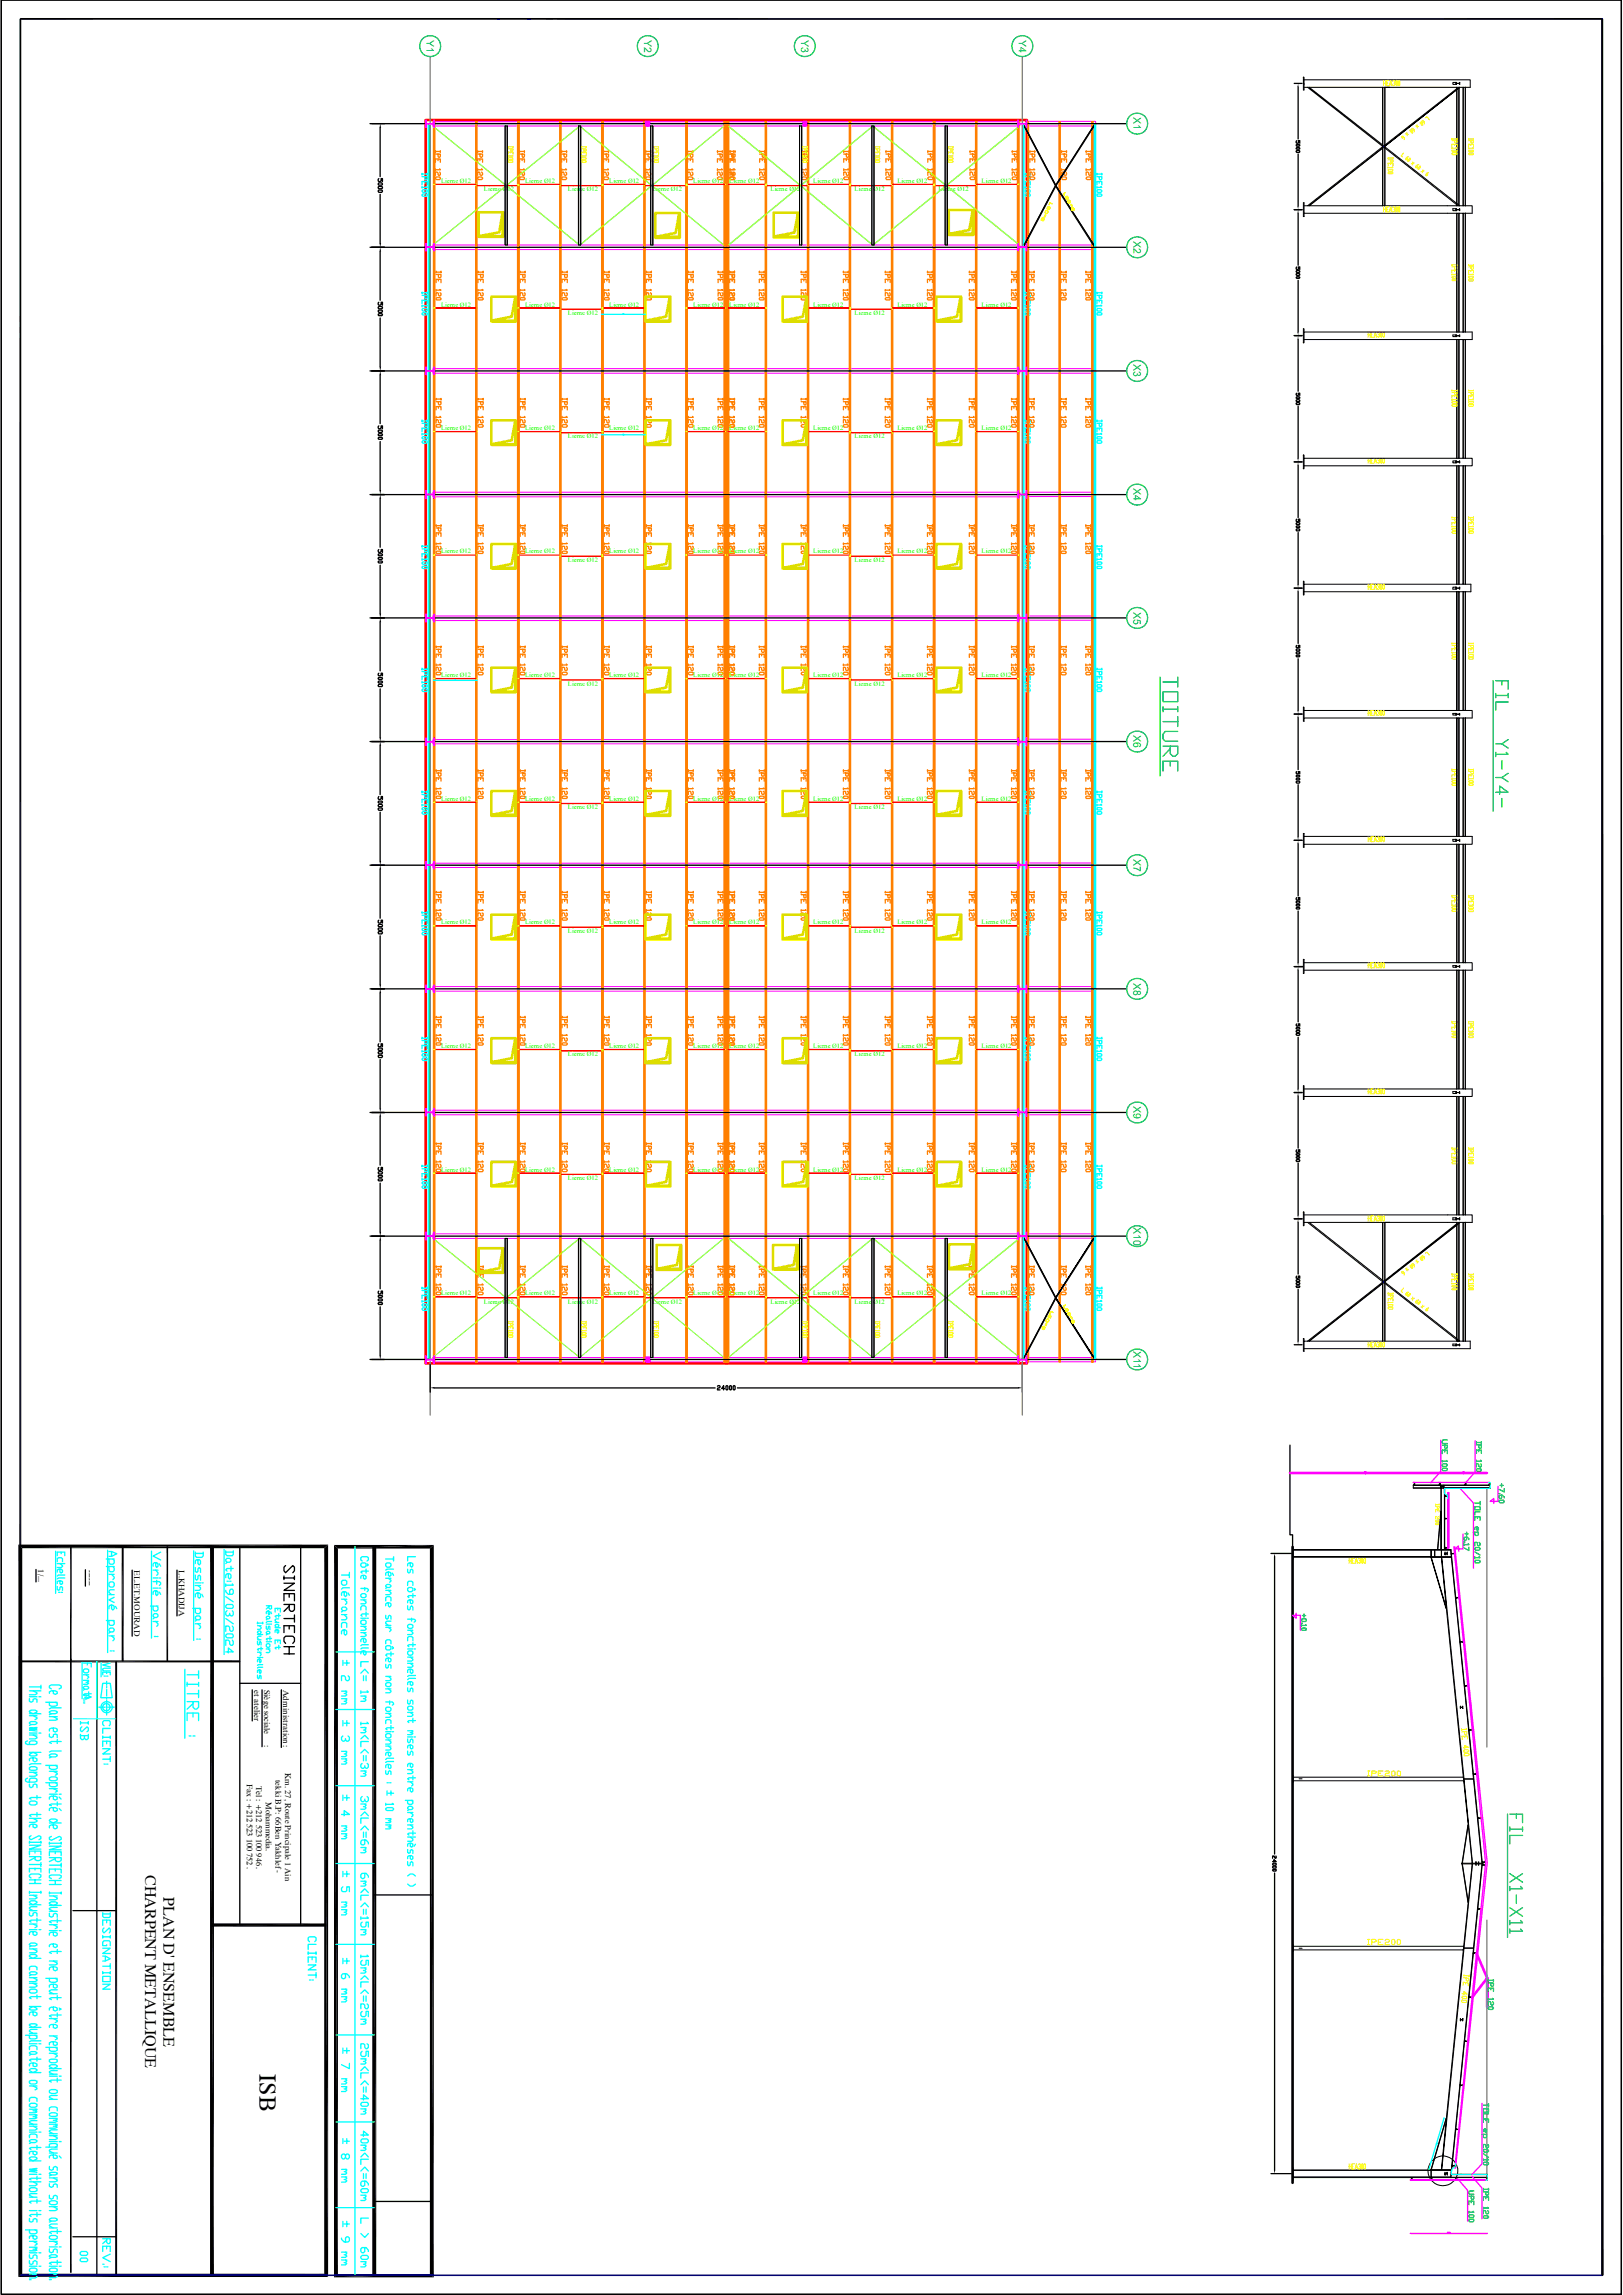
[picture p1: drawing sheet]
<svg xmlns="http://www.w3.org/2000/svg" width="210mm" height="297mm" viewBox="0 0 210 297" stroke-linecap="round" stroke-linejoin="round" font-family="sans-serif">
<defs><g id="words">
<text font-size="3.1" x="33.6" y="268.4" transform="rotate(90 33.6 268.4)">ISB</text>
<g font-size="2.1">
<text x="18.8" y="242.7" transform="rotate(90 18.8 242.7)">CHARPENT METALLIQUE</text>
<text x="21.2" y="245.5" transform="rotate(90 21.2 245.5)">PLAN D' ENSEMBLE</text>
</g>
<g font-size="1.4" fill="#00b82e">
<text x="55.2" y="5.2" transform="rotate(90 55.2 5.2)">Y1</text>
<text x="83.4" y="5.2" transform="rotate(90 83.4 5.2)">Y2</text>
<text x="103.7" y="5.2" transform="rotate(90 103.7 5.2)">Y3</text>
<text x="131.8" y="5.2" transform="rotate(90 131.8 5.2)">Y4</text>
<text x="146.7" y="15.2" transform="rotate(90 146.7 15.2)">X1</text>
<text x="146.7" y="31.2" transform="rotate(90 146.7 31.2)">X2</text>
<text x="146.7" y="47.2" transform="rotate(90 146.7 47.2)">X3</text>
<text x="146.7" y="63.2" transform="rotate(90 146.7 63.2)">X4</text>
<text x="146.7" y="79.2" transform="rotate(90 146.7 79.2)">X5</text>
<text x="146.7" y="95.2" transform="rotate(90 146.7 95.2)">X6</text>
<text x="146.7" y="111.2" transform="rotate(90 146.7 111.2)">X7</text>
<text x="146.7" y="127.2" transform="rotate(90 146.7 127.2)">X8</text>
<text x="146.7" y="143.1" transform="rotate(90 146.7 143.1)">X9</text>
<text x="146.7" y="158.8" transform="rotate(90 146.7 158.8)">X10</text>
<text x="146.7" y="174.8" transform="rotate(90 146.7 174.8)">X11</text>
</g>
<g font-size="1.1">
<text x="5" y="203.1" transform="rotate(90 5 203.1)">1/...</text>
<text x="11.3" y="203.2" transform="rotate(90 11.3 203.2)">------</text>
<text x="17.4" y="203.2" transform="rotate(90 17.4 203.2)">EL.ET.MOURAD</text>
<text x="23.2" y="203.2" transform="rotate(90 23.2 203.2)">L.KHADIJA</text>
<text x="32.9" y="218.7" transform="rotate(90 32.9 218.7)">et atelier</text>
<text x="34.2" y="218.7" transform="rotate(90 34.2 218.7)">Siège sociale</text>
<text x="36.7" y="218.7" transform="rotate(90 36.7 218.7)">Administration :</text>
<text x="34.2" y="225.8" transform="rotate(90 34.2 225.8)">:</text>
<text x="31.9" y="230.8" transform="rotate(90 31.9 230.8)">Fax : +212 523 100 752 .</text>
<text x="33.1" y="231.1" transform="rotate(90 33.1 231.1)">Tel : +212 523 100 946 .</text>
<text x="34.4" y="233.2" transform="rotate(90 34.4 233.2)">Mohammedia.</text>
<text x="35.6" y="230.3" transform="rotate(90 35.6 230.3)">tekki B.P: 66Ben Yakhlef -</text>
<text x="36.9" y="229.5" transform="rotate(90 36.9 229.5)">Km. 27, Route Principale 1 Ain</text>
</g>
<g font-size=".8" fill="#0f0">
<text x="57.1" y="23.7">Lierne Ø12</text>
<text x="67.9" y="23.7">Lierne Ø12</text>
<text x="78.8" y="23.7">Lierne Ø12</text>
<text x="89.7" y="23.7">Lierne Ø12</text>
<text x="94.4" y="23.7">Lierne Ø12</text>
<text x="105.2" y="23.7">Lierne Ø12</text>
<text x="116.1" y="23.7">Lierne Ø12</text>
<text x="127" y="23.7">Lierne Ø12</text>
<text x="62.6" y="24.7">Lierne Ø12</text>
<text x="73.5" y="24.7">Lierne Ø12</text>
<text x="84.4" y="24.7">Lierne Ø12</text>
<text x="99.7" y="24.7">Lierne Ø12</text>
<text x="110.6" y="24.7">Lierne Ø12</text>
<text x="121.5" y="24.7">Lierne Ø12</text>
<text x="57.1" y="39.7">Lierne Ø12</text>
<text x="67.9" y="39.7">Lierne Ø12</text>
<text x="73.5" y="40.7">Lierne Ø12</text>
<text x="78.8" y="39.7">Lierne Ø12</text>
<text x="89.7" y="39.7">Lierne Ø12</text>
<text x="94.4" y="39.7">Lierne Ø12</text>
<text x="105.2" y="39.7">Lierne Ø12</text>
<text x="110.6" y="40.7">Lierne Ø12</text>
<text x="116.1" y="39.7">Lierne Ø12</text>
<text x="127" y="39.7">Lierne Ø12</text>
<text x="57.1" y="55.7">Lierne Ø12</text>
<text x="67.9" y="55.7">Lierne Ø12</text>
<text x="73.5" y="56.7">Lierne Ø12</text>
<text x="78.8" y="55.7">Lierne Ø12</text>
<text x="89.7" y="55.7">Lierne Ø12</text>
<text x="94.4" y="55.7">Lierne Ø12</text>
<text x="105.2" y="55.7">Lierne Ø12</text>
<text x="110.6" y="56.7">Lierne Ø12</text>
<text x="116.1" y="55.7">Lierne Ø12</text>
<text x="127" y="55.7">Lierne Ø12</text>
<text x="57.1" y="71.6">Lierne Ø12</text>
<text x="67.9" y="71.6">Lierne Ø12</text>
<text x="78.8" y="71.6">Lierne Ø12</text>
<text x="89.7" y="71.6">Lierne Ø12</text>
<text x="94.4" y="71.6">Lierne Ø12</text>
<text x="105.2" y="71.6">Lierne Ø12</text>
<text x="116.1" y="71.6">Lierne Ø12</text>
<text x="127" y="71.6">Lierne Ø12</text>
<text x="73.5" y="72.7">Lierne Ø12</text>
<text x="110.6" y="72.7">Lierne Ø12</text>
<text x="57.1" y="87.6">Lierne Ø12</text>
<text x="67.9" y="87.6">Lierne Ø12</text>
<text x="73.5" y="88.7">Lierne Ø12</text>
<text x="78.8" y="87.6">Lierne Ø12</text>
<text x="89.7" y="87.6">Lierne Ø12</text>
<text x="94.4" y="87.6">Lierne Ø12</text>
<text x="105.2" y="87.6">Lierne Ø12</text>
<text x="110.6" y="88.7">Lierne Ø12</text>
<text x="116.1" y="87.6">Lierne Ø12</text>
<text x="127" y="87.6">Lierne Ø12</text>
<text x="57.1" y="103.6">Lierne Ø12</text>
<text x="67.9" y="103.6">Lierne Ø12</text>
<text x="73.5" y="104.7">Lierne Ø12</text>
<text x="78.8" y="103.6">Lierne Ø12</text>
<text x="89.7" y="103.6">Lierne Ø12</text>
<text x="94.4" y="103.6">Lierne Ø12</text>
<text x="105.2" y="103.6">Lierne Ø12</text>
<text x="110.6" y="104.7">Lierne Ø12</text>
<text x="116.1" y="103.6">Lierne Ø12</text>
<text x="127" y="103.6">Lierne Ø12</text>
<text x="57.1" y="119.6">Lierne Ø12</text>
<text x="67.9" y="119.6">Lierne Ø12</text>
<text x="78.8" y="119.6">Lierne Ø12</text>
<text x="89.7" y="119.6">Lierne Ø12</text>
<text x="94.4" y="119.6">Lierne Ø12</text>
<text x="105.2" y="119.6">Lierne Ø12</text>
<text x="116.1" y="119.6">Lierne Ø12</text>
<text x="127" y="119.6">Lierne Ø12</text>
<text x="73.5" y="120.7">Lierne Ø12</text>
<text x="110.6" y="120.7">Lierne Ø12</text>
<text x="57.1" y="135.6">Lierne Ø12</text>
<text x="67.9" y="135.6">Lierne Ø12</text>
<text x="73.5" y="136.7">Lierne Ø12</text>
<text x="78.8" y="135.6">Lierne Ø12</text>
<text x="89.7" y="135.6">Lierne Ø12</text>
<text x="94.4" y="135.6">Lierne Ø12</text>
<text x="105.2" y="135.6">Lierne Ø12</text>
<text x="110.6" y="136.7">Lierne Ø12</text>
<text x="116.1" y="135.6">Lierne Ø12</text>
<text x="127" y="135.6">Lierne Ø12</text>
<text x="57.1" y="151.6">Lierne Ø12</text>
<text x="67.9" y="151.6">Lierne Ø12</text>
<text x="73.5" y="152.7">Lierne Ø12</text>
<text x="78.8" y="151.6">Lierne Ø12</text>
<text x="89.7" y="151.6">Lierne Ø12</text>
<text x="94.4" y="151.6">Lierne Ø12</text>
<text x="105.2" y="151.6">Lierne Ø12</text>
<text x="110.6" y="152.7">Lierne Ø12</text>
<text x="116.1" y="151.6">Lierne Ø12</text>
<text x="127" y="151.6">Lierne Ø12</text>
<text x="57.1" y="167.6">Lierne Ø12</text>
<text x="67.9" y="167.6">Lierne Ø12</text>
<text x="78.8" y="167.6">Lierne Ø12</text>
<text x="89.7" y="167.6">Lierne Ø12</text>
<text x="94.4" y="167.6">Lierne Ø12</text>
<text x="105.2" y="167.6">Lierne Ø12</text>
<text x="116.1" y="167.6">Lierne Ø12</text>
<text x="127" y="167.6">Lierne Ø12</text>
<text x="62.6" y="168.7">Lierne Ø12</text>
<text x="73.5" y="168.7">Lierne Ø12</text>
<text x="84.4" y="168.7">Lierne Ø12</text>
<text x="99.7" y="168.7">Lierne Ø12</text>
<text x="110.6" y="168.7">Lierne Ø12</text>
</g>
</g></defs>
<path d="M55.1 15.5h77.8v160.9h-77.8zM94 15.5v160.9" fill="none" stroke="#f00" stroke-width=".34"/>
<path d="M56 15.7h76v.6h-76zM56 31.7h76v.6h-76zM56 47.7h76v.6h-76zM56 63.7h76v.6h-76zM56 79.7h76v.6h-76zM56 95.7h76v.6h-76zM56 111.7h76v.6h-76zM56 127.7h76v.6h-76zM56 143.7h76v.6h-76zM56 159.7h76v.6h-76zM56 175.7h76v.6h-76z" fill="none" stroke="#f0f" stroke-width=".13"/>
<g fill="none" stroke="#ff7f00" stroke-width=".17">
<path d="M56.1 15.7h.2v160.6h-.2l.1-.1v-160.5zM56.1 15.7h.2v160.6h-.2zM56.3 19.9h.7l-.1 .5h-.1l-.1-.2v-.3M56.3 19.6h.7M56.3 19.5v.2M57 19.5v.2M61.6 15.7h.1h-.1v160.5l.1 .1h-.1v-.1v-160.5zM61.6 15.7h.1v160.6h-.1zM61.8 19.9h.6v.3l-.1 .2-.2-.2v-.3M61.8 19.6h.6M61.8 19.5v.2M62.4 19.5v.2"/>
<path d="M67 15.7h.2v160.6h-.2zM67 15.7h.2h-.1v160.5l.1 .1h-.2l.1-.1v-160.5zM67.2 19.9h.7l-.1 .5h-.2v-.2v-.3M67.2 19.6h.7M67.2 19.5v.2M67.9 19.5v.2M72.4 15.7h.2h-.1v160.5l.1 .1h-.2l.1-.1v-160.5zM72.4 15.7h.2v160.6h-.2zM72.7 19.9h.6v.3l-.1 .2-.2-.2v-.3M72.7 19.6h.6M72.7 19.5v.2M73.3 19.5v.2"/>
<path d="M77.9 15.7h.2v160.6h-.2zM77.9 15.7h.2h-.1v160.5l.1 .1h-.2v-.1v-160.5zM78.1 19.9h.6v.5h-.2l-.1-.2v-.3M78.1 19.6h.6M78.1 19.5v.2M78.7 19.5v.2M83.3 15.7h.2h-.1v160.5l.1 .1h-.2l.1-.1v-160.5zM83.3 15.7h.2v160.6h-.2zM83.6 19.9h.6v.3l-.1 .2-.2-.2v-.3M83.6 19.6h.6M83.6 19.5v.2M84.2 19.5v.2"/>
<path d="M88.7 15.7h.2v160.6h-.2zM88.7 15.7h.2v160.5v.1h-.2l.1-.1v-160.5zM89 19.9h.7v.3l-.2 .2h-.1l-.1-.2v-.3M89 19.6h.7M89 19.5v.2M89.7 19.5v.2M92.8 19.9h.7l-.1 .5h-.1l-.1-.2v-.3M92.8 19.6h.7M92.8 19.5v.2M93.5 19.5v.2M93.7 15.7h.2v160.6h-.2zM93.7 15.7h.2v160.6h-.2l.1-.1v-160.5z"/>
<path d="M94.1 15.7h.2h-.1v160.5l.1 .1h-.2v-.1v-160.5zM94.1 15.7h.2v160.6h-.2zM94.3 19.9h.7l-.1 .5h-.2v-.2v-.3M94.3 19.6h.8M94.3 19.5v.2M94.5 19.9h.6v.3l-.1 .2-.2-.2v-.3M94.5 19.5v.2M95 19.5v.2M95.1 19.5v.2M98.3 19.9h.6l-.1 .5h-.1l-.1-.2v-.3M98.3 19.6h.6M98.3 19.5v.2"/>
<path d="M98.9 19.5v.2M99 15.7h.2v160.6h-.2zM99 15.7h.2h-.1v160.5l.1 .1h-.2l.1-.1v-160.5zM103.8 19.9h.6v.3l-.1 .2-.2-.2v-.3M103.8 19.6h.6M103.8 19.5v.2M104.4 19.5v.2M104.5 15.7h.1v160.6h-.1zM104.5 15.7h.1v160.5v.1h-.1l.1-.1v-160.5zM109.2 19.9h.7v.3l-.2 .2h-.1l-.1-.2v-.3M109.2 19.6h.7M109.2 19.5v.2"/>
<path d="M109.9 19.5v.2M109.9 15.7h.2v160.6h-.2zM109.9 15.7h.2v160.6h-.2l.1-.1v-160.5zM114.6 19.9h.7l-.1 .5h-.1l-.1-.2v-.3M114.6 19.6h.7M114.6 19.5v.2M115.3 19.5v.2M115.4 15.7h.1v160.6h-.1zM115.4 15.7h.1h-.1v160.5l.1 .1h-.1v-.1v-160.5zM120.1 19.9h.6v.3l-.1 .2-.2-.2v-.3M120.1 19.6h.6M120.1 19.5v.2"/>
<path d="M120.7 19.5v.2M120.8 15.7h.2v160.6h-.2zM120.8 15.7h.2h-.1v160.5l.1 .1h-.2l.1-.1v-160.5zM125.5 19.9h.7l-.1 .5h-.2v-.2v-.3M125.5 19.6h.7M125.5 19.5v.2M126.2 19.5v.2M126.2 15.7h.2v160.6h-.2zM126.2 15.7h.2h-.1v160.5l.1 .1h-.2l.1-.1v-160.5zM131 19.9h.6v.3l-.1 .2-.2-.2v-.3M131 19.6h.6M131 19.5v.2"/>
<path d="M131.6 19.5v.2M131.7 15.7h.2v160.6h-.2zM131.7 15.7h.2h-.1v160.5l.1 .1h-.2v-.1v-160.5zM56.3 23l.2-.1h.4l.1 .2-.1 .1h-.4zM56.3 21v-.4h.7v.4M56.3 21.8v.3M56.4 38.6l.1-.1h.4l.2 .1v.1l-.6 .1zM56.4 35.5h.7v.4h-.2h-.2v-.4M56.4 36.6v-.4h.7v.4M56.4 35.2h.7M56.4 35.1v.2M56.4 37.5v.2"/>
<path d="M56.7 20.6v.2M56.7 36.2v.2M56.9 21.8l.1 .2h-.7M56.9 22.3l.1 .1-.1 .3-.2-.1v-.2l-.1-.1h-.3v.4M56.9 37.9l.2 .1v.2l-.2 .1-.2-.1-.1-.3h-.2v.4M56.9 37.5h.2h-.7M57.1 35.1v.2M61.8 21v-.4h.6v.4M61.8 21.8v.3M61.8 38.6l.6-.1 .1 .1v.1l-.5 .1-.2-.1zM61.8 35.5h.7v.4h-.1h-.2v-.4M61.8 36.6v-.4h.7v.4"/>
<path d="M61.8 35.2h.7M61.8 35.1v.2M61.8 37.5v.2M61.9 22.9h.4l.1 .2-.1 .1h-.4l-.1-.1zM62.1 20.6v.2M62.2 36.2v.2M62.3 22.3l.1 .1v.2l-.2 .1-.1-.1-.1-.3h-.2v.4M62.3 21.8l.1 .2h-.6M62.4 37.5h.1h-.7M62.4 37.9l.1 .1v.2l-.1 .1-.2-.1v-.2l-.1-.1h-.3v.4M62.5 35.1v.2M67.2 23l.2-.1h.4l.1 .2-.1 .1h-.4z"/>
<path d="M67.2 21v-.4h.7v.4M67.2 21.8v.3M67.3 38.6l.1-.1h.5v.2v.1h-.5zM67.3 35.5h.6v.4h-.3v-.4M67.3 36.6v-.4h.6v.4M67.3 35.2h.6M67.3 35.1v.2M67.3 37.5v.2M67.6 20.6v.2M67.6 36.2v.2M67.8 22.3l.1 .1-.1 .3-.2-.1v-.2l-.2-.1h-.2v.4M67.8 21.8l.1 .2h-.7"/>
<path d="M67.9 37.5h-.6M67.9 37.9v.1v.3h-.2l-.1-.1v-.2l-.3-.1v.4M67.9 35.1v.2M72.7 21v-.4h.6v.4M72.7 21.8v.3M72.7 38.6l.6-.1 .1 .1v.1l-.5 .1-.2-.1zM72.7 35.5h.7v.4h-.1h-.2v-.4M72.7 36.6v-.4h.7v.4M72.7 35.2h.7M72.7 35.1v.2M72.7 37.5v.2M72.8 22.9h.4l.1 .2-.1 .1h-.4l-.1-.1z"/>
<path d="M73 20.6v.2M73.1 36.2v.2M73.2 21.8l.1 .2h-.6M73.2 22.3l.1 .1v.2l-.2 .1-.1-.1-.1-.3h-.2v.4M73.3 37.5h.1h-.7M73.3 37.9l.1 .1v.2l-.1 .1-.2-.1-.1-.3h-.3v.4M73.4 35.1v.2M78.1 21v-.4h.6v.4M78.1 21.8v.3M78.1 23l.1-.1h.5v.2v.1h-.5zM78.2 38.6l.5-.1 .1 .2-.1 .1h-.4l-.1-.1zM78.2 35.5h.6v.4h-.1h-.2v-.4"/>
<path d="M78.2 36.6v-.4h.6v.4M78.2 35.2h.6M78.2 35.1v.2M78.2 37.5v.2M78.4 20.6v.2M78.5 36.2v.2M78.7 22.3v.1v.3l-.3-.1v-.2l-.1-.1h-.2v.4M78.7 21.8v.2h-.6M78.7 37.5h.1h-.6M78.7 37.9l.1 .1-.1 .3h-.1l-.1-.1v-.2l-.3-.1v.4M78.8 35.1v.2M83.6 21v-.4h.6v.4"/>
<path d="M83.6 21.8v.3M83.7 38.6v-.1h.5l.1 .1v.1l-.6 .1zM83.7 35.5h.6v.4h-.1h-.3v-.4M83.7 36.6v-.4h.6v.4M83.7 35.2h.6M83.7 35.1v.2M83.7 37.5v.2M83.7 22.9h.4l.1 .2-.1 .1h-.4l-.1-.1zM83.9 20.6v.2M83.9 36.2v.2M84.1 21.8l.1 .2h-.6M84.1 22.3l.1 .1v.2l-.2 .1-.1-.1-.1-.3h-.2v.4"/>
<path d="M84.2 37.5h.1h-.6M84.2 37.9l.1 .1v.2l-.1 .1-.3-.1v-.3h-.2v.4M84.3 35.1v.2M89 21v-.4h.7v.4M89 21.8v.3M89 23l.1-.1h.4l.2 .2-.2 .1h-.4zM89.1 35.5h.6v.4h-.1h-.2v-.4M89.1 36.6v-.4h.6v.4M89.1 35.2h.6M89.1 35.1v.2M89.1 37.5v.2M89.1 38.6l.5-.1 .1 .2-.1 .1h-.4l-.1-.1z"/>
<path d="M89.3 20.6v.2M89.4 36.2v.2M89.5 22.3l.2 .1v.2l-.3 .1-.2-.4h-.2v.4M89.5 21.8l.2 .2h-.7M89.6 37.5h.1h-.6M89.6 37.9l.1 .1-.1 .3h-.1l-.1-.1v-.2l-.3-.1v.4M89.7 35.1v.2M92.8 23l.2-.1h.4l.1 .2-.1 .1h-.4zM92.8 21v-.4h.7v.4M92.8 21.8v.3M92.9 35.5h.7v.4h-.2h-.2v-.4M92.9 36.6v-.4h.7v.4"/>
<path d="M92.9 35.2h.7M92.9 35.1v.2M92.9 37.5v.2M92.9 38.6l.1-.1h.4l.2 .1v.1l-.6 .1zM93.2 20.6v.2M93.2 36.2v.2M93.4 21.8l.1 .2h-.7M93.4 22.3l.1 .1-.1 .3-.2-.1v-.2l-.2-.1h-.2v.4M93.4 37.5h.2h-.7M93.4 37.9l.2 .1v.2l-.2 .1-.2-.1-.1-.3h-.2v.4M93.6 35.1v.2M94.3 21v-.4h.7v.4"/>
<path d="M94.3 21.8v.3M94.3 23l.1-.1h.5l.1 .2-.1 .1h-.5zM94.4 38.6l.6-.1v.2v.1h-.5l-.1-.1zM94.4 35.5h.6v.4h-.3v-.4M94.4 36.6v-.4h.6v.4M94.4 35.2h.6M94.4 35.1v.2M94.4 37.5v.2M94.5 21v-.4h.6v.4M94.5 21.8v.3M94.6 22.9h.4l.1 .2-.1 .1h-.4l-.1-.1zM94.7 20.6v.2"/>
<path d="M94.7 36.2v.2M94.8 20.6v.2M94.9 22.3l.1 .1-.1 .3-.2-.1v-.2l-.2-.1h-.2v.4M94.9 21.8l.1 .2h-.7M95 37.5h-.6M95 37.9v.1v.3h-.2l-.1-.1v-.2l-.3-.1v.4M95 22.3l.1 .1v.2l-.2 .1-.1-.1-.1-.3h-.2v.4M95 21.8l.1 .2h-.6M95 35.1v.2M98.3 35.5h.6v.4h-.1h-.2v-.4M98.3 36.6v-.4h.6v.4M98.3 35.2h.6"/>
<path d="M98.3 35.1v.2M98.3 37.5v.2M98.3 38.6v-.1h.5l.1 .1v.1l-.6 .1zM98.3 23l.1-.1h.4l.1 .2-.1 .1h-.4zM98.3 21v-.4h.6v.4M98.3 21.8v.3M98.6 36.2v.2M98.6 20.6v.2M98.8 37.9l.1 .1v.2l-.1 .1-.2-.1-.1-.3h-.2v.4M98.8 37.5h.1h-.6M98.8 21.8l.1 .2h-.6M98.8 22.3l.1 .1-.1 .3-.2-.1v-.2l-.1-.1h-.2v.4"/>
<path d="M98.9 35.1v.2M103.7 35.5h.6v.4h-.1h-.2v-.4M103.7 36.6v-.4h.6v.4M103.7 35.2h.6M103.7 35.1v.2M103.7 37.5v.2M103.7 38.6l.5-.1 .1 .2-.1 .1h-.4l-.1-.1zM103.8 21v-.4h.6v.4M103.8 21.8v.3M103.8 22.9h.5l.1 .2-.1 .1h-.5v-.1zM104 36.2v.2M104.1 20.6v.2"/>
<path d="M104.2 37.9l.1 .1-.1 .3h-.1l-.1-.1v-.2l-.3-.1v.4M104.2 37.5h.1h-.6M104.3 21.8l.1 .2h-.6M104.3 22.3l.1 .1v.2l-.2 .1-.1-.1-.1-.3h-.2v.4M104.3 35.1v.2M109.1 35.5h.7v.4h-.2h-.2v-.4M109.1 36.6v-.4h.7v.4M109.1 35.2h.7M109.1 35.1v.2M109.1 37.5v.2M109.1 38.6l.1-.1h.4l.2 .1v.1l-.6 .1zM109.2 21v-.4h.7v.4"/>
<path d="M109.2 21.8v.3M109.2 23l.1-.1h.4l.2 .2-.2 .1h-.4zM109.4 36.2v.2M109.5 20.6v.2M109.6 37.9l.2 .1v.2l-.2 .1-.2-.1-.1-.3h-.2v.4M109.6 37.5h.2h-.7M109.7 21.8l.2 .2h-.7M109.7 22.3l.2 .1v.2l-.3 .1-.2-.4h-.2v.4M109.8 35.1v.2M114.6 35.5h.6v.4h-.1h-.2v-.4M114.6 36.6v-.4h.6v.4M114.6 35.2h.6"/>
<path d="M114.6 35.1v.2M114.6 37.5v.2M114.6 38.6l.5-.1 .1 .2-.1 .1h-.4l-.1-.1zM114.6 21v-.4h.7v.4M114.6 21.8v.3M114.7 22.9h.5l.1 .2-.1 .1h-.5l-.1-.1zM114.9 36.2v.2M115 20.6v.2M115.1 37.9l.1 .1-.1 .3h-.1l-.1-.1v-.2l-.3-.1v.4M115.1 37.5h.1h-.6M115.2 21.8l.1 .2h-.7M115.2 22.3l.1 .1-.1 .3-.2-.1v-.2l-.1-.1h-.3v.4"/>
<path d="M115.2 35.1v.2M120 35.5h.6v.4h-.1h-.2v-.4M120 36.6v-.4h.6v.4M120 35.2h.6M120 35.1v.2M120 37.5v.2M120 38.6l.1-.1h.4l.2 .1v.1l-.6 .1zM120.1 23l.1-.1h.4l.1 .2-.1 .1h-.4zM120.1 21v-.4h.6v.4M120.1 21.8v.3M120.3 36.2v.2M120.4 20.6v.2"/>
<path d="M120.5 37.9l.1 .1v.2l-.1 .1-.2-.1-.1-.3h-.2v.4M120.5 37.5h.1h-.6M120.6 21.8l.1 .2h-.6M120.6 22.3l.1 .1v.2l-.2 .1-.1-.1-.1-.3h-.2v.4M120.6 35.1v.2M125.4 35.5h.7v.4h-.1h-.2v-.4M125.4 36.6v-.4h.7v.4M125.4 35.2h.7M125.4 35.1v.2M125.4 37.5v.2M125.4 38.6l.6-.1 .1 .2-.1 .1h-.4l-.2-.1zM125.5 23l.1-.1h.5l.1 .2-.1 .1h-.5z"/>
<path d="M125.5 21v-.4h.7v.4M125.5 21.8v.3M125.8 36.2v.2M125.9 20.6v.2M126 37.9l.1 .1-.1 .3h-.1l-.1-.1v-.2l-.4-.1v.4M126 37.5h.1h-.7M126.1 21.8l.1 .2h-.7M126.1 35.1v.2M126.1 22.3l.1 .1-.1 .3-.2-.1v-.2l-.2-.1h-.2v.4M130.9 35.5h.6v.4h-.1h-.2v-.4M130.9 36.6v-.4h.6v.4M130.9 35.2h.6"/>
<path d="M130.9 35.1v.2M130.9 37.5v.2M130.9 38.6l.1-.1h.4l.1 .1v.1l-.5 .1zM131 21v-.4h.6v.4M131 21.8v.3M131.1 22.9h.4l.1 .2-.1 .1h-.4l-.1-.1zM131.2 36.2v.2M131.3 20.6v.2M131.4 37.5h.1h-.6M131.4 37.9l.1 .1v.2l-.1 .1-.2-.1-.1-.3h-.2v.4M131.5 21.8l.1 .2h-.6M131.5 22.3l.1 .1v.2l-.2 .1-.1-.1-.1-.3h-.2v.4"/>
<path d="M131.5 35.1v.2M56.4 52h.7v.3l-.2 .1-.2-.1v-.3M56.4 53v-.4h.7v.4M56.4 51.6v.2M56.4 53.9v.2M56.4 51.6h.7M56.5 54.9h.4l.2 .3-.2 .1h-.4l-.1-.1zM56.7 52.6v.2M56.9 54.3l.2 .1v.3h-.2h-.2l-.1-.4h-.2v.4M56.9 53.9l.2 .1h-.7M57.1 51.6v.2M61.8 55.1l.2-.2h.4l.1 .3-.1 .1h-.4z"/>
<path d="M61.8 52h.7v.3l-.1 .1-.2-.1v-.3M61.8 53v-.4h.7v.4M61.8 51.6h.7M61.8 51.6v.2M61.8 53.9v.2M62.2 52.6v.2M62.4 53.9l.1 .1h-.7M62.4 54.3l.1 .1v.3h-.2h-.1v-.3l-.1-.1h-.3v.4M62.5 51.6v.2M67.3 52h.6v.4h-.2l-.1-.1v-.3M67.3 53v-.4h.6v.4M67.3 51.6h.6"/>
<path d="M67.3 51.6v.2M67.3 53.9v.2M67.4 54.9h.5v.3v.1h-.5l-.1-.1zM67.6 52.6v.2M67.9 53.9v.1h-.6M67.9 54.3v.1v.3h-.3v-.3l-.1-.1h-.2v.4M67.9 51.6v.2M72.7 55.1l.2-.2h.4l.1 .3-.1 .1h-.4zM72.7 52h.7v.3l-.1 .1-.2-.1v-.3M72.7 53v-.4h.7v.4M72.7 51.6h.7M72.7 51.6v.2"/>
<path d="M72.7 53.9v.2M73.1 52.6v.2M73.3 53.9l.1 .1h-.7M73.3 54.3l.1 .1v.3h-.2h-.1l-.1-.4h-.3v.4M73.4 51.6v.2M78.2 55.1l.1-.2h.4l.1 .3-.1 .1h-.4zM78.2 52h.6l-.1 .4h-.1l-.1-.1v-.3M78.2 53v-.4h.6v.4M78.2 51.6h.6M78.2 51.6v.2M78.2 53.9v.2M78.5 52.6v.2"/>
<path d="M78.7 53.9l.1 .1h-.6M78.7 54.3l.1 .1-.1 .3h-.2v-.3l-.1-.1h-.2v.4M78.8 51.6v.2M83.7 52h.6v.3l-.1 .1-.3-.1v-.3M83.7 53v-.4h.6v.4M83.7 51.6h.6M83.7 51.6v.2M83.7 53.9v.2M83.7 54.9h.5l.1 .3-.1 .1h-.5v-.1zM83.9 52.6v.2M84.2 53.9l.1 .1h-.6M84.2 54.3l.1 .1v.3h-.2h-.2v-.4h-.2v.4"/>
<path d="M84.3 51.6v.2M89.1 52h.6l-.1 .4h-.1l-.1-.1v-.3M89.1 53v-.4h.6v.4M89.1 51.6h.6M89.1 51.6v.2M89.1 53.9v.2M89.1 55.1l.1-.2h.4l.1 .3-.1 .1h-.4zM89.4 52.6v.2M89.6 53.9l.1 .1h-.6M89.6 54.3l.1 .1-.1 .3h-.2v-.3l-.1-.1h-.2v.4M89.7 51.6v.2M92.9 52h.7v.3l-.2 .1-.2-.1v-.3"/>
<path d="M92.9 53v-.4h.7v.4M92.9 51.6h.7M92.9 51.6v.2M92.9 53.9v.2M93 54.9h.4l.2 .3-.2 .1h-.4l-.1-.1zM93.2 52.6v.2M93.4 53.9l.2 .1h-.7M93.4 54.3l.2 .1v.3h-.3h-.1l-.1-.4h-.2v.4M93.6 51.6v.2M94.4 55.1l.1-.2h.5v.3v.1h-.5zM94.4 52h.6v.4h-.2l-.1-.1v-.3M94.4 53v-.4h.6v.4"/>
<path d="M94.4 51.6h.6M94.4 51.6v.2M94.4 53.9v.2M94.7 52.6v.2M95 53.9v.1h-.6M95 54.3v.1v.3h-.3v-.3l-.1-.1h-.2v.4M95 51.6v.2M98.3 52h.6v.3l-.1 .1-.2-.1v-.3M98.3 53v-.4h.6v.4M98.3 51.6h.6M98.3 51.6v.2M98.3 53.9v.2"/>
<path d="M98.3 54.9h.5l.1 .3-.1 .1h-.5v-.1zM98.6 52.6v.2M98.8 54.3l.1 .1v.3h-.2h-.1l-.1-.4h-.2v.4M98.8 53.9l.1 .1h-.6M98.9 51.6v.2M103.7 52h.6l-.1 .4h-.1l-.1-.1v-.3M103.7 53v-.4h.6v.4M103.7 51.6h.6M103.7 51.6v.2M103.7 53.9v.2M103.7 55.1l.1-.2h.4l.1 .3-.1 .1h-.4zM104 52.6v.2"/>
<path d="M104.2 54.3l.1 .1-.1 .3h-.2v-.3l-.1-.1h-.2v.4M104.2 53.9l.1 .1h-.6M104.3 51.6v.2M109.1 52h.7v.3l-.2 .1-.2-.1v-.3M109.1 53v-.4h.7v.4M109.1 51.6h.7M109.1 51.6v.2M109.1 53.9v.2M109.2 54.9h.4l.2 .3-.2 .1h-.4l-.1-.1zM109.4 52.6v.2M109.6 54.3l.2 .1v.3h-.2h-.2l-.1-.4h-.2v.4M109.6 53.9l.2 .1h-.7"/>
<path d="M109.8 51.6v.2M114.6 52h.6l-.1 .4h-.1l-.1-.1v-.3M114.6 53v-.4h.6v.4M114.6 51.6h.6M114.6 51.6v.2M114.6 53.9v.2M114.6 55.1l.1-.2h.4l.1 .3-.1 .1h-.4zM114.9 52.6v.2M115.1 54.3l.1 .1-.1 .3h-.2v-.3l-.1-.1h-.2v.4M115.1 53.9l.1 .1h-.6M115.2 51.6v.2M120 52h.6v.3l-.1 .1-.2-.1v-.3"/>
<path d="M120 53v-.4h.6v.4M120 51.6h.6M120 51.6v.2M120 53.9v.2M120.1 54.9h.4l.2 .3-.2 .1h-.4l-.1-.1zM120.3 52.6v.2M120.5 54.3l.1 .1v.3h-.2h-.1l-.1-.4h-.2v.4M120.5 53.9l.1 .1h-.6M120.6 51.6v.2M125.4 52h.7l-.1 .4h-.1l-.1-.1v-.3M125.4 53v-.4h.7v.4M125.4 51.6h.7"/>
<path d="M125.4 51.6v.2M125.4 53.9v.2M125.4 55.1l.2-.2h.4l.1 .3-.1 .1h-.4zM125.8 52.6v.2M126 54.3l.1 .1-.1 .3h-.2v-.3l-.2-.1h-.2v.4M126 53.9l.1 .1h-.7M126.1 51.6v.2M130.9 52h.6v.3l-.1 .1-.2-.1v-.3M130.9 53v-.4h.6v.4M130.9 51.6h.6M130.9 51.6v.2M130.9 53.9v.2"/>
<path d="M131 54.9h.4l.1 .3-.1 .1h-.4l-.1-.1zM131.2 52.6v.2M131.4 53.9l.1 .1h-.6M131.4 54.3l.1 .1v.3h-.2h-.1l-.1-.4h-.2v.4M131.5 51.6v.2M56.4 71.4l.1-.1h.4l.2 .1v.1l-.6 .1zM56.4 68.3h.7v.4h-.2h-.2v-.4M56.4 69.4v-.4h.7v.4M56.4 67.9v.2M56.4 70.3v.2M56.4 68h.7M56.7 69v.2"/>
<path d="M56.9 70.7l.2 .1v.2l-.2 .1-.2-.1-.1-.3h-.2v.4M56.9 70.3l.2 .1h-.7M57.1 67.9v.2M61.8 71.4l.6-.1 .1 .1v.1l-.5 .1-.2-.1zM61.8 68.3h.7v.4h-.1h-.2v-.4M61.8 69.4v-.4h.7v.4M61.8 68h.7M61.8 67.9v.2M61.8 70.3v.2M62.2 69v.2M62.4 70.3l.1 .1h-.7M62.4 70.7l.1 .1v.2l-.1 .1-.2-.1v-.2l-.1-.1h-.3v.4"/>
<path d="M62.5 67.9v.2M67.3 71.4l.1-.1h.5v.2v.1h-.5zM67.3 68.3h.6v.4h-.3v-.4M67.3 69.4v-.4h.6v.4M67.3 68h.6M67.3 67.9v.2M67.3 70.3v.2M67.6 69v.2M67.9 70.3v.1h-.6M67.9 70.7v.1v.3h-.2l-.1-.3-.1-.1h-.2v.4M67.9 67.9v.2M72.7 71.4l.6-.1 .1 .1v.1l-.5 .1-.2-.1z"/>
<path d="M72.7 68.3h.7v.4h-.1h-.2v-.4M72.7 69.4v-.4h.7v.4M72.7 68h.7M72.7 67.9v.2M72.7 70.3v.2M73.1 69v.2M73.3 70.3l.1 .1h-.7M73.3 70.7l.1 .1v.2l-.1 .1-.2-.1-.1-.3h-.3v.4M73.4 67.9v.2M78.2 71.4l.5-.1 .1 .2-.1 .1h-.4l-.1-.1zM78.2 68.3h.6v.4h-.1h-.2v-.4M78.2 69.4v-.4h.6v.4"/>
<path d="M78.2 68h.6M78.2 67.9v.2M78.2 70.3v.2M78.5 69v.2M78.7 70.3l.1 .1h-.6M78.7 70.7l.1 .1-.1 .3h-.1l-.1-.3-.1-.1h-.2v.4M78.8 67.9v.2M83.7 71.4v-.1h.5l.1 .1v.1l-.6 .1zM83.7 68.3h.6v.4h-.1h-.3v-.4M83.7 69.4v-.4h.6v.4M83.7 68h.6M83.7 67.9v.2"/>
<path d="M83.7 70.3v.2M83.9 69v.2M84.2 70.3l.1 .1h-.6M84.2 70.7l.1 .1v.2l-.1 .1-.3-.1v-.3h-.2v.4M84.3 67.9v.2M89.1 68.3h.6v.4h-.1h-.2v-.4M89.1 69.4v-.4h.6v.4M89.1 68h.6M89.1 67.9v.2M89.1 70.3v.2M89.1 71.4l.5-.1 .1 .2-.1 .1h-.4l-.1-.1zM89.4 69v.2"/>
<path d="M89.6 70.3l.1 .1h-.6M89.6 70.7l.1 .1-.1 .3h-.1l-.1-.3-.1-.1h-.2v.4M89.7 67.9v.2M92.9 68.3h.7v.4h-.2h-.2v-.4M92.9 69.4v-.4h.7v.4M92.9 68h.7M92.9 67.9v.2M92.9 70.3v.2M92.9 71.4l.1-.1h.4l.2 .1v.1l-.6 .1zM93.2 69v.2M93.4 70.3l.2 .1h-.7M93.4 70.7l.2 .1v.2l-.2 .1-.2-.1-.1-.3h-.2v.4"/>
<path d="M93.6 67.9v.2M94.4 71.4l.6-.1v.2v.1h-.5l-.1-.1zM94.4 68.3h.6v.4h-.3v-.4M94.4 69.4v-.4h.6v.4M94.4 68h.6M94.4 67.9v.2M94.4 70.3v.2M94.7 69v.2M95 70.3v.1h-.6M95 70.7v.1v.3h-.2l-.1-.3-.1-.1h-.2v.4M95 67.9v.2M98.3 68.3h.6v.4h-.1h-.2v-.4"/>
<path d="M98.3 69.4v-.4h.6v.4M98.3 68h.6M98.3 67.9v.2M98.3 70.3v.2M98.3 71.4v-.1h.5l.1 .1v.1l-.6 .1zM98.6 69v.2M98.8 70.7l.1 .1v.2l-.1 .1-.2-.1-.1-.3h-.2v.4M98.8 70.3l.1 .1h-.6M98.9 67.9v.2M103.7 68.3h.6v.4h-.1h-.2v-.4M103.7 69.4v-.4h.6v.4M103.7 68h.6"/>
<path d="M103.7 67.9v.2M103.7 70.3v.2M103.7 71.4l.5-.1 .1 .2-.1 .1h-.4l-.1-.1zM104 69v.2M104.2 70.7l.1 .1-.1 .3h-.1l-.1-.3-.1-.1h-.2v.4M104.2 70.3l.1 .1h-.6M104.3 67.9v.2M109.1 68.3h.7v.4h-.2h-.2v-.4M109.1 69.4v-.4h.7v.4M109.1 68h.7M109.1 67.9v.2M109.1 70.3v.2"/>
<path d="M109.1 71.4l.1-.1h.4l.2 .1v.1l-.6 .1zM109.4 69v.2M109.6 70.7l.2 .1v.2l-.2 .1-.2-.1-.1-.3h-.2v.4M109.6 70.3l.2 .1h-.7M109.8 67.9v.2M114.6 68.3h.6v.4h-.1h-.2v-.4M114.6 69.4v-.4h.6v.4M114.6 68h.6M114.6 67.9v.2M114.6 70.3v.2M114.6 71.4l.5-.1 .1 .2-.1 .1h-.4l-.1-.1zM114.9 69v.2"/>
<path d="M115.1 70.7l.1 .1-.1 .3h-.1l-.1-.3-.1-.1h-.2v.4M115.1 70.3l.1 .1h-.6M115.2 67.9v.2M120 68.3h.6v.4h-.1h-.2v-.4M120 69.4v-.4h.6v.4M120 68h.6M120 67.9v.2M120 70.3v.2M120 71.4l.1-.1h.4l.2 .1v.1l-.6 .1zM120.3 69v.2M120.5 70.7l.1 .1v.2l-.1 .1-.2-.1-.1-.3h-.2v.4M120.5 70.3l.1 .1h-.6"/>
<path d="M120.6 67.9v.2M125.4 68.3h.7v.4h-.1h-.2v-.4M125.4 69.4v-.4h.7v.4M125.4 68h.7M125.4 67.9v.2M125.4 70.3v.2M125.4 71.4l.6-.1 .1 .2-.1 .1h-.4l-.2-.1zM125.8 69v.2M126 70.7l.1 .1-.1 .3h-.1l-.1-.3-.2-.1h-.2v.4M126 70.3l.1 .1h-.7M126.1 67.9v.2M130.9 68.3h.6v.4h-.1h-.2v-.4"/>
<path d="M130.9 69.4v-.4h.6v.4M130.9 68h.6M130.9 67.9v.2M130.9 70.3v.2M130.9 71.4l.1-.1h.4l.1 .1v.1l-.5 .1zM131.2 69v.2M131.4 70.3l.1 .1h-.6M131.4 70.7l.1 .1v.2l-.1 .1-.2-.1-.1-.3h-.2v.4M131.5 67.9v.2M56.4 84h.7v.3l-.2 .2-.2-.2v-.3M56.4 85.1v-.4h.7v.4M56.4 83.6v.2"/>
<path d="M56.4 85.9v.2M56.4 99.6v.2M56.4 83.7h.7M56.4 99.7h.7M56.5 87h.4l.2 .2-.2 .1h-.4l-.1-.1zM56.7 84.7v.2M56.9 86.4l.2 .1v.2l-.2 .1-.2-.1-.1-.3h-.2v.4M56.9 85.9l.2 .2h-.7M57.1 83.6v.2M57.1 99.6v.2M61.8 87.1l.2-.1h.4l.1 .2-.1 .1h-.4zM61.8 84h.7v.3l-.1 .2-.2-.2v-.3"/>
<path d="M61.8 85.1v-.4h.7v.4M61.8 83.7h.7M61.8 99.7h.7M61.8 83.6v.2M61.8 85.9v.2M61.8 99.6v.2M62.2 84.7v.2M62.4 85.9l.1 .2h-.7M62.4 86.4l.1 .1v.2l-.2 .1-.1-.1v-.2l-.1-.1h-.3v.4M62.5 83.6v.2M62.5 99.6v.2M67.3 84h.6v.5h-.2l-.1-.2v-.3"/>
<path d="M67.3 85.1v-.4h.6v.4M67.3 83.7h.6M67.3 99.7h.6M67.3 83.6v.2M67.3 85.9v.2M67.3 99.6v.2M67.4 87h.5v.2v.1h-.5l-.1-.1zM67.6 84.7v.2M67.9 85.9v.2h-.6M67.9 86.4v.1v.3l-.3-.1v-.2l-.1-.1h-.2v.4M67.9 83.6v.2M67.9 99.6v.2"/>
<path d="M72.7 87.1l.2-.1h.4l.1 .2-.1 .1h-.4zM72.7 84h.7v.3l-.1 .2-.2-.2v-.3M72.7 85.1v-.4h.7v.4M72.7 83.7h.7M72.7 99.7h.7M72.7 83.6v.2M72.7 85.9v.2M72.7 99.6v.2M73.1 84.7v.2M73.3 85.9l.1 .2h-.7M73.3 86.4l.1 .1v.2l-.2 .1-.1-.1-.1-.3h-.3v.4M73.4 83.6v.2"/>
<path d="M73.4 99.6v.2M78.2 87.1l.1-.1h.4l.1 .2-.1 .1h-.4zM78.2 84h.6l-.1 .5h-.1l-.1-.2v-.3M78.2 85.1v-.4h.6v.4M78.2 83.7h.6M78.2 99.7h.6M78.2 83.6v.2M78.2 85.9v.2M78.2 99.6v.2M78.5 84.7v.2M78.7 85.9l.1 .2h-.6M78.7 86.4l.1 .1-.1 .3-.2-.1v-.2l-.1-.1h-.2v.4"/>
<path d="M78.8 83.6v.2M78.8 99.6v.2M83.7 84h.6v.3l-.1 .2-.3-.2v-.3M83.7 85.1v-.4h.6v.4M83.7 83.7h.6M83.7 99.7h.6M83.7 83.6v.2M83.7 85.9v.2M83.7 99.6v.2M83.7 87h.5l.1 .2-.1 .1h-.5v-.1zM83.9 84.7v.2M84.2 85.9l.1 .2h-.6"/>
<path d="M84.2 86.4l.1 .1v.2l-.2 .1-.2-.1v-.3h-.2v.4M84.3 83.6v.2M84.3 99.6v.2M89.1 84h.6l-.1 .5h-.1l-.1-.2v-.3M89.1 85.1v-.4h.6v.4M89.1 83.7h.6M89.1 99.7h.6M89.1 83.6v.2M89.1 85.9v.2M89.1 99.6v.2M89.1 87.1l.1-.1h.4l.1 .2-.1 .1h-.4zM89.4 84.7v.2"/>
<path d="M89.6 85.9l.1 .2h-.6M89.6 86.4l.1 .1-.1 .3-.2-.1v-.2l-.1-.1h-.2v.4M89.7 83.6v.2M89.7 99.6v.2M92.9 84h.7v.3l-.2 .2-.2-.2v-.3M92.9 85.1v-.4h.7v.4M92.9 83.7h.7M92.9 99.7h.7M92.9 83.6v.2M92.9 85.9v.2M92.9 99.6v.2M93 87h.4l.2 .2-.2 .1h-.4l-.1-.1z"/>
<path d="M93.2 84.7v.2M93.4 85.9l.2 .2h-.7M93.4 86.4l.2 .1v.2l-.3 .1-.1-.1-.1-.3h-.2v.4M93.6 83.6v.2M93.6 99.6v.2M94.4 87.1l.1-.1h.5v.2v.1h-.5zM94.4 84h.6v.5h-.2l-.1-.2v-.3M94.4 85.1v-.4h.6v.4M94.4 83.7h.6M94.4 99.7h.6M94.4 83.6v.2M94.4 85.9v.2"/>
<path d="M94.4 99.6v.2M94.7 84.7v.2M95 85.9v.2h-.6M95 86.4v.1v.3l-.3-.1v-.2l-.1-.1h-.2v.4M95 83.6v.2M95 99.6v.2M98.3 84h.6v.3l-.1 .2-.2-.2v-.3M98.3 85.1v-.4h.6v.4M98.3 83.7h.6M98.3 99.7h.6M98.3 83.6v.2M98.3 85.9v.2"/>
<path d="M98.3 99.6v.2M98.3 87h.5l.1 .2-.1 .1h-.5v-.1zM98.6 84.7v.2M98.8 86.4l.1 .1v.2l-.2 .1-.1-.1-.1-.3h-.2v.4M98.8 85.9l.1 .2h-.6M98.9 83.6v.2M98.9 99.6v.2M103.7 84h.6l-.1 .5h-.1l-.1-.2v-.3M103.7 85.1v-.4h.6v.4M103.7 83.7h.6M103.7 99.7h.6M103.7 83.6v.2"/>
<path d="M103.7 85.9v.2M103.7 99.6v.2M103.7 87.1l.1-.1h.4l.1 .2-.1 .1h-.4zM104 84.7v.2M104.2 86.4l.1 .1-.1 .3-.2-.1v-.2l-.1-.1h-.2v.4M104.2 85.9l.1 .2h-.6M104.3 83.6v.2M104.3 99.6v.2M109.1 84h.7v.3l-.2 .2-.2-.2v-.3M109.1 85.1v-.4h.7v.4M109.1 83.7h.7M109.1 99.7h.7"/>
<path d="M109.1 83.6v.2M109.1 85.9v.2M109.1 99.6v.2M109.2 87h.4l.2 .2-.2 .1h-.4l-.1-.1zM109.4 84.7v.2M109.6 86.4l.2 .1v.2l-.2 .1-.2-.1-.1-.3h-.2v.4M109.6 85.9l.2 .2h-.7M109.8 83.6v.2M109.8 99.6v.2M114.6 84h.6l-.1 .5h-.1l-.1-.2v-.3M114.6 85.1v-.4h.6v.4M114.6 83.7h.6"/>
<path d="M114.6 99.7h.6M114.6 83.6v.2M114.6 85.9v.2M114.6 99.6v.2M114.6 87.1l.1-.1h.4l.1 .2-.1 .1h-.4zM114.9 84.7v.2M115.1 86.4l.1 .1-.1 .3-.2-.1v-.2l-.1-.1h-.2v.4M115.1 85.9l.1 .2h-.6M115.2 83.6v.2M115.2 99.6v.2M120 84h.6v.3l-.1 .2-.2-.2v-.3M120 85.1v-.4h.6v.4"/>
<path d="M120 83.7h.6M120 99.7h.6M120 83.6v.2M120 85.9v.2M120 99.6v.2M120.1 87h.4l.2 .2-.2 .1h-.4l-.1-.1zM120.3 84.7v.2M120.5 86.4l.1 .1v.2l-.2 .1-.1-.1-.1-.3h-.2v.4M120.5 85.9l.1 .2h-.6M120.6 83.6v.2M120.6 99.6v.2M125.4 84h.7l-.1 .5h-.1l-.1-.2v-.3"/>
<path d="M125.4 85.1v-.4h.7v.4M125.4 83.7h.7M125.4 99.7h.7M125.4 83.6v.2M125.4 85.9v.2M125.4 99.6v.2M125.4 87.1l.2-.1h.4l.1 .2-.1 .1h-.4zM125.8 84.7v.2M126 86.4l.1 .1-.1 .3-.2-.1v-.2l-.2-.1h-.2v.4M126 85.9l.1 .2h-.7M126.1 83.6v.2M126.1 99.6v.2"/>
<path d="M130.9 84h.6v.3l-.1 .2-.2-.2v-.3M130.9 85.1v-.4h.6v.4M130.9 83.7h.6M130.9 99.7h.6M130.9 83.6v.2M130.9 85.9v.2M130.9 99.6v.2M131 87h.4l.1 .2-.1 .1h-.4l-.1-.1zM131.2 84.7v.2M131.4 85.9l.1 .2h-.6M131.4 86.4l.1 .1v.2l-.2 .1-.1-.1-.1-.3h-.2v.4M131.5 83.6v.2"/>
<path d="M131.5 99.6v.2M56.4 103.1l.1-.1h.4l.2 .1v.2h-.6zM56.4 118.9l.1-.1h.4l.2 .1v.1l-.6 .1zM56.4 100h.7v.4l-.2 .1-.2-.1v-.4M56.4 101.1v-.4h.7v.4M56.4 115.8h.7v.3l-.2 .1-.2-.1v-.3M56.4 116.9v-.5h.7v.5M56.4 102v.2M56.4 115.4v.2M56.4 117.7v.2M56.4 115.5h.7M56.7 100.7v.2"/>
<path d="M56.7 116.4v.3M56.9 102.4l.2 .1v.2l-.2 .1-.2-.1-.1-.3h-.2v.4M56.9 118.2h.2v.2l-.2 .2-.2-.2-.1-.2h-.2v.4M56.9 102l.2 .1h-.7M56.9 117.7l.2 .1h-.7M57.1 115.4v.2M61.8 103.1l.6-.1 .1 .1v.2h-.5h-.2zM61.8 118.9l.6-.1 .1 .1v.1l-.5 .1-.2-.1zM61.8 100h.7v.4l-.1 .1-.2-.1v-.4M61.8 101.1v-.4h.7v.4M61.8 115.8h.7v.3l-.1 .1-.2-.1v-.3M61.8 116.9v-.5h.7v.5"/>
<path d="M61.8 115.5h.7M61.8 102v.2M61.8 115.4v.2M61.8 117.7v.2M62.2 100.7v.2M62.2 116.4v.3M62.4 102l.1 .1h-.7M62.4 117.7l.1 .1h-.7M62.4 102.4l.1 .1v.2l-.1 .1-.2-.1v-.2l-.1-.1h-.3v.4M62.4 118.2h.1v.2l-.1 .2-.2-.2v-.2h-.1h-.3v.4M62.5 115.4v.2M67.3 103.1l.1-.1h.5v.3h-.5z"/>
<path d="M67.3 118.9l.1-.1h.5v.2v.1h-.5zM67.3 100h.6v.4v.1l-.3-.1v-.4M67.3 101.1v-.4h.6v.4M67.3 115.8h.6v.3v.1l-.3-.1v-.3M67.3 116.9v-.5h.6v.5M67.3 115.5h.6M67.3 102v.2M67.3 115.4v.2M67.3 117.7v.2M67.6 100.7v.2M67.6 116.4v.3M67.9 102v.1h-.6"/>
<path d="M67.9 117.7v.1h-.6M67.9 102.4v.1v.3h-.2l-.1-.3-.1-.1h-.2v.4M67.9 118.2v.4h-.2l-.1-.4h-.1h-.2v.4M67.9 115.4v.2M72.7 103.1l.6-.1 .1 .1v.2h-.5h-.2zM72.7 118.9l.6-.1 .1 .1v.1l-.5 .1-.2-.1zM72.7 100h.7v.4l-.1 .1-.2-.1v-.4M72.7 101.1v-.4h.7v.4M72.7 115.8h.7v.3l-.1 .1-.2-.1v-.3M72.7 116.9v-.5h.7v.5M72.7 115.5h.7M72.7 102v.2"/>
<path d="M72.7 115.4v.2M72.7 117.7v.2M73.1 100.7v.2M73.1 116.4v.3M73.3 102l.1 .1h-.7M73.3 117.7l.1 .1h-.7M73.3 102.4l.1 .1v.2l-.1 .1-.2-.1-.1-.3h-.3v.4M73.3 118.2h.1v.2l-.1 .2-.2-.2-.1-.2h-.3v.4M73.4 115.4v.2M78.2 103.1l.5-.1 .1 .3h-.1h-.4h-.1zM78.2 118.9l.5-.1 .1 .2-.1 .1h-.4l-.1-.1zM78.2 100h.6v.4l-.1 .1-.2-.1v-.4"/>
<path d="M78.2 101.1v-.4h.6v.4M78.2 115.8h.6v.3l-.1 .1-.2-.1v-.3M78.2 116.9v-.5h.6v.5M78.2 115.5h.6M78.2 102v.2M78.2 115.4v.2M78.2 117.7v.2M78.5 100.7v.2M78.5 116.4v.3M78.7 102l.1 .1h-.6M78.7 117.7l.1 .1h-.6M78.7 102.4l.1 .1-.1 .3h-.1l-.1-.3-.1-.1h-.2v.4"/>
<path d="M78.7 118.2h.1l-.1 .4h-.1l-.1-.4h-.1h-.2v.4M78.8 115.4v.2M83.7 103.1v-.1h.5l.1 .1v.2h-.6zM83.7 118.9v-.1h.5l.1 .1v.1l-.6 .1zM83.7 100h.6v.4l-.1 .1-.3-.1v-.4M83.7 101.1v-.4h.6v.4M83.7 115.8h.6v.3l-.1 .1-.3-.1v-.3M83.7 116.9v-.5h.6v.5M83.7 115.5h.6M83.7 102v.2M83.7 115.4v.2M83.7 117.7v.2"/>
<path d="M83.9 100.7v.2M83.9 116.4v.3M84.2 102l.1 .1h-.6M84.2 117.7l.1 .1h-.6M84.2 102.4l.1 .1v.2l-.1 .1-.3-.1v-.3h-.2v.4M84.2 118.2h.1v.2l-.1 .2-.3-.2v-.2h-.2v.4M84.3 115.4v.2M89.1 100h.6v.4l-.1 .1-.2-.1v-.4M89.1 101.1v-.4h.6v.4M89.1 115.8h.6v.3l-.1 .1-.2-.1v-.3M89.1 116.9v-.5h.6v.5M89.1 115.5h.6"/>
<path d="M89.1 102v.2M89.1 115.4v.2M89.1 117.7v.2M89.1 103.1l.5-.1 .1 .3h-.1h-.4h-.1zM89.1 118.9l.5-.1 .1 .2-.1 .1h-.4l-.1-.1zM89.4 100.7v.2M89.4 116.4v.3M89.6 102l.1 .1h-.6M89.6 117.7l.1 .1h-.6M89.6 102.4l.1 .1-.1 .3h-.1l-.1-.3-.1-.1h-.2v.4M89.6 118.2h.1l-.1 .4h-.1l-.1-.4h-.1h-.2v.4M89.7 115.4v.2"/>
<path d="M92.9 100h.7v.4l-.2 .1-.2-.1v-.4M92.9 101.1v-.4h.7v.4M92.9 115.8h.7v.3l-.2 .1-.2-.1v-.3M92.9 116.9v-.5h.7v.5M92.9 115.5h.7M92.9 102v.2M92.9 115.4v.2M92.9 117.7v.2M92.9 103.1l.1-.1h.4l.2 .1v.2h-.6zM92.9 118.9l.1-.1h.4l.2 .1v.1l-.6 .1zM93.2 100.7v.2M93.2 116.4v.3"/>
<path d="M93.4 102l.2 .1h-.7M93.4 117.7l.2 .1h-.7M93.4 102.4l.2 .1v.2l-.2 .1-.2-.1-.1-.3h-.2v.4M93.4 118.2h.2v.2l-.2 .2-.2-.2-.1-.2h-.2v.4M93.6 115.4v.2M94.4 103.1l.6-.1v.3h-.5h-.1zM94.4 118.9l.6-.1v.2v.1h-.5l-.1-.1zM94.4 100h.6v.4v.1l-.3-.1v-.4M94.4 101.1v-.4h.6v.4M94.4 115.8h.6v.3v.1l-.3-.1v-.3M94.4 116.9v-.5h.6v.5M94.4 115.5h.6"/>
<path d="M94.4 102v.2M94.4 115.4v.2M94.4 117.7v.2M94.7 100.7v.2M94.7 116.4v.3M95 102v.1h-.6M95 117.7v.1h-.6M95 102.4v.1v.3h-.2l-.1-.3-.1-.1h-.2v.4M95 118.2v.4h-.2l-.1-.4h-.1h-.2v.4M95 115.4v.2M98.3 100h.6v.4l-.1 .1-.2-.1v-.4M98.3 101.1v-.4h.6v.4"/>
<path d="M98.3 115.8h.6v.3l-.1 .1-.2-.1v-.3M98.3 116.9v-.5h.6v.5M98.3 115.5h.6M98.3 102v.2M98.3 115.4v.2M98.3 117.7v.2M98.3 103.1v-.1h.5l.1 .1v.2h-.6zM98.3 118.9v-.1h.5l.1 .1v.1l-.6 .1zM98.6 100.7v.2M98.6 116.4v.3M98.8 102.4l.1 .1v.2l-.1 .1-.2-.1-.1-.3h-.2v.4M98.8 118.2h.1v.2l-.1 .2-.2-.2-.1-.2h-.2v.4"/>
<path d="M98.8 102l.1 .1h-.6M98.8 117.7l.1 .1h-.6M98.9 115.4v.2M103.7 100h.6v.4l-.1 .1-.2-.1v-.4M103.7 101.1v-.4h.6v.4M103.7 115.8h.6v.3l-.1 .1-.2-.1v-.3M103.7 116.9v-.5h.6v.5M103.7 115.5h.6M103.7 102v.2M103.7 115.4v.2M103.7 117.7v.2M103.7 103.1l.5-.1 .1 .3h-.1h-.4h-.1z"/>
<path d="M103.7 118.9l.5-.1 .1 .2-.1 .1h-.4l-.1-.1zM104 100.7v.2M104 116.4v.3M104.2 102.4l.1 .1-.1 .3h-.1l-.1-.3-.1-.1h-.2v.4M104.2 118.2h.1l-.1 .4h-.1l-.1-.4h-.1h-.2v.4M104.2 102l.1 .1h-.6M104.2 117.7l.1 .1h-.6M104.3 115.4v.2M109.1 100h.7v.4l-.2 .1-.2-.1v-.4M109.1 101.1v-.4h.7v.4M109.1 115.8h.7v.3l-.2 .1-.2-.1v-.3M109.1 116.9v-.5h.7v.5"/>
<path d="M109.1 115.5h.7M109.1 102v.2M109.1 115.4v.2M109.1 117.7v.2M109.1 103.1l.1-.1h.4l.2 .1v.2h-.6zM109.1 118.9l.1-.1h.4l.2 .1v.1l-.6 .1zM109.4 100.7v.2M109.4 116.4v.3M109.6 102.4l.2 .1v.2l-.2 .1-.2-.1-.1-.3h-.2v.4M109.6 118.2h.2v.2l-.2 .2-.2-.2-.1-.2h-.2v.4M109.6 102l.2 .1h-.7M109.6 117.7l.2 .1h-.7"/>
<path d="M109.8 115.4v.2M114.6 100h.6v.4l-.1 .1-.2-.1v-.4M114.6 101.1v-.4h.6v.4M114.6 115.8h.6v.3l-.1 .1-.2-.1v-.3M114.6 116.9v-.5h.6v.5M114.6 115.5h.6M114.6 102v.2M114.6 115.4v.2M114.6 117.7v.2M114.6 103.1l.5-.1 .1 .3h-.1h-.4h-.1zM114.6 118.9l.5-.1 .1 .2-.1 .1h-.4l-.1-.1zM114.9 100.7v.2"/>
<path d="M114.9 116.4v.3M115.1 102.4l.1 .1-.1 .3h-.1l-.1-.3-.1-.1h-.2v.4M115.1 118.2h.1l-.1 .4h-.1l-.1-.4h-.1h-.2v.4M115.1 102l.1 .1h-.6M115.1 117.7l.1 .1h-.6M115.2 115.4v.2M120 100h.6v.4l-.1 .1-.2-.1v-.4M120 101.1v-.4h.6v.4M120 115.8h.6v.3l-.1 .1-.2-.1v-.3M120 116.9v-.5h.6v.5M120 115.5h.6M120 102v.2"/>
<path d="M120 115.4v.2M120 117.7v.2M120 103.1l.1-.1h.4l.2 .1v.2h-.6zM120 118.9l.1-.1h.4l.2 .1v.1l-.6 .1zM120.3 100.7v.2M120.3 116.4v.3M120.5 102.4l.1 .1v.2l-.1 .1-.2-.1-.1-.3h-.2v.4M120.5 118.2h.1v.2l-.1 .2-.2-.2-.1-.2h-.2v.4M120.5 102l.1 .1h-.6M120.5 117.7l.1 .1h-.6M120.6 115.4v.2M125.4 100h.7v.4l-.1 .1-.2-.1v-.4"/>
<path d="M125.4 101.1v-.4h.7v.4M125.4 115.8h.7v.3l-.1 .1-.2-.1v-.3M125.4 116.9v-.5h.7v.5M125.4 115.5h.7M125.4 102v.2M125.4 115.4v.2M125.4 117.7v.2M125.4 103.1l.6-.1 .1 .3h-.1h-.4h-.2zM125.4 118.9l.6-.1 .1 .2-.1 .1h-.4l-.2-.1zM125.8 100.7v.2M125.8 116.4v.3M126 102.4l.1 .1-.1 .3h-.1l-.1-.3-.2-.1h-.2v.4"/>
<path d="M126 118.2h.1l-.1 .4h-.1l-.1-.4h-.2h-.2v.4M126 102l.1 .1h-.7M126 117.7l.1 .1h-.7M126.1 115.4v.2M130.9 100h.6v.4l-.1 .1-.2-.1v-.4M130.9 101.1v-.4h.6v.4M130.9 115.8h.6v.3l-.1 .1-.2-.1v-.3M130.9 116.9v-.5h.6v.5M130.9 115.5h.6M130.9 102v.2M130.9 115.4v.2M130.9 117.7v.2"/>
<path d="M130.9 103.1l.1-.1h.4l.1 .1v.2h-.5zM130.9 118.9l.1-.1h.4l.1 .1v.1l-.5 .1zM131.2 100.7v.2M131.2 116.4v.3M131.4 102l.1 .1h-.6M131.4 117.7l.1 .1h-.6M131.4 102.4l.1 .1v.2l-.1 .1-.2-.1-.1-.3h-.2v.4M131.4 118.2h.1v.2l-.1 .2-.2-.2-.1-.2h-.2v.4M131.5 115.4v.2M56.4 135h.1h.4h.2v.2l-.6 .1zM56.4 132h.7v.3l-.2 .1-.2-.1v-.3M56.4 133v-.4h.7v.4"/>
<path d="M56.4 131.5v.2M56.4 133.9v.2M56.4 131.7h.7M56.7 132.6v.2M56.9 134.3l.2 .1v.2l-.2 .1-.2-.1-.1-.3h-.2v.4M56.9 133.9l.2 .1h-.7M57.1 131.5v.2M61.8 135h.6h.1v.2l-.5 .1-.2-.1zM61.8 132h.7v.3l-.1 .1-.2-.1v-.3M61.8 133v-.4h.7v.4M61.8 131.7h.7M61.8 131.5v.2"/>
<path d="M61.8 133.9v.2M62.2 132.6v.2M62.4 133.9l.1 .1h-.7M62.4 134.3l.1 .1v.2l-.1 .1-.2-.1v-.2l-.1-.1h-.3v.4M62.5 131.5v.2M67.3 135h.1h.5v.2v.1h-.5zM67.3 132h.6v.3v.1l-.3-.1v-.3M67.3 133v-.4h.6v.4M67.3 131.7h.6M67.3 131.5v.2M67.3 133.9v.2M67.6 132.6v.2"/>
<path d="M67.9 133.9v.1h-.6M67.9 134.3v.1v.3h-.2l-.1-.3-.1-.1h-.2v.4M67.9 131.5v.2M72.7 135h.6h.1v.2l-.5 .1-.2-.1zM72.7 132h.7v.3l-.1 .1-.2-.1v-.3M72.7 133v-.4h.7v.4M72.7 131.7h.7M72.7 131.5v.2M72.7 133.9v.2M73.1 132.6v.2M73.3 133.9l.1 .1h-.7M73.3 134.3l.1 .1v.2l-.1 .1-.2-.1-.1-.3h-.3v.4"/>
<path d="M73.4 131.5v.2M78.2 135h.5l.1 .2-.1 .1h-.4l-.1-.1zM78.2 132h.6v.3l-.1 .1-.2-.1v-.3M78.2 133v-.4h.6v.4M78.2 131.7h.6M78.2 131.5v.2M78.2 133.9v.2M78.5 132.6v.2M78.7 133.9l.1 .1h-.6M78.7 134.3l.1 .1-.1 .3h-.1l-.1-.3-.1-.1h-.2v.4M78.8 131.5v.2M83.7 132h.6v.3l-.1 .1-.3-.1v-.3"/>
<path d="M83.7 133v-.4h.6v.4M83.7 131.7h.6M83.7 131.5v.2M83.7 133.9v.2M83.7 135h.5h.1v.2l-.6 .1v-.1zM83.9 132.6v.2M84.2 133.9l.1 .1h-.6M84.2 134.3l.1 .1v.2l-.1 .1-.3-.1v-.3h-.2v.4M84.3 131.5v.2M89.1 132h.6v.3l-.1 .1-.2-.1v-.3M89.1 133v-.4h.6v.4M89.1 131.7h.6"/>
<path d="M89.1 131.5v.2M89.1 133.9v.2M89.1 135h.5l.1 .2-.1 .1h-.4l-.1-.1zM89.4 132.6v.2M89.6 133.9l.1 .1h-.6M89.6 134.3l.1 .1-.1 .3h-.1l-.1-.3-.1-.1h-.2v.4M89.7 131.5v.2M92.9 132h.7v.3l-.2 .1-.2-.1v-.3M92.9 133v-.4h.7v.4M92.9 131.7h.7M92.9 131.5v.2M92.9 133.9v.2"/>
<path d="M93 135h.4h.2v.2l-.6 .1-.1-.1zM93.2 132.6v.2M93.4 133.9l.2 .1h-.7M93.4 134.3l.2 .1v.2l-.2 .1-.2-.1-.1-.3h-.2v.4M93.6 131.5v.2M94.4 135h.6v.2v.1h-.5l-.1-.1zM94.4 132h.6v.3v.1l-.3-.1v-.3M94.4 133v-.4h.6v.4M94.4 131.7h.6M94.4 131.5v.2M94.4 133.9v.2M94.7 132.6v.2"/>
<path d="M95 133.9v.1h-.6M95 134.3v.1v.3h-.2l-.1-.3-.1-.1h-.2v.4M95 131.5v.2M98.3 132h.6v.3l-.1 .1-.2-.1v-.3M98.3 133v-.4h.6v.4M98.3 131.7h.6M98.3 131.5v.2M98.3 133.9v.2M98.3 135h.5h.1v.2l-.6 .1v-.1zM98.6 132.6v.2M98.8 134.3l.1 .1v.2l-.1 .1-.2-.1-.1-.3h-.2v.4M98.8 133.9l.1 .1h-.6"/>
<path d="M98.9 131.5v.2M103.7 132h.6v.3l-.1 .1-.2-.1v-.3M103.7 133v-.4h.6v.4M103.7 131.7h.6M103.7 131.5v.2M103.7 133.9v.2M103.7 135h.5l.1 .2-.1 .1h-.4l-.1-.1zM104 132.6v.2M104.2 134.3l.1 .1-.1 .3h-.1l-.1-.3-.1-.1h-.2v.4M104.2 133.9l.1 .1h-.6M104.3 131.5v.2M109.1 132h.7v.3l-.2 .1-.2-.1v-.3"/>
<path d="M109.1 133v-.4h.7v.4M109.1 131.7h.7M109.1 131.5v.2M109.1 133.9v.2M109.1 135h.1h.4h.2v.2l-.6 .1zM109.4 132.6v.2M109.6 134.3l.2 .1v.2l-.2 .1-.2-.1-.1-.3h-.2v.4M109.6 133.9l.2 .1h-.7M109.8 131.5v.2M114.6 132h.6v.3l-.1 .1-.2-.1v-.3M114.6 133v-.4h.6v.4M114.6 131.7h.6"/>
<path d="M114.6 131.5v.2M114.6 133.9v.2M114.6 135h.5l.1 .2-.1 .1h-.4l-.1-.1zM114.9 132.6v.2M115.1 134.3l.1 .1-.1 .3h-.1l-.1-.3-.1-.1h-.2v.4M115.1 133.9l.1 .1h-.6M115.2 131.5v.2M120 132h.6v.3l-.1 .1-.2-.1v-.3M120 133v-.4h.6v.4M120 131.7h.6M120 131.5v.2M120 133.9v.2"/>
<path d="M120 135h.1h.4h.2v.2l-.6 .1zM120.3 132.6v.2M120.5 134.3l.1 .1v.2l-.1 .1-.2-.1-.1-.3h-.2v.4M120.5 133.9l.1 .1h-.6M120.6 131.5v.2M125.4 132h.7v.3l-.1 .1-.2-.1v-.3M125.4 133v-.4h.7v.4M125.4 131.7h.7M125.4 131.5v.2M125.4 133.9v.2M125.4 135h.6l.1 .2-.1 .1h-.4l-.2-.1zM125.8 132.6v.2"/>
<path d="M126 134.3l.1 .1-.1 .3h-.1l-.1-.3-.2-.1h-.2v.4M126 133.9l.1 .1h-.7M126.1 131.5v.2M130.9 132h.6v.3l-.1 .1-.2-.1v-.3M130.9 133v-.4h.6v.4M130.9 131.7h.6M130.9 131.5v.2M130.9 133.9v.2M130.9 135h.1h.4h.1v.2l-.5 .1zM131.2 132.6v.2M131.4 133.9l.1 .1h-.6M131.4 134.3l.1 .1v.2l-.1 .1-.2-.1-.1-.3h-.2v.4"/>
<path d="M131.5 131.5v.2M56.4 148.3h.7v.3l-.2 .2-.2-.2v-.3M56.4 149.4v-.4h.7v.4M56.4 147.9v.2M56.4 150.2v.3M56.4 148h.7M56.5 151.3h.4l.2 .2-.2 .1h-.4l-.1-.1zM56.7 149v.2M56.9 150.7l.2 .1v.2l-.2 .1-.2-.1-.1-.3h-.2v.4M56.9 150.2l.2 .2h-.7M57.1 147.9v.2M61.8 151.4l.2-.1h.4l.1 .2-.1 .1h-.4z"/>
<path d="M61.8 148.3h.7v.3l-.1 .2-.2-.2v-.3M61.8 149.4v-.4h.7v.4M61.8 148h.7M61.8 147.9v.2M61.8 150.2v.3M62.2 149v.2M62.4 150.2l.1 .2h-.7M62.4 150.7l.1 .1v.2l-.2 .1-.1-.1v-.2l-.1-.1h-.3v.4M62.5 147.9v.2M67.3 148.3h.6v.5h-.2l-.1-.2v-.3M67.3 149.4v-.4h.6v.4M67.3 148h.6"/>
<path d="M67.3 147.9v.2M67.3 150.2v.3M67.4 151.3h.5v.2v.1h-.5l-.1-.1zM67.6 149v.2M67.9 150.2v.2h-.6M67.9 150.7v.1v.3l-.3-.1v-.2l-.1-.1h-.2v.4M67.9 147.9v.2M72.7 151.4l.2-.1h.4l.1 .2-.1 .1h-.4zM72.7 148.3h.7v.3l-.1 .2-.2-.2v-.3M72.7 149.4v-.4h.7v.4M72.7 148h.7M72.7 147.9v.2"/>
<path d="M72.7 150.2v.3M73.1 149v.2M73.3 150.2l.1 .2h-.7M73.3 150.7l.1 .1v.2l-.2 .1-.1-.1-.1-.3h-.3v.4M73.4 147.9v.2M78.2 151.4l.1-.1h.4l.1 .2-.1 .1h-.4zM78.2 148.3h.6l-.1 .5h-.1l-.1-.2v-.3M78.2 149.4v-.4h.6v.4M78.2 148h.6M78.2 147.9v.2M78.2 150.2v.3M78.5 149v.2"/>
<path d="M78.7 150.2l.1 .2h-.6M78.7 150.7l.1 .1-.1 .3-.2-.1v-.2l-.1-.1h-.2v.4M78.8 147.9v.2M83.7 148.3h.6v.3l-.1 .2-.3-.2v-.3M83.7 149.4v-.4h.6v.4M83.7 148h.6M83.7 147.9v.2M83.7 150.2v.3M83.7 151.3h.5l.1 .2-.1 .1h-.5v-.1zM83.9 149v.2M84.2 150.2l.1 .2h-.6M84.2 150.7l.1 .1v.2l-.2 .1-.2-.1v-.3h-.2v.4"/>
<path d="M84.3 147.9v.2M89.1 148.3h.6l-.1 .5h-.1l-.1-.2v-.3M89.1 149.4v-.4h.6v.4M89.1 148h.6M89.1 147.9v.2M89.1 150.2v.3M89.1 151.4l.1-.1h.4l.1 .2-.1 .1h-.4zM89.4 149v.2M89.6 150.2l.1 .2h-.6M89.6 150.7l.1 .1-.1 .3-.2-.1v-.2l-.1-.1h-.2v.4M89.7 147.9v.2M92.9 148.3h.7v.3l-.2 .2-.2-.2v-.3"/>
<path d="M92.9 149.4v-.4h.7v.4M92.9 148h.7M92.9 147.9v.2M92.9 150.2v.3M93 151.3h.4l.2 .2-.2 .1h-.4l-.1-.1zM93.2 149v.2M93.4 150.2l.2 .2h-.7M93.4 150.7l.2 .1v.2l-.3 .1-.1-.1-.1-.3h-.2v.4M93.6 147.9v.2M94.4 151.4l.1-.1h.5v.2v.1h-.5zM94.4 148.3h.6v.5h-.2l-.1-.2v-.3M94.4 149.4v-.4h.6v.4"/>
<path d="M94.4 148h.6M94.4 147.9v.2M94.4 150.2v.3M94.7 149v.2M95 150.2v.2h-.6M95 150.7v.1v.3l-.3-.1v-.2l-.1-.1h-.2v.4M95 147.9v.2M98.3 148.3h.6v.3l-.1 .2-.2-.2v-.3M98.3 149.4v-.4h.6v.4M98.3 148h.6M98.3 147.9v.2M98.3 150.2v.3"/>
<path d="M98.3 151.3h.5l.1 .2-.1 .1h-.5v-.1zM98.6 149v.2M98.8 150.7l.1 .1v.2l-.2 .1-.1-.1-.1-.3h-.2v.4M98.8 150.2l.1 .2h-.6M98.9 147.9v.2M103.7 148.3h.6l-.1 .5h-.1l-.1-.2v-.3M103.7 149.4v-.4h.6v.4M103.7 148h.6M103.7 147.9v.2M103.7 150.2v.3M103.7 151.4l.1-.1h.4l.1 .2-.1 .1h-.4zM104 149v.2"/>
<path d="M104.2 150.7l.1 .1-.1 .3-.2-.1v-.2l-.1-.1h-.2v.4M104.2 150.2l.1 .2h-.6M104.3 147.9v.2M109.1 148.3h.7v.3l-.2 .2-.2-.2v-.3M109.1 149.4v-.4h.7v.4M109.1 148h.7M109.1 147.9v.2M109.1 150.2v.3M109.2 151.3h.4l.2 .2-.2 .1h-.4l-.1-.1zM109.4 149v.2M109.6 150.7l.2 .1v.2l-.2 .1-.2-.1-.1-.3h-.2v.4M109.6 150.2l.2 .2h-.7"/>
<path d="M109.8 147.9v.2M114.6 148.3h.6l-.1 .5h-.1l-.1-.2v-.3M114.6 149.4v-.4h.6v.4M114.6 148h.6M114.6 147.9v.2M114.6 150.2v.3M114.6 151.4l.1-.1h.4l.1 .2-.1 .1h-.4zM114.9 149v.2M115.1 150.7l.1 .1-.1 .3-.2-.1v-.2l-.1-.1h-.2v.4M115.1 150.2l.1 .2h-.6M115.2 147.9v.2M120 148.3h.6v.3l-.1 .2-.2-.2v-.3"/>
<path d="M120 149.4v-.4h.6v.4M120 148h.6M120 147.9v.2M120 150.2v.3M120.1 151.3h.4l.2 .2-.2 .1h-.4l-.1-.1zM120.3 149v.2M120.5 150.7l.1 .1v.2l-.2 .1-.1-.1-.1-.3h-.2v.4M120.5 150.2l.1 .2h-.6M120.6 147.9v.2M125.4 148.3h.7l-.1 .5h-.1l-.1-.2v-.3M125.4 149.4v-.4h.7v.4M125.4 148h.7"/>
<path d="M125.4 147.9v.2M125.4 150.2v.3M125.4 151.4l.2-.1h.4l.1 .2-.1 .1h-.4zM125.8 149v.2M126 150.7l.1 .1-.1 .3-.2-.1v-.2l-.2-.1h-.2v.4M126 150.2l.1 .2h-.7M126.1 147.9v.2M130.9 148.3h.6v.3l-.1 .2-.2-.2v-.3M130.9 149.4v-.4h.6v.4M130.9 148h.6M130.9 147.9v.2M130.9 150.2v.3"/>
<path d="M131 151.3h.4l.1 .2-.1 .1h-.4l-.1-.1zM131.2 149v.2M131.4 150.2l.1 .2h-.6M131.4 150.7l.1 .1v.2l-.2 .1-.1-.1-.1-.3h-.2v.4M131.5 147.9v.2M56.4 164.3h.7v.2l-.2 .2-.2-.2v-.2M56.4 165.3v-.4h.7v.4M56.4 163.8v.2M56.4 166.2v.2M56.4 163.9h.7M56.5 167.2h.4l.2 .2-.2 .2h-.4l-.1-.2zM56.7 164.9v.2"/>
<path d="M56.9 166.6l.2 .1v.2l-.2 .1-.2-.1-.1-.3h-.2v.4M56.9 166.2l.2 .1h-.7M57.1 163.8v.2M61.8 167.3l.2-.1h.4l.1 .2-.1 .2h-.4zM61.8 164.3h.7v.2l-.1 .2-.2-.2v-.2M61.8 165.3v-.4h.7v.4M61.8 163.9h.7M61.8 163.8v.2M61.8 166.2v.2M62.2 164.9v.2M62.4 166.2l.1 .1h-.7M62.4 166.6l.1 .1v.2l-.2 .1-.1-.1v-.2l-.1-.1h-.3v.4"/>
<path d="M62.5 163.8v.2M67.3 164.3h.6v.4h-.2l-.1-.2v-.2M67.3 165.3v-.4h.6v.4M67.3 163.9h.6M67.3 163.8v.2M67.3 166.2v.2M67.4 167.2h.5v.2v.2h-.5l-.1-.2zM67.6 164.9v.2M67.9 166.2v.1h-.6M67.9 166.6v.1v.3l-.3-.1v-.2l-.1-.1h-.2v.4M67.9 163.8v.2M72.7 167.3l.2-.1h.4l.1 .2-.1 .2h-.4z"/>
<path d="M72.7 164.3h.7v.2l-.1 .2-.2-.2v-.2M72.7 165.3v-.4h.7v.4M72.7 163.9h.7M72.7 163.8v.2M72.7 166.2v.2M73.1 164.9v.2M73.3 166.2l.1 .1h-.7M73.3 166.6l.1 .1v.2l-.2 .1-.1-.1-.1-.3h-.3v.4M73.4 163.8v.2M78.2 167.3l.1-.1h.4l.1 .2-.1 .2h-.4zM78.2 164.3h.6l-.1 .4h-.1l-.1-.2v-.2M78.2 165.3v-.4h.6v.4"/>
<path d="M78.2 163.9h.6M78.2 163.8v.2M78.2 166.2v.2M78.5 164.9v.2M78.7 166.2l.1 .1h-.6M78.7 166.6l.1 .1-.1 .3-.2-.1v-.2l-.1-.1h-.2v.4M78.8 163.8v.2M83.7 164.3h.6v.2l-.1 .2-.3-.2v-.2M83.7 165.3v-.4h.6v.4M83.7 163.9h.6M83.7 163.8v.2M83.7 166.2v.2"/>
<path d="M83.7 167.2h.5l.1 .2-.1 .2h-.5v-.2zM83.9 164.9v.2M84.2 166.2l.1 .1h-.6M84.2 166.6l.1 .1v.2l-.2 .1-.2-.1v-.3h-.2v.4M84.3 163.8v.2M89.1 164.3h.6l-.1 .4h-.1l-.1-.2v-.2M89.1 165.3v-.4h.6v.4M89.1 163.9h.6M89.1 163.8v.2M89.1 166.2v.2M89.1 167.3l.1-.1h.4l.1 .2-.1 .2h-.4zM89.4 164.9v.2"/>
<path d="M89.6 166.2l.1 .1h-.6M89.6 166.6l.1 .1-.1 .3-.2-.1v-.2l-.1-.1h-.2v.4M89.7 163.8v.2M92.9 164.3h.7v.2l-.2 .2-.2-.2v-.2M92.9 165.3v-.4h.7v.4M92.9 163.9h.7M92.9 163.8v.2M92.9 166.2v.2M93 167.2h.4l.2 .2-.2 .2h-.4l-.1-.2zM93.2 164.9v.2M93.4 166.2l.2 .1h-.7M93.4 166.6l.2 .1v.2l-.3 .1-.1-.1-.1-.3h-.2v.4"/>
<path d="M93.6 163.8v.2M94.4 167.3l.1-.1h.5v.2v.2h-.5zM94.4 164.3h.6v.4h-.2l-.1-.2v-.2M94.4 165.3v-.4h.6v.4M94.4 163.9h.6M94.4 163.8v.2M94.4 166.2v.2M94.7 164.9v.2M95 166.2v.1h-.6M95 166.6v.1v.3l-.3-.1v-.2l-.1-.1h-.2v.4M95 163.8v.2M98.3 164.3h.6v.2l-.1 .2-.2-.2v-.2"/>
<path d="M98.3 165.3v-.4h.6v.4M98.3 163.9h.6M98.3 163.8v.2M98.3 166.2v.2M98.3 167.2h.5l.1 .2-.1 .2h-.5v-.2zM98.6 164.9v.2M98.8 166.6l.1 .1v.2l-.2 .1-.1-.1-.1-.3h-.2v.4M98.8 166.2l.1 .1h-.6M98.9 163.8v.2M103.7 164.3h.6l-.1 .4h-.1l-.1-.2v-.2M103.7 165.3v-.4h.6v.4M103.7 163.9h.6"/>
<path d="M103.7 163.8v.2M103.7 166.2v.2M103.7 167.3l.1-.1h.4l.1 .2-.1 .2h-.4zM104 164.9v.2M104.2 166.6l.1 .1-.1 .3-.2-.1v-.2l-.1-.1h-.2v.4M104.2 166.2l.1 .1h-.6M104.3 163.8v.2M109.1 164.3h.7v.2l-.2 .2-.2-.2v-.2M109.1 165.3v-.4h.7v.4M109.1 163.9h.7M109.1 163.8v.2M109.1 166.2v.2"/>
<path d="M109.2 167.2h.4l.2 .2-.2 .2h-.4l-.1-.2zM109.4 164.9v.2M109.6 166.6l.2 .1v.2l-.2 .1-.2-.1-.1-.3h-.2v.4M109.6 166.2l.2 .1h-.7M109.8 163.8v.2M114.6 164.3h.6l-.1 .4h-.1l-.1-.2v-.2M114.6 165.3v-.4h.6v.4M114.6 163.9h.6M114.6 163.8v.2M114.6 166.2v.2M114.6 167.3l.1-.1h.4l.1 .2-.1 .2h-.4zM114.9 164.9v.2"/>
<path d="M115.1 166.6l.1 .1-.1 .3-.2-.1v-.2l-.1-.1h-.2v.4M115.1 166.2l.1 .1h-.6M115.2 163.8v.2M120 164.3h.6v.2l-.1 .2-.2-.2v-.2M120 165.3v-.4h.6v.4M120 163.9h.6M120 163.8v.2M120 166.2v.2M120.1 167.2h.4l.2 .2-.2 .2h-.4l-.1-.2zM120.3 164.9v.2M120.5 166.6l.1 .1v.2l-.2 .1-.1-.1-.1-.3h-.2v.4M120.5 166.2l.1 .1h-.6"/>
<path d="M120.6 163.8v.2M125.4 164.3h.7l-.1 .4h-.1l-.1-.2v-.2M125.4 165.3v-.4h.7v.4M125.4 163.9h.7M125.4 163.8v.2M125.4 166.2v.2M125.4 167.3l.2-.1h.4l.1 .2-.1 .2h-.4zM125.8 164.9v.2M126 166.6l.1 .1-.1 .3-.2-.1v-.2l-.2-.1h-.2v.4M126 166.2l.1 .1h-.7M126.1 163.8v.2M130.9 164.3h.6v.2l-.1 .2-.2-.2v-.2"/>
<path d="M130.9 165.3v-.4h.6v.4M130.9 163.9h.6M130.9 163.8v.2M130.9 166.2v.2M131 167.2h.4l.1 .2-.1 .2h-.4l-.1-.2zM131.2 164.9v.2M131.4 166.2l.1 .1h-.6M131.4 166.6l.1 .1v.2l-.2 .1-.1-.1-.1-.3h-.2v.4M131.5 163.8v.2"/>
</g>
<g fill="none" stroke="#0ff" stroke-width=".17">
<path d="M55.4 16h.3v159.9h-.3zM55.5 16h.1h-.1v159.9h.1h-.1v-159.9zM132.3 16h.2v159.9h-.2zM132.3 16h.2h-.1v159.9h.1h-.2zM54.6 24.7l.1-.1h.5l.1 .2-.1 .1h-.5zM54.6 25.2l.6-.1 .1 .1v.1l-.6 .1-.1-.1zM54.6 22.9h.7v.3l-.1 .1-.3-.1v-.3M54.6 23.9v-.4h.7v.4M54.6 38.2h.7v.3l-.1 .2-.3-.2v-.3M54.6 39.3v-.4h.7v.4M54.6 22.5h.7M54.6 22.4v.2"/>
<path d="M54.6 24.1v.2M54.6 37.8v.2M54.6 39.5v.2M54.6 37.9h.7M54.9 23.5v.2M54.9 38.9v.2M55.2 24.1l.1 .2h-.7M55.2 39.5l.1 .1h-.7M55.3 22.4v.2M55.3 37.8v.2M132.7 22.9h.6l-.1 .4h-.1l-.1-.1v-.3M132.7 23.9v-.4h.6v.4"/>
<path d="M132.7 38.2h.6l-.1 .5h-.1l-.1-.2v-.3M132.7 39.3v-.4h.6v.4M132.7 22.5h.6M132.7 37.9h.6M132.7 22.4v.2M132.7 24.1v.2M132.7 37.8v.2M132.7 39.5v.2M132.7 24.7l.1-.1h.4l.1 .2-.1 .1h-.4zM132.7 25.2l.5-.1 .1 .2-.1 .1h-.4l-.1-.1zM133 23.5v.2M133 38.9v.2"/>
<path d="M133.2 24.1l.1 .2h-.6M133.2 39.5l.1 .1h-.6M133.3 22.4v.2M133.3 37.8v.2M54.6 40l.1-.1h.5l.1 .2-.1 .2h-.5zM54.6 40.6l.6-.1 .1 .1v.1l-.6 .1-.1-.1zM54.6 56.6l.6-.1 .1 .1v.1l-.6 .1-.1-.1zM54.6 57.2l.1-.2h.5l.1 .2-.1 .2h-.5zM54.6 54.8h.7v.3l-.1 .1-.3-.1v-.3M54.6 55.9v-.5h.7v.5M54.6 54.4v.2M54.6 56.1v.2"/>
<path d="M54.6 54.5h.7M54.9 55.4v.2M55.2 56.1l.1 .1h-.7M55.3 54.4v.2M132.7 54.8h.6v.3l-.1 .1-.2-.1v-.3M132.7 55.9v-.5h.6v.5M132.7 54.5h.6M132.7 54.4v.2M132.7 56.1v.2M132.7 40l.1-.1h.4l.1 .2-.1 .2h-.4zM132.7 40.6l.5-.1 .1 .2-.1 .1h-.4l-.1-.1zM132.7 56.6l.5-.1 .1 .2-.1 .1h-.4l-.1-.1z"/>
<path d="M132.7 57.2l.1-.2h.4l.1 .2-.1 .2h-.4zM133 55.4v.2M133.2 56.1l.1 .1h-.6M133.3 54.4v.2M54.6 72.8l.6-.1 .1 .1v.1l-.6 .1-.1-.1zM54.6 73.4l.6-.1 .1 .1v.1l-.6 .1-.1-.1zM54.6 71h.7v.3l-.1 .2-.3-.2v-.3M54.6 72.1v-.4h.7v.4M54.6 70.6v.2M54.6 72.3v.2M54.6 70.7h.7M54.9 71.7v.2"/>
<path d="M55.2 72.3l.1 .1h-.7M55.3 70.6v.2M132.7 71h.6l-.1 .5h-.1l-.1-.2v-.3M132.7 72.1v-.4h.6v.4M132.7 70.7h.6M132.7 70.6v.2M132.7 72.3v.2M132.7 72.8l.5-.1 .1 .2-.1 .1h-.4l-.1-.1zM132.7 73.4l.5-.1 .1 .2-.1 .1h-.4l-.1-.1zM133 71.7v.2M133.2 72.3l.1 .1h-.6M133.3 70.6v.2"/>
<path d="M54.6 89.2h.6h.1v.2l-.1 .1h-.5zM54.6 86.9h.7v.3l-.1 .1-.3-.1v-.3M54.6 88v-.5h.7v.5M54.6 86.5v.2M54.6 88.2v.2M54.6 86.6h.7M54.7 88.6h.5l.1 .2-.1 .1h-.5l-.1-.1zM54.9 87.5v.3M55.2 88.2l.1 .1h-.7M55.3 86.5v.2M132.7 86.9h.6v.3l-.1 .1-.2-.1v-.3M132.7 88v-.5h.6v.5"/>
<path d="M132.7 86.6h.6M132.7 86.5v.2M132.7 88.2v.2M132.7 88.7l.1-.1h.4l.1 .2-.1 .1h-.4zM132.7 89.2h.5l.1 .2-.1 .1h-.4zM133 87.5v.3M133.2 88.2l.1 .1h-.6M133.3 86.5v.2M54.6 104.6l.6-.1 .1 .1v.1l-.6 .1-.1-.1zM54.6 105.2l.1-.2h.5l.1 .2-.1 .2h-.5zM54.6 102.8h.7v.3l-.1 .2-.3-.2v-.3M54.6 103.9v-.4h.7v.4"/>
<path d="M54.6 118.4h.7v.3l-.1 .2-.3-.2v-.3M54.6 119.5v-.4h.7v.4M54.6 102.4v.2M54.6 104.1v.2M54.6 118v.2M54.6 119.7v.2M54.6 102.5h.7M54.6 118.1h.7M54.9 103.5v.2M54.9 119.1v.2M55.2 104.1l.1 .1h-.7M55.2 119.7l.1 .1h-.7"/>
<path d="M55.3 102.4v.2M55.3 118v.2M132.7 102.8h.6l-.1 .5h-.1l-.1-.2v-.3M132.7 103.9v-.4h.6v.4M132.7 118.4h.6l-.1 .5h-.1l-.1-.2v-.3M132.7 119.5v-.4h.6v.4M132.7 102.5h.6M132.7 118.1h.6M132.7 102.4v.2M132.7 104.1v.2M132.7 118v.2M132.7 119.7v.2"/>
<path d="M132.7 104.6l.5-.1 .1 .2-.1 .1h-.4l-.1-.1zM132.7 105.2l.1-.2h.4l.1 .2-.1 .2h-.4zM133 103.5v.2M133 119.1v.2M133.2 104.1l.1 .1h-.6M133.2 119.7l.1 .1h-.6M133.3 102.4v.2M133.3 118v.2M54.6 120.2l.6-.1 .1 .1v.2h-.6h-.1zM54.6 120.8l.1-.1h.5l.1 .2-.1 .1h-.5zM54.6 136.5l.1-.1h.5l.1 .2-.6 .1-.1-.1zM54.6 134.7h.7v.3l-.1 .1-.3-.1v-.3"/>
<path d="M54.6 135.7v-.4h.7v.4M54.6 134.2v.3M54.6 135.9v.2M54.6 134.4h.7M54.7 136.9h.5l.1 .2-.1 .1h-.5l-.1-.1zM54.9 135.3v.2M55.2 135.9l.1 .2h-.7M55.3 134.2v.3M132.7 134.7h.6v.3l-.1 .1-.2-.1v-.3M132.7 135.7v-.4h.6v.4M132.7 134.4h.6M132.7 134.2v.3"/>
<path d="M132.7 135.9v.2M132.7 120.2l.5-.1 .1 .3h-.1h-.4h-.1zM132.7 120.8l.1-.1h.4l.1 .2-.1 .1h-.4zM132.7 136.5l.1-.1h.4l.1 .2-.1 .1h-.4l-.1-.1zM132.7 137l.1-.1h.4l.1 .2-.1 .1h-.4zM133 135.3v.2M133.2 135.9l.1 .2h-.6M133.3 134.2v.3M54.6 153h.6h.1v.2h-.6h-.1zM54.6 151.3h.7v.3l-.1 .1-.3-.1v-.3M54.6 152.3v-.4h.7v.4M54.6 150.8v.2"/>
<path d="M54.6 152.5v.2M54.6 150.9h.7M54.7 153.5h.5l.1 .2-.1 .1h-.5l-.1-.1zM54.9 151.9v.2M55.2 152.5l.1 .1h-.7M55.3 150.8v.2M132.7 151.3h.6l-.1 .4h-.1l-.1-.1v-.3M132.7 152.3v-.4h.6v.4M132.7 150.9h.6M132.7 150.8v.2M132.7 152.5v.2M132.7 153h.5l.1 .2h-.1h-.4h-.1z"/>
<path d="M132.7 153.6l.1-.1h.4l.1 .2-.1 .1h-.4zM133 151.9v.2M133.2 152.5l.1 .1h-.6M133.3 150.8v.2M54.6 168.8l.6-.1 .1 .1v.2h-.6h-.1zM54.6 169.4l.1-.2h.5l.1 .3-.1 .1h-.5zM54.6 167h.7v.3l-.1 .1-.3-.1v-.3M54.6 168.1v-.5h.7v.5M54.6 166.6v.2M54.6 168.3v.2M54.6 166.7h.7M54.9 167.6v.3"/>
<path d="M55.2 168.3l.1 .1h-.7M55.3 166.6v.2M132.7 167h.6v.3l-.1 .1-.2-.1v-.3M132.7 168.1v-.5h.6v.5M132.7 166.7h.6M132.7 166.6v.2M132.7 168.3v.2M132.7 168.8l.5-.1 .1 .3h-.1h-.4h-.1zM132.7 169.4l.1-.2h.4l.1 .3-.1 .1h-.4zM133 167.6v.3M133.2 168.3l.1 .1h-.6M133.3 166.6v.2"/>
</g>
<g fill="none" stroke="#ff0" stroke-width=".13">
<path d="M56.2 23.9h.1M56.2 39.9h.1M56.2 23.8v.1M56.2 39.8v.1M56.3 23.8h-.2l.1 .1M56.3 39.8h-.2l.1 .1M61.6 39.9h.1M61.6 23.8h.1M61.6 23.9h.1M61.6 39.8h.1M61.6 24h.1M61.7 23.8l-.1 .1"/>
<path d="M67 24h.2h-.1M67 24h.1M67.1 23.9h.1M67.1 39.9h.1M67.1 23.8v.1M67.1 39.8v.1M67.1 24h.1M67.2 23.8h-.2l.1 .1M67.2 39.8h-.2l.1 .1M72.4 39.9h.2M72.4 23.8h.2M72.4 23.9h.1"/>
<path d="M72.4 39.8h.1M72.5 24h.1M72.5 39.8h.1M72.5 40h.1M72.6 23.8l-.1 .1M77.9 24h.2h-.1M77.9 24h.1M77.9 23.9h.2M77.9 39.9h.2M78 23.8l-.1 .1M78 39.8l-.1 .1M78 24h.1"/>
<path d="M78 40h.1M78.1 23.8h-.2v.1M78.1 39.8h-.2v.1M83.3 39.9h.1M83.3 23.8h.1M83.3 23.9h.1M83.3 39.8h.1M83.4 24h.1M83.4 39.8h.1M83.4 23.8v.1M88.7 24h.2M88.8 24h.1"/>
<path d="M88.8 23.9h.1M88.8 39.9h.1M88.9 23.8l-.1 .1M88.9 39.8l-.1 .1M88.9 24h.1M88.9 23.8h-.2l.1 .1M88.9 39.8h-.2l.1 .1M93.7 23.8h.2l-.1 .1M93.7 39.8h.2l-.1 .1M93.7 23.9h.1M93.7 39.9h.1M93.9 23.8l-.1 .1"/>
<path d="M93.9 39.8l-.1 .1M94.1 23.9h.2M94.1 39.9h.2M94.2 23.8l-.1 .1M94.2 39.8l-.1 .1M94.3 23.8h-.2v.1M94.3 39.8h-.2v.1M99 23.8h.1M99 23.9h.1M99 39.8h.1M99 39.9h.1M99.1 24h.1"/>
<path d="M99.1 23.8l.1 .1zM99.1 39.8l.1 .1zM99.1 23.8h.1M99.1 39.8h.1M99.2 24h-.2h.1M104.5 24h.1M104.6 39.8h.1M104.5 23.8l.1 .1M104.5 39.9h.1M104.5 23.8h.1M104.6 24h.1M104.6 23.9h.1"/>
<path d="M109.9 23.8h.2l-.1 .1M109.9 39.8h.2l-.1 .1M109.9 23.9h.1M109.9 39.9h.1M110 24h.1M110 40h.1M110.1 24h-.2h.1M110.1 23.8l-.1 .1M110.1 39.8l-.1 .1M115.4 24h.1M115.4 39.8h.1M115.4 23.8v.1"/>
<path d="M115.4 39.9h.1M115.4 23.8h.1M115.4 40h.1h-.1M115.4 23.9h.1M120.8 23.8h.2l-.1 .1M120.8 39.8h.2l-.1 .1M120.8 23.9h.1M120.8 39.9h.1M120.9 24h.1M120.9 23.8v.1M120.9 39.8v.1M121 24h-.2h.1"/>
<path d="M126.2 24h.2M126.2 24h.1M126.3 39.8h.1M126.3 23.8v.1M126.3 39.9h.1M126.3 23.8h.1M126.3 24h.1M126.3 23.9h.1M131.7 23.8h.2l-.1 .1M131.7 39.8h.2l-.1 .1M131.7 23.9h.1M131.7 39.9h.1"/>
<path d="M131.8 23.8v.1M131.8 39.8v.1M56.2 55.8h.1M56.2 55.9h.1M56.2 55.8v.1M56.3 55.8h-.2l.1 .1M61.6 55.8l.1 .1M61.6 55.8l.1 .1h-.1M67.1 55.8h.1M67.1 55.9h.1M67.1 55.8v.1M67.2 55.8h-.2l.1 .1"/>
<path d="M72.4 55.8l.2 .1M72.5 56h.1M72.5 56h.1zM72.5 55.8l.1 .1h-.2M72.6 40h-.1M77.9 56h.1zM77.9 40h.2h-.1M77.9 40h.1M77.9 55.8h.1M77.9 55.9h.2M78 56h.1zM78 55.8l-.1 .1"/>
<path d="M78 56h.1M78.1 55.8h-.2v.1M83.3 55.8l.1 .1M83.4 55.8v.1h-.1M88.8 55.8h.1M88.8 55.9h.1M88.9 55.8l-.1 .1M88.9 55.8h-.2l.1 .1M93.7 55.8h.2l-.1 .1M93.7 55.9h.1M93.8 55.8h.1M93.9 55.8l-.1 .1"/>
<path d="M94.1 55.8h.1M94.1 55.9h.2M94.2 55.8l-.1 .1M94.3 55.8h-.2v.1M99 55.8h.1M99 55.9h.1M99.2 55.8h.1M104.6 55.8l-.1 .1h.1M104.6 55.8l-.1 .1M109.9 56h.1zM109.9 55.8h.2l-.1 .1M109.9 55.9h.1"/>
<path d="M110 56h.1zM110 56h.1M110 55.8h.1M110.1 40h-.2h.1M110.1 55.8l-.1 .1M115.4 56h.1M115.4 40h.1M115.4 55.8v.1h.1M115.5 56h-.1M115.5 56h.1M115.5 55.8l-.1 .1M120.8 55.8h.2l-.1 .1"/>
<path d="M120.8 55.9h.1M120.9 55.8h.1M120.9 55.8v.1M126.3 55.8v.1h.1M126.4 55.8l-.1 .1M131.7 55.8h.2l-.1 .1M131.7 55.9h.1M131.8 55.8h.1M131.8 55.8v.1M56.1 71.8l.1 .1zM56.2 71.8h.1zM56.2 71.8h.1"/>
<path d="M61.6 71.8h.1M61.7 71.8l-.1 .1M61.7 71.8v.1M67 71.8l.1 .1zM67.1 71.8h.1zM67.1 71.8h.1M72.4 71.8h.1zM72.5 72v.1M72.5 72h.1M72.5 71.8h.1M72.6 71.8l-.1 .1M72.6 71.8v.1"/>
<path d="M77.9 72h.2h-.2M77.9 71.8v.1zM77.9 71.8h.2zM77.9 71.8h.1M78 72v.1M83.3 71.8h.1zM83.4 71.8h.1M83.4 71.8v.1M88.7 71.8l.1 .1zM88.8 71.8h.1zM88.8 71.8h.1M93.7 71.8h.1z"/>
<path d="M93.8 71.8l.1 .1zM93.8 71.8h.1M94.1 71.8v.1zM94.1 71.8h.2zM94.1 71.8h.1M99 71.8h.1zM99.1 71.8l.1 .1zM99.1 71.8h.1M104.5 71.8l.1 .1M104.5 71.8v.1M104.5 71.8h.1M104.6 71.8h.1"/>
<path d="M109.9 71.8h.1zM110 71.8l.1 .1zM110 71.8h.1M110 72v.1M110.1 72h-.2h.2M115.4 72h.1M115.4 71.8v.1M115.4 71.8h.1M115.4 71.8h.1zM115.5 72l-.1 .1M115.5 72h-.1M120.8 71.8h.1z"/>
<path d="M120.9 71.8l.1 .1zM120.9 71.8h.1M126.3 71.8v.1M126.3 71.8h.1M126.3 71.8h.1zM131.7 71.8h.1zM131.8 71.8l.1 .1zM131.8 71.8h.1M56.2 87.8v.1M56.3 87.8h-.2h.2M61.6 87.8h.1M61.7 87.8l-.1 .1"/>
<path d="M61.7 87.8h-.1M67.1 87.8v.1M67.2 87.8h-.2h.2M72.4 87.8h.2M72.5 88h.1M72.6 87.8l-.1 .1M72.6 87.8h-.2M77.9 88h.2h-.1M77.9 88h.1M78 87.8l-.1 .1M78 88h.1M78.1 87.8h-.2h.2"/>
<path d="M83.3 87.8h.1M83.4 87.8v.1M83.4 87.8h-.1M88.9 87.8l-.1 .1M88.9 87.8h-.2h.2M93.7 87.8h.2h-.2M93.9 87.8l-.1 .1M94.2 87.8l-.1 .1M94.3 87.8h-.2h.2M99 87.8h.1M99.1 87.8h.1h-.1M99.1 87.8h.1"/>
<path d="M99.1 87.8v.1M104.5 87.8l.1 .1M104.5 87.8h.1M109.9 87.8h.2h-.2M110 88h.1M110.1 88h-.2h.1M110.1 87.8l-.1 .1M115.4 88h.1M115.4 87.8v.1M115.4 87.8h.1M115.5 88h-.1M120.8 87.8h.2h-.2"/>
<path d="M120.9 87.8v.1M126.3 87.8v.1M126.3 87.8h.1M131.7 87.8h.2h-.2M131.8 87.8v.1M56.2 103.8h.1M56.2 119.8h.1M56.3 103.8h-.2h.1M56.3 119.8h-.2h.1M61.6 103.8h.1M61.6 119.8h.1M61.7 103.8h-.1"/>
<path d="M61.7 119.8h-.1M67.1 103.8h.1M67.1 119.8h.1M67.2 103.8h-.2h.1M67.2 119.8h-.2h.1M72.4 103.8h.2M72.4 103.8h.1M72.4 119.8h.2M72.4 119.8h.1M72.5 120h.1M72.5 104h.1M72.6 103.8h-.1"/>
<path d="M72.6 119.8h-.1M77.9 104h.2h-.1M77.9 120h.2h-.1M77.9 104h.1M77.9 103.8h.2M77.9 119.8h.2M78 103.8h-.1M78 119.8h-.1M78 104h.1M78 120h.1M78.1 103.8h-.2M78.1 119.8h-.2"/>
<path d="M83.3 103.8h.1M83.3 119.8h.1M83.4 103.8h.1M83.4 119.8h.1M88.8 103.8h.1M88.8 119.8h.1M88.9 103.8h-.1M88.9 119.8h-.1M88.9 103.8h-.2h.1M88.9 119.8h-.2h.1M93.7 103.8h.2h-.1M93.7 119.8h.2h-.1"/>
<path d="M93.7 103.8h.1M93.7 119.8h.1M93.9 103.8h-.1M93.9 119.8h-.1M94.1 103.8h.2M94.1 119.8h.2M94.2 103.8h-.1M94.2 119.8h-.1M94.3 103.8h-.2M94.3 119.8h-.2M99 103.8h.1M99 119.8h.1"/>
<path d="M99.1 103.8h.1zM99.1 119.8h.1zM99.1 103.8h.1M99.1 119.8h.1M104.5 103.8h.1M104.5 119.8h.1M104.6 103.8h.1M104.6 119.8h.1M109.9 103.8h.2h-.1M109.9 119.8h.2h-.1M109.9 103.8h.1M109.9 119.8h.1"/>
<path d="M110 104h.1M110 120h.1M110.1 104h-.2h.1M110.1 120h-.2h.1M110.1 103.8h-.1M110.1 119.8h-.1M115.4 104h.1M115.4 120h.1M115.4 103.8h.1M115.4 119.8h.1M115.5 104h-.1M120.8 103.8h.2h-.1"/>
<path d="M120.8 119.8h.2h-.1M120.8 103.8h.1M120.8 119.8h.1M120.9 103.8h.1M120.9 119.8h.1M126.3 103.8h.1M126.3 119.8h.1M131.7 103.8h.2h-.1M131.7 119.8h.2h-.1M131.7 103.8h.1M131.7 119.8h.1M131.8 103.8h.1"/>
<path d="M131.8 119.8h.1M56.2 135.8h.1M56.3 135.8h-.2h.1M61.6 135.8h.1M67.1 135.8h.1M67.2 135.8h-.2h.1M72.4 135.8h.2M72.4 135.8h.1M72.5 135.8h.1M72.5 135.9v.1h.1M72.6 136h-.1M77.9 136h.2h-.1"/>
<path d="M77.9 120h.1M77.9 136h.1M77.9 135.8h.2M78 135.8h-.1M78 136h.1M78 135.9v.1M78.1 135.8h-.2M83.3 135.8h.1M83.4 135.8h.1M88.8 135.8h.1M88.9 135.8h-.1M88.9 135.8h-.2h.1"/>
<path d="M93.7 135.8h.2h-.1M93.7 135.8h.1M93.9 135.8h-.1M94.1 135.8h.2M94.2 135.8h-.1M94.3 135.8h-.2M99 135.8h.1M99.1 135.8h.1zM99.1 135.8h.1M104.6 135.8h.1M104.5 135.8h.1M109.9 135.8h.2h-.1"/>
<path d="M109.9 135.8h.1M110 136h.1M110 135.9v.1M110.1 136h-.2h.1M110.1 135.8h-.1M115.4 136h.1M115.4 135.8h.1M115.4 135.9l.1 .1h-.1M120.8 135.8h.2h-.1M120.8 135.8h.1M120.9 135.8h.1M126.3 135.8h.1"/>
<path d="M131.7 135.8h.2h-.1M131.7 135.8h.1M131.8 135.8h.1M56.2 151.8h.1M56.3 151.8h-.2h.1M61.6 151.8h.1M67.1 151.8h.1M67.2 151.8h-.2h.1M72.4 151.8h.2M72.4 151.8h.1M72.5 151.9v.1M72.5 151.9h.1"/>
<path d="M72.5 152h.1M72.5 152h.1zM72.5 151.8h.1M77.9 152h.1zM77.9 151.8h.2M78 151.9l.1 .1zM78 151.8h-.1M78 151.9h.1M78 152h.1M78.1 151.8h-.2M83.3 151.8h.1M83.4 151.8h.1"/>
<path d="M88.8 151.8h.1M88.9 151.8h-.1M88.9 151.8h-.2h.1M93.7 151.8h.2h-.1M93.7 151.8h.1M93.9 151.8h-.1M94.1 151.8h.2M94.2 151.8h-.1M94.3 151.8h-.2M99 151.8h.1M99.1 151.8h.1zM99.1 151.8h.1"/>
<path d="M104.6 151.8h.1M104.5 151.8h.1M109.9 151.9l.1 .1zM109.9 151.8h.2h-.1M109.9 151.8h.1M110 152h.1zM110 151.9h.1M110 152h.1M110.1 151.8h-.1M115.4 152h.1M115.4 151.8h.1M115.4 151.9h.1"/>
<path d="M115.5 151.9l-.1 .1M115.5 151.9v.1M120.8 151.8h.2h-.1M120.8 151.8h.1M120.9 151.8h.1M126.3 151.8h.1M131.7 151.8h.2h-.1M131.7 151.8h.1M131.8 151.8h.1M56.2 167.8h.1M56.2 167.9h.1M56.2 167.8v.1"/>
<path d="M56.3 167.8h-.2l.1 .1M61.6 167.8l.1 .1M61.6 167.9v.1M61.6 167.9l.1 .1M61.6 167.9h.1M61.6 167.8l.1 .1h-.1M67 167.9h.2l-.2 .1M67.1 167.8h.1M67.1 167.9h.1M67.1 167.8v.1M67.1 167.9v.1M67.2 167.8h-.2l.1 .1"/>
<path d="M72.4 167.8l.2 .1M72.5 167.9v.1M72.5 167.9l.1 .1M72.5 167.9h.1M72.5 167.8l.1 .1h-.2M77.9 167.9h.2l-.2 .1M77.9 167.8h.1M77.9 167.9h.2M78 167.8l-.1 .1M78 167.9v.1M78.1 167.8h-.2v.1M83.3 167.8l.1 .1"/>
<path d="M83.4 167.9v.1M83.4 167.9l.1 .1M83.4 167.9h.1M83.4 167.8v.1h-.1M88.7 167.9h.2l-.1 .1M88.8 167.8h.1M88.8 167.9h.1M88.9 167.8l-.1 .1M88.9 167.9v.1M88.9 167.8h-.2l.1 .1M93.7 167.8h.2l-.1 .1M93.7 167.9h.1"/>
<path d="M93.8 167.8h.1M93.9 167.8l-.1 .1M94.1 167.8h.1M94.1 167.9h.2M94.2 167.8l-.1 .1M94.3 167.8h-.2v.1M99 167.8h.1M99 167.9h.1M99.1 167.9v.1M99.2 167.9h-.2l.2 .1M99.2 167.8h.1M104.5 167.9h.1"/>
<path d="M104.6 167.8l-.1 .1h.1M104.6 167.9v.1M104.6 167.9l-.1 .1M104.6 167.8l-.1 .1M109.9 167.8h.2l-.1 .1M109.9 167.9h.1M110 167.9v.1M110 167.8h.1M110.1 167.9h-.2l.2 .1M110.1 167.8l-.1 .1M115.4 167.9h.1M115.4 167.8v.1h.1"/>
<path d="M115.5 167.9l-.1 .1M115.5 167.8l-.1 .1M120.8 167.8h.2l-.1 .1M120.8 167.9h.1M120.9 167.8h.1M120.9 167.8v.1M126.3 167.8v.1h.1M126.4 167.8l-.1 .1M131.7 167.8h.2l-.1 .1M131.7 167.9h.1M131.8 167.8h.1M131.8 167.8v.1"/>
</g>
<g fill="none" stroke="#f00" stroke-width=".13">
<path d="M56.2 23.9h5.4M56.2 23.8h5.4M56.2 39.9h5.4M56.2 39.8h5.4M61.7 24h5.4M67.1 23.9h5.4M67.1 23.8h5.4M67.1 39.9h5.4M67.1 39.8h5.4M72.6 24h5.3M77.9 23.9h5.5M77.9 23.8h5.5"/>
<path d="M77.9 39.9h5.5M77.9 39.8h5.5M83.5 24h5.3M88.8 23.9h5M88.8 23.8h5M88.8 39.9h5M88.8 39.8h5M94.2 23.9h4.9M94.2 23.8h4.9M94.2 39.9h4.9M94.2 39.8h4.9M99.1 24h5.4"/>
<path d="M104.6 23.9h5.4M104.6 23.8h5.4M104.6 39.9h5.4M104.6 39.8h5.4M110 24h5.4M115.5 23.9h5.4M115.5 23.8h5.4M115.5 39.9h5.4M115.5 39.8h5.4M120.9 24h5.3M126.4 23.9h5.4M126.4 23.8h5.4"/>
<path d="M126.4 39.9h5.4M126.4 39.8h5.4M56.2 55.9h5.4M56.2 55.8h5.4M67.1 55.9h5.4M67.1 55.8h5.4M72.6 40h5.3M72.6 56h5.3M77.9 55.9h5.5M77.9 55.8h5.5M88.8 55.9h5M88.8 55.8h5"/>
<path d="M94.2 55.9h4.9M94.2 55.8h4.9M104.6 55.9h5.4M104.6 55.8h5.4M110 40h5.4M110 56h5.4M115.5 55.9h5.4M115.5 55.8h5.4M126.4 55.9h5.4M126.4 55.8h5.4M56.2 71.8h5.4zM67.1 71.8h5.4z"/>
<path d="M72.6 72h5.3M77.9 71.8h5.5zM88.8 71.8h5zM94.2 71.8h4.9zM104.6 71.8h5.4zM110 72h5.4M115.5 71.8h5.4zM126.4 71.8h5.4zM56.2 87.8h5.4M67.1 87.8h5.4M72.6 88h5.3M77.9 87.8h5.5"/>
<path d="M88.8 87.8h5M94.2 87.8h4.9M104.6 87.8h5.4M110 88h5.4M115.5 87.8h5.4M126.4 87.8h5.4M56.2 103.8h5.4M56.2 119.8h5.4M67.1 103.8h5.4M67.1 119.8h5.4M72.6 104h5.3M72.6 120h5.3"/>
<path d="M77.9 103.8h5.5M77.9 119.8h5.5M88.8 103.8h5M88.8 119.8h5M94.2 103.8h4.9M94.2 119.8h4.9M104.6 103.8h5.4M104.6 119.8h5.4M110 104h5.4M110 120h5.4M115.5 103.8h5.4M115.5 119.8h5.4"/>
<path d="M126.4 103.8h5.4M126.4 119.8h5.4M56.2 135.8h5.4M67.1 135.8h5.4M72.6 136h5.3M77.9 135.8h5.5M88.8 135.8h5M94.2 135.8h4.9M104.6 135.8h5.4M110 136h5.4M115.5 135.8h5.4M126.4 135.8h5.4"/>
<path d="M56.2 151.8h5.4M67.1 151.8h5.4M72.6 152h5.3M77.9 151.8h5.5M88.8 151.8h5M94.2 151.8h4.9M104.6 151.8h5.4M110 152h5.4M115.5 151.8h5.4M126.4 151.8h5.4M56.2 167.9h5.4M56.2 167.8h5.4"/>
<path d="M61.7 168h5.4M61.7 167.9h5.4M67.1 167.9h5.4M67.1 167.8h5.4M72.6 168h5.3M72.6 167.9h5.3M77.9 167.9h5.5M77.9 167.8h5.5M83.5 168h5.3M83.5 167.9h5.3M88.8 167.9h5M88.8 167.8h5"/>
<path d="M94.2 167.9h4.9M94.2 167.8h4.9M99.1 168h5.4M99.1 167.9h5.4M104.6 167.9h5.4M104.6 167.8h5.4M110 168h5.4M110 167.9h5.4M115.5 167.9h5.4M115.5 167.8h5.4M126.4 167.9h5.4M126.4 167.8h5.4"/>
</g>
<g fill="#7fff00">
<path d="M56 31.7l19-15.5-19 15.6z"/>
<path d="M56 31.8l19-15.6v.2z"/>
<path d="M75 16.2l18.7 15.5-18.7-15.3z"/>
<path d="M75 16.4l18.7 15.3-.1 .1z"/>
<path d="M56 16.3l19 15.3-19-15.2z"/>
<path d="M56 16.4l19 15.2v.2z"/>
<path d="M75 31.6l18.6-15.3-18.6 15.5z"/>
<path d="M75 31.8l18.6-15.5 .1 .1z"/>
<path d="M112.9 16.4l19.1 15.3-.1 .1z"/>
<path d="M112.9 16.2l19.1 15.5-19.1-15.3z"/>
<path d="M94.3 31.8l18.6-15.6v.2z"/>
<path d="M94.2 31.7l18.7-15.5-18.6 15.6z"/>
<path d="M112.9 31.8l19-15.5 .1 .1z"/>
<path d="M112.9 31.6l19-15.3-19 15.5z"/>
<path d="M94.2 16.4l18.7 15.2v.2z"/>
<path d="M94.2 16.4l.1-.1 18.6 15.3z"/>
<path d="M56 175.6l19-15.5-19 15.6z"/>
<path d="M56 175.7l19-15.6v.3z"/>
<path d="M75 160.1l18.7 15.5-18.7-15.2z"/>
<path d="M75 160.4l18.7 15.2-.1 .1z"/>
<path d="M56 160.2l19 15.4-19-15.3z"/>
<path d="M56 160.3l19 15.3v.2z"/>
<path d="M75 175.6l18.6-15.4-18.6 15.6z"/>
<path d="M75 175.8l18.6-15.6 .1 .1z"/>
<path d="M112.9 160.4l19.1 15.2-.1 .1z"/>
<path d="M112.9 160.1l19.1 15.5-19.1-15.2z"/>
<path d="M94.3 175.7l18.6-15.6v.3z"/>
<path d="M94.2 175.6l18.7-15.5-18.6 15.6z"/>
<path d="M112.9 175.8l19-15.6 .1 .1z"/>
<path d="M112.9 175.6l19-15.4-19 15.6z"/>
<path d="M94.2 160.3l18.7 15.3v.2z"/>
<path d="M94.2 160.3l.1-.1 18.6 15.4z"/>
</g>
<g fill="none" stroke="#dd0" stroke-width=".34">
<path d="M61.9 27.5h3.3v3.1h-3.3zM62 30.6l2.6-.5 .4-2.5v3zM63.6 38.4h3.2v3.2h-3.2zM66.7 38.5v3h-3l2.5-.5zM83.5 38.4h3.2v3.2h-3.2zM84.8 27.6h3.2v3.2h-3.2zM84.9 30.6l2.5-.5 .5-2.5v3zM100.1 27.5h3.2v3.2h-3.2zM100.2 30.6l2.6-.5 .5-2.5v3zM101.3 38.4h3.1v3.2h-3.1zM104.4 38.5v3h-3.1l2.6-.5zM121.2 38.4h3.2v3.2h-3.2z"/>
<path d="M122.8 27.2h3.2v3.2h-3.2zM125.9 27.3v3h-3l2.5-.5zM63.6 54.4h3.2v3.2h-3.2zM63.7 57.5l2.5-.5 .5-2.5v3zM83.5 54.4h3.2v3.2h-3.2zM83.6 57.5l2.6-.5 .5-2.5v3zM83.6 41.5l2.6-.5 .5-2.5v3zM101.3 54.4h3.1v3.2h-3.1zM104.4 54.5v3h-3.1l2.6-.5zM121.2 54.4h3.2v3.2h-3.2zM121.2 57.5l2.6-.5 .5-2.5v3zM121.2 41.5l2.6-.5 .5-2.5v3z"/>
<path d="M63.6 70.4h3.2v3.2h-3.2zM66.7 70.5v3h-3l2.5-.5zM83.5 70.4h3.2v3.2h-3.2zM83.6 73.5l2.6-.5 .5-2.5v3zM101.3 70.4h3.1v3.2h-3.1zM104.4 70.5v3h-3.1l2.6-.5zM121.2 70.4h3.2v3.2h-3.2zM121.2 73.5l2.6-.5 .5-2.5v3zM63.6 86.4h3.2v3.2h-3.2zM63.7 89.5l2.5-.5 .5-2.5v3zM83.5 86.4h3.2v3.2h-3.2zM83.6 89.5l2.6-.5 .5-2.5v3z"/>
<path d="M101.3 86.4h3.1v3.2h-3.1zM101.3 89.5l2.6-.5 .5-2.5v3zM121.2 86.4h3.2v3.2h-3.2zM121.2 89.5l2.6-.5 .5-2.5v3zM63.6 102.4h3.2v3.2h-3.2zM63.6 118.4h3.2v3.2h-3.2zM63.7 105.5l2.5-.6 .5-2.5v3.1zM66.7 118.4v3.1h-3l2.5-.6zM83.5 102.4h3.2v3.2h-3.2zM83.5 118.4h3.2v3.2h-3.2zM83.6 105.5l2.6-.6 .5-2.5v3.1zM101.3 102.4h3.1v3.2h-3.1z"/>
<path d="M101.3 118.4h3.1v3.2h-3.1zM101.3 105.5l2.6-.6 .5-2.5v3.1zM104.4 118.4v3.1h-3.1l2.6-.6zM121.2 102.4h3.2v3.2h-3.2zM121.2 118.4h3.2v3.2h-3.2zM121.2 105.5l2.6-.6 .5-2.5v3.1zM63.6 134.4h3.2v3.2h-3.2zM66.7 134.5v3h-3l2.5-.6zM83.5 134.4h3.2v3.2h-3.2zM83.6 121.5l2.6-.6 .5-2.5v3.1zM83.6 137.5l2.6-.6 .5-2.4v3zM101.3 134.4h3.1v3.2h-3.1z"/>
<path d="M104.4 134.5v3h-3.1l2.6-.6zM121.2 134.4h3.2v3.2h-3.2zM121.2 121.5l2.6-.6 .5-2.5v3.1zM121.2 137.5l2.6-.6 .5-2.4v3zM63.6 150.4h3.2v3.1h-3.2zM63.7 153.5l2.6-.5 .4-2.5v3zM83.6 150.4h3.1v3.1h-3.1zM83.7 153.5l2.5-.5 .5-2.5v3zM101.3 150.4h3.2v3.1h-3.2zM101.3 153.5l2.6-.5 .5-2.5v3zM121.2 150.4h3.2v3.1h-3.2zM121.3 153.5l2.5-.5 .5-2.5v3z"/>
<path d="M61.9 161.5h3.3v3.2h-3.3zM62 164.6l2.6-.5 .5-2.5v3zM85 161.1h3.1v3.2h-3.1zM88.1 161.2v3h-3.1l2.6-.5zM100 161.1h3.3v3.2h-3.3zM100.1 164.2l2.6-.5 .4-2.5v3zM122.8 161h3.2v3.3h-3.2zM122.9 164.1l2.6-.5 .4-2.5v3z"/>
</g>
<path d="M132.9 15.7h8.9v.6h-8.9zM132.9 31.7h8.9v.6h-8.9zM132.9 47.7h8.9v.6h-8.9zM132.9 63.7h8.9v.6h-8.9zM132.9 79.7h8.9v.6h-8.9zM132.9 95.7h8.9v.6h-8.9zM132.9 111.7h8.9v.6h-8.9zM132.9 127.7h8.9v.6h-8.9zM132.9 143.7h8.9v.6h-8.9zM132.9 159.7h8.9v.5h-8.9zM132.9 175.7h8.9v.5h-8.9z" fill="none" stroke="#f0f" stroke-width=".13"/>
<g fill="none" stroke="#0ff" stroke-width=".17">
<path d="M141.5 16h.3v159.9h-.3zM141.6 16v159.9h.1h-.1v-159.9h.1zM141.9 25.2l.1-.1h.5l.1 .1v.1l-.6 .1zM141.9 22.9h.7v.3l-.1 .1-.3-.1v-.3M141.9 23.9v-.4h.7v.4M141.9 38.2h.7v.3l-.1 .2-.3-.2v-.3M141.9 39.3v-.4h.7v.4M141.9 22.5h.7M141.9 22.4v.2M141.9 24.1v.2M141.9 37.8v.2M141.9 39.5v.2"/>
<path d="M141.9 37.9h.7M142 24.6h.5l.1 .2-.1 .1h-.5l-.1-.1zM142 39.9h.5l.1 .2-.1 .2h-.5l-.1-.2zM142.2 23.5v.2M142.2 38.9v.2M142.5 24.1l.1 .2h-.7M142.5 39.5l.1 .1h-.7M142.6 22.4v.2M142.6 37.8v.2M141.9 40.6l.1-.1h.5l.1 .1v.1l-.6 .1zM141.9 56.6l.1-.1h.5l.1 .1v.1l-.6 .1zM141.9 54.8h.7v.3l-.1 .1-.3-.1v-.3"/>
<path d="M141.9 55.9v-.5h.7v.5M141.9 54.4v.2M141.9 56.1v.2M141.9 54.5h.7M142 57h.5l.1 .2-.1 .2h-.5l-.1-.2zM142.2 55.4v.2M142.5 56.1l.1 .1h-.7M142.6 54.4v.2M141.9 72.8l.1-.1h.5l.1 .1v.1l-.6 .1zM141.9 73.4l.1-.1h.5l.1 .1v.1l-.6 .1zM141.9 71h.7v.3l-.1 .2-.3-.2v-.3M141.9 72.1v-.4h.7v.4"/>
<path d="M141.9 70.6v.2M141.9 72.3v.2M141.9 70.7h.7M142.2 71.7v.2M142.5 72.3l.1 .1h-.7M142.6 70.6v.2M141.9 89.2h.1h.5h.1v.2l-.1 .1h-.5zM141.9 86.9h.7v.3l-.1 .1-.3-.1v-.3M141.9 88v-.5h.7v.5M141.9 86.5v.2M141.9 88.2v.2M141.9 86.6h.7"/>
<path d="M142 88.6h.5l.1 .2-.1 .1h-.5l-.1-.1zM142.2 87.5v.3M142.5 88.2l.1 .1h-.7M142.6 86.5v.2M141.9 104.6l.1-.1h.5l.1 .1v.1l-.6 .1zM141.9 102.8h.7v.3l-.1 .2-.3-.2v-.3M141.9 103.9v-.4h.7v.4M141.9 118.4h.7v.3l-.1 .2-.3-.2v-.3M141.9 119.5v-.4h.7v.4M141.9 102.4v.2M141.9 104.1v.2M141.9 118v.2"/>
<path d="M141.9 119.7v.2M141.9 102.5h.7M141.9 118.1h.7M142 105h.5l.1 .2-.1 .2h-.5l-.1-.2zM142.2 103.5v.2M142.2 119.1v.2M142.5 104.1l.1 .1h-.7M142.5 119.7l.1 .1h-.7M142.6 102.4v.2M142.6 118v.2M141.9 120.2l.1-.1h.5l.1 .1v.2h-.6zM141.9 134.7h.7v.3l-.1 .1-.3-.1v-.3"/>
<path d="M141.9 135.7v-.4h.7v.4M141.9 134.2v.3M141.9 135.9v.2M141.9 134.4h.7M142 120.7h.5l.1 .2-.1 .1h-.5l-.1-.1zM142 136.4h.5l.1 .2-.6 .1-.1-.1zM142 136.9h.5l.1 .2-.1 .1h-.5l-.1-.1zM142.2 135.3v.2M142.5 135.9l.1 .2h-.7M142.6 134.2v.3M141.9 153h.1h.5h.1v.2h-.6zM141.9 151.3h.7v.3l-.1 .1-.3-.1v-.3"/>
<path d="M141.9 152.3v-.4h.7v.4M141.9 150.8v.2M141.9 152.5v.2M141.9 150.9h.7M142 153.5h.5l.1 .2-.1 .1h-.5l-.1-.1zM142.2 151.9v.2M142.5 152.5l.1 .1h-.7M142.6 150.8v.2M141.9 168.8l.1-.1h.5l.1 .1v.2h-.6zM141.9 167h.7v.3l-.1 .1-.3-.1v-.3M141.9 168.1v-.5h.7v.5M141.9 166.6v.2"/>
<path d="M141.9 168.3v.2M141.9 166.7h.7M142 169.2h.5l.1 .3-.1 .1h-.5l-.1-.1zM142.2 167.6v.3M142.5 168.3l.1 .1h-.7M142.6 166.6v.2"/>
</g>
<g fill="none" stroke="#ff7f00" stroke-width=".17">
<path d="M132.9 15.7h.2v160.6h-.2zM133.3 19.9h.6v.3l-.1 .2-.2-.2v-.3M133.3 19.6h.6M133.3 19.5v.2M133.9 19.5v.2M137 15.7h.2v160.6h-.2zM137.4 19.9h.6l-.1 .5h-.1l-.1-.2v-.3M137.4 19.6h.6M137.4 19.5v.2M138 19.5v.2M140.5 19.9h.7l-.1 .5h-.1l-.1-.2v-.3M140.5 19.6h.7"/>
<path d="M140.5 19.5v.2M141.2 19.5v.2M141.3 15.7h.1v160.6h-.1zM141.3 15.7h.1v160.5v.1h-.1l.1-.1v-160.5zM133.2 35.5h.6v.4h-.1h-.2v-.4M133.2 36.6v-.4h.6v.4M133.2 35.2h.6M133.2 35.1v.2M133.2 37.5v.2M133.2 38.6l.1-.1h.4l.1 .1v.1l-.5 .1zM133.3 21v-.4h.6v.4M133.3 21.8v.3"/>
<path d="M133.4 22.9h.4l.1 .2-.1 .1h-.4l-.1-.1zM133.5 36.2v.2M133.6 20.6v.2M133.7 37.9l.1 .1v.2l-.1 .1-.2-.1-.1-.3h-.2v.4M133.7 37.5h.1h-.6M133.8 21.8l.1 .2h-.6M133.8 22.3l.1 .1v.2l-.2 .1-.1-.1-.1-.3h-.2v.4M133.8 35.1v.2M137.3 35.5h.7v.4h-.2h-.2v-.4M137.3 36.6v-.4h.7v.4M137.3 35.2h.7M137.3 35.1v.2"/>
<path d="M137.3 37.5v.2M137.3 38.6l.5-.1 .2 .1v.1l-.6 .1-.1-.1zM137.4 21v-.4h.6v.4M137.4 21.8v.3M137.4 23l.1-.1h.4l.1 .2-.1 .1h-.4zM137.6 36.2v.2M137.7 20.6v.2M137.8 37.5h.2h-.7M137.8 37.9l.2 .1v.2l-.2 .1-.2-.1v-.2l-.1-.1h-.2v.4M137.9 21.8l.1 .2h-.6M137.9 22.3l.1 .1-.1 .3-.2-.1v-.2l-.1-.1h-.2v.4M138 35.1v.2"/>
<path d="M140.5 38.6l.1-.1h.4l.1 .1v.1l-.5 .1zM140.5 35.5h.6v.4h-.1h-.2v-.4M140.5 36.6v-.4h.6v.4M140.5 35.2h.6M140.5 35.1v.2M140.5 37.5v.2M140.5 21v-.4h.7v.4M140.5 21.8v.3M140.5 23l.2-.1h.4l.1 .2-.1 .1h-.4zM140.8 36.2v.2M140.9 20.6v.2M141 37.5h.1h-.6"/>
<path d="M141 37.9l.1 .1v.2l-.1 .1-.2-.1-.1-.3h-.2v.4M141.1 21.8l.1 .2h-.7M141.1 22.3l.1 .1-.1 .3-.2-.1v-.2l-.1-.1h-.3v.4M141.1 35.1v.2M133.2 52h.6v.3l-.1 .1-.2-.1v-.3M133.2 53v-.4h.6v.4M133.2 51.6h.6M133.2 51.6v.2M133.2 53.9v.2M133.3 54.9h.4l.1 .3-.1 .1h-.4l-.1-.1zM133.5 52.6v.2M133.7 54.3l.1 .1v.3h-.2h-.1l-.1-.4h-.2v.4"/>
<path d="M133.7 53.9l.1 .1h-.6M133.8 51.6v.2M137.3 52h.7v.3l-.2 .1-.2-.1v-.3M137.3 53v-.4h.7v.4M137.3 51.6h.7M137.3 51.6v.2M137.3 53.9v.2M137.3 55.1l.1-.2h.4l.2 .3-.2 .1h-.4zM137.6 52.6v.2M137.8 53.9l.2 .1h-.7M137.8 54.3l.2 .1v.3h-.2h-.2v-.3l-.1-.1h-.2v.4M138 51.6v.2"/>
<path d="M140.5 52h.6v.3l-.1 .1-.2-.1v-.3M140.5 53v-.4h.6v.4M140.5 51.6v.2M140.5 53.9v.2M140.5 51.6h.6M140.6 54.9h.4l.1 .3-.1 .1h-.4l-.1-.1zM140.8 52.6v.2M141 53.9l.1 .1h-.6M141 54.3l.1 .1v.3h-.2h-.1l-.1-.4h-.2v.4M141.1 51.6v.2M133.2 68.3h.6v.4h-.1h-.2v-.4M133.2 69.4v-.4h.6v.4"/>
<path d="M133.2 68h.6M133.2 67.9v.2M133.2 70.3v.2M133.2 71.4l.1-.1h.4l.1 .1v.1l-.5 .1zM133.5 69v.2M133.7 70.7l.1 .1v.2l-.1 .1-.2-.1-.1-.3h-.2v.4M133.7 70.3l.1 .1h-.6M133.8 67.9v.2M137.3 68.3h.7v.4h-.2h-.2v-.4M137.3 69.4v-.4h.7v.4M137.3 68h.7M137.3 67.9v.2"/>
<path d="M137.3 70.3v.2M137.3 71.4l.5-.1 .2 .1v.1l-.6 .1-.1-.1zM137.6 69v.2M137.8 70.3l.2 .1h-.7M137.8 70.7l.2 .1v.2l-.2 .1-.2-.1v-.2l-.3-.1v.4M138 67.9v.2M140.5 71.4l.1-.1h.4l.1 .1v.1l-.5 .1zM140.5 68.3h.6v.4h-.1h-.2v-.4M140.5 69.4v-.4h.6v.4M140.5 67.9v.2M140.5 70.3v.2M140.5 68h.6"/>
<path d="M140.8 69v.2M141 70.3l.1 .1h-.6M141 70.7l.1 .1v.2l-.1 .1-.2-.1-.1-.3h-.2v.4M141.1 67.9v.2M133.2 84h.6v.3l-.1 .2-.2-.2v-.3M133.2 85.1v-.4h.6v.4M133.2 83.7h.6M133.2 99.7h.6M133.2 83.6v.2M133.2 85.9v.2M133.2 99.6v.2M133.3 87h.4l.1 .2-.1 .1h-.4l-.1-.1z"/>
<path d="M133.5 84.7v.2M133.7 86.4l.1 .1v.2l-.2 .1-.1-.1-.1-.3h-.2v.4M133.7 85.9l.1 .2h-.6M133.8 83.6v.2M133.8 99.6v.2M137.3 84h.7v.3l-.2 .2-.2-.2v-.3M137.3 85.1v-.4h.7v.4M137.3 83.7h.7M137.3 99.7h.7M137.3 83.6v.2M137.3 85.9v.2M137.3 99.6v.2"/>
<path d="M137.3 87.1l.1-.1h.4l.2 .2-.2 .1h-.4zM137.6 84.7v.2M137.8 85.9l.2 .2h-.7M137.8 86.4l.2 .1v.2l-.2 .1-.2-.1v-.2l-.1-.1h-.2v.4M138 83.6v.2M138 99.6v.2M140.5 84h.6v.3l-.1 .2-.2-.2v-.3M140.5 85.1v-.4h.6v.4M140.5 83.6v.2M140.5 85.9v.2M140.5 99.6v.2M140.5 83.7h.6"/>
<path d="M140.5 99.7h.6M140.6 87h.4l.1 .2-.1 .1h-.4l-.1-.1zM140.8 84.7v.2M141 85.9l.1 .2h-.6M141 86.4l.1 .1v.2l-.2 .1-.1-.1-.1-.3h-.2v.4M141.1 83.6v.2M141.1 99.6v.2M133.2 100h.6v.4l-.1 .1-.2-.1v-.4M133.2 101.1v-.4h.6v.4M133.2 115.8h.6v.3l-.1 .1-.2-.1v-.3M133.2 116.9v-.5h.6v.5M133.2 115.5h.6"/>
<path d="M133.2 102v.2M133.2 115.4v.2M133.2 117.7v.2M133.2 103.1l.1-.1h.4l.1 .1v.2h-.5zM133.2 118.9l.1-.1h.4l.1 .1v.1l-.5 .1zM133.5 100.7v.2M133.5 116.4v.3M133.7 102.4l.1 .1v.2l-.1 .1-.2-.1-.1-.3h-.2v.4M133.7 118.2h.1v.2l-.1 .2-.2-.2-.1-.2h-.2v.4M133.7 102l.1 .1h-.6M133.7 117.7l.1 .1h-.6M133.8 115.4v.2"/>
<path d="M137.3 100h.7v.4l-.2 .1-.2-.1v-.4M137.3 101.1v-.4h.7v.4M137.3 115.8h.7v.3l-.2 .1-.2-.1v-.3M137.3 116.9v-.5h.7v.5M137.3 115.5h.7M137.3 102v.2M137.3 115.4v.2M137.3 117.7v.2M137.3 103.1l.5-.1 .2 .1v.2h-.6h-.1zM137.3 118.9l.5-.1 .2 .1v.1l-.6 .1-.1-.1zM137.6 100.7v.2M137.6 116.4v.3"/>
<path d="M137.8 102l.2 .1h-.7M137.8 117.7l.2 .1h-.7M137.8 102.4l.2 .1v.2l-.2 .1-.2-.1v-.2l-.3-.1v.4M137.8 118.2h.2v.2l-.2 .2-.2-.2v-.2h-.3v.4M138 115.4v.2M140.5 103.1l.1-.1h.4l.1 .1v.2h-.5zM140.5 118.9l.1-.1h.4l.1 .1v.1l-.5 .1zM140.5 100h.6v.4l-.1 .1-.2-.1v-.4M140.5 101.1v-.4h.6v.4M140.5 115.8h.6v.3l-.1 .1-.2-.1v-.3M140.5 116.9v-.5h.6v.5M140.5 102v.2"/>
<path d="M140.5 115.4v.2M140.5 117.7v.2M140.5 115.5h.6M140.8 100.7v.2M140.8 116.4v.3M141 102l.1 .1h-.6M141 117.7l.1 .1h-.6M141 102.4l.1 .1v.2l-.1 .1-.2-.1-.1-.3h-.2v.4M141 118.2h.1v.2l-.1 .2-.2-.2-.1-.2h-.2v.4M141.1 115.4v.2M133.2 132h.6v.3l-.1 .1-.2-.1v-.3M133.2 133v-.4h.6v.4"/>
<path d="M133.2 131.7h.6M133.2 131.5v.2M133.2 133.9v.2M133.2 135h.1h.4h.1v.2l-.5 .1zM133.5 132.6v.2M133.7 134.3l.1 .1v.2l-.1 .1-.2-.1-.1-.3h-.2v.4M133.7 133.9l.1 .1h-.6M133.8 131.5v.2M137.3 132h.7v.3l-.2 .1-.2-.1v-.3M137.3 133v-.4h.7v.4M137.3 131.7h.7M137.3 131.5v.2"/>
<path d="M137.3 133.9v.2M137.3 135h.5h.2v.2l-.6 .1-.1-.1zM137.6 132.6v.2M137.8 133.9l.2 .1h-.7M137.8 134.3l.2 .1v.2l-.2 .1-.2-.1v-.2l-.3-.1v.4M138 131.5v.2M140.5 135h.1h.4h.1v.2l-.5 .1zM140.5 132h.6v.3l-.1 .1-.2-.1v-.3M140.5 133v-.4h.6v.4M140.5 131.5v.2M140.5 133.9v.2M140.5 131.7h.6"/>
<path d="M140.8 132.6v.2M141 133.9l.1 .1h-.6M141 134.3l.1 .1v.2l-.1 .1-.2-.1-.1-.3h-.2v.4M141.1 131.5v.2M133.2 148.3h.6v.3l-.1 .2-.2-.2v-.3M133.2 149.4v-.4h.6v.4M133.2 148h.6M133.2 147.9v.2M133.2 150.2v.3M133.3 151.3h.4l.1 .2-.1 .1h-.4l-.1-.1zM133.5 149v.2M133.7 150.7l.1 .1v.2l-.2 .1-.1-.1-.1-.3h-.2v.4"/>
<path d="M133.7 150.2l.1 .2h-.6M133.8 147.9v.2M137.3 148.3h.7v.3l-.2 .2-.2-.2v-.3M137.3 149.4v-.4h.7v.4M137.3 148h.7M137.3 147.9v.2M137.3 150.2v.3M137.3 151.4l.1-.1h.4l.2 .2-.2 .1h-.4zM137.6 149v.2M137.8 150.2l.2 .2h-.7M137.8 150.7l.2 .1v.2l-.2 .1-.2-.1v-.2l-.1-.1h-.2v.4M138 147.9v.2"/>
<path d="M140.5 148.3h.6v.3l-.1 .2-.2-.2v-.3M140.5 149.4v-.4h.6v.4M140.5 147.9v.2M140.5 150.2v.3M140.5 148h.6M140.6 151.3h.4l.1 .2-.1 .1h-.4l-.1-.1zM140.8 149v.2M141 150.2l.1 .2h-.6M141 150.7l.1 .1v.2l-.2 .1-.1-.1-.1-.3h-.2v.4M141.1 147.9v.2M133.2 164.3h.6v.2l-.1 .2-.2-.2v-.2M133.2 165.3v-.4h.6v.4"/>
<path d="M133.2 163.9h.6M133.2 163.8v.2M133.2 166.2v.2M133.3 167.2h.4l.1 .2-.1 .2h-.4l-.1-.2zM133.5 164.9v.2M133.7 166.6l.1 .1v.2l-.2 .1-.1-.1-.1-.3h-.2v.4M133.7 166.2l.1 .1h-.6M133.8 163.8v.2M137.3 164.3h.7v.2l-.2 .2-.2-.2v-.2M137.3 165.3v-.4h.7v.4M137.3 163.9h.7M137.3 163.8v.2"/>
<path d="M137.3 166.2v.2M137.3 167.3l.1-.1h.4l.2 .2-.2 .2h-.4zM137.6 164.9v.2M137.8 166.2l.2 .1h-.7M137.8 166.6l.2 .1v.2l-.2 .1-.2-.1v-.2l-.1-.1h-.2v.4M138 163.8v.2M140.5 164.3h.6v.2l-.1 .2-.2-.2v-.2M140.5 165.3v-.4h.6v.4M140.5 163.8v.2M140.5 166.2v.2M140.5 163.9h.6M140.6 167.2h.4l.1 .2-.1 .2h-.4l-.1-.2z"/>
<path d="M140.8 164.9v.2M141 166.2l.1 .1h-.6M141 166.6l.1 .1v.2l-.2 .1-.1-.1-.1-.3h-.2v.4M141.1 163.8v.2"/>
</g>
<g fill="none" stroke="#00b82e" stroke-width=".17">
<path d="M150.1 87.6v12.8M150.5 89.5h1.9v1.3h-1.9zM150.5 96.6h1.9v.9l-.3 .4h-.3l-.4-.4v-.9M150.5 99.8v-1.3h1.9v1.3M150.5 88.3h1.9M150.5 91.8h1.9M150.5 91.4v.7M150.5 93.4h1.9M151.4 96.9l-.9 1M151.4 98.5v.6M152.4 94.7h-1.6l-.3 .3v.6l.3 .3h1.6M152.4 87.6v1.3"/>
<path d="M152.4 91.4v.7M152.4 92.8v1.2"/>
<circle cx="55.7" cy="6" r="1.36"/>
<circle cx="83.8" cy="6" r="1.36"/>
<circle cx="104.1" cy="6" r="1.36"/>
<circle cx="132.3" cy="6" r="1.36"/>
<circle cx="147.2" cy="16" r="1.36"/>
<circle cx="147.2" cy="32" r="1.36"/>
<circle cx="147.2" cy="48" r="1.36"/>
<circle cx="147.2" cy="80" r="1.36"/>
<circle cx="147.2" cy="64" r="1.36"/>
<circle cx="147.2" cy="96" r="1.36"/>
<circle cx="147.2" cy="112" r="1.36"/>
<circle cx="147.2" cy="128" r="1.36"/>
<circle cx="147.2" cy="160" r="1.36"/>
<circle cx="147.2" cy="144" r="1.36"/>
<circle cx="147.2" cy="175.9" r="1.36"/>
</g>
<g fill="none" stroke="#000" stroke-width=".17">
<path d="M47.9 16h97.9M49.2 16.6v6.3M47.9 32h97.9M48.9 24.2l.1-.1h.4l.1 .2-.1 .1h-.4zM48.9 24.7l.1-.1h.4l.1 .2-.1 .1h-.4zM48.9 39.8l.1-.1h.4l.1 .2-.1 .1h-.4zM49 23.1l-.1 .1 .1 .3 .3-.1v-.3h.2v.4M49 39.1l-.1 .1 .1 .3 .3-.1v-.3h.2v.4M49 23.7h.4l.1 .2-.1 .1h-.4l-.1-.1zM49.2 25.1v6.4M49.2 32.6v6.3M47.9 48h97.9"/>
<path d="M48.9 40.2l.1-.1h.4l.1 .2-.1 .1h-.4zM48.9 40.7l.1-.1h.4l.1 .2-.1 .1h-.4zM48.9 55.8l.1-.1h.4l.1 .1-.1 .2h-.4zM48.9 56.2l.1-.1h.4l.1 .2-.1 .1h-.4zM48.9 56.7l.1-.1h.4l.1 .2-.1 .1h-.4zM49 55.1l-.1 .1 .1 .3h.2l.1-.1v-.3h.2v.4M49.2 41.1v6.4M49.2 48.6v6.2M49.2 57.2v6.2M47.9 64h97.9M47.9 80h97.9M48.9 71.8l.1-.1h.4l.1 .1-.1 .1h-.4z"/>
<path d="M48.9 72.2l.1-.1h.4l.1 .2-.1 .1h-.4zM48.9 72.7l.1-.1h.4l.1 .2-.1 .1h-.4zM49 71.1l-.1 .1 .1 .3h.2l.1-.1v-.3h.2v.4M49.2 64.6v6.2M49.2 73.2v6.2M47.9 96h97.9M48.9 87.8l.1-.1h.4l.1 .1-.1 .1h-.4zM48.9 88.2l.1-.1h.4l.1 .2-.1 .1h-.4zM49 87.1l-.1 .1 .1 .3 .3-.1v-.3h.2v.4M49 88.6h.4l.1 .2-.1 .1h-.4l-.1-.1zM49.2 80.5v6.3M49.2 89.2v6.2"/>
<path d="M49.2 96.5v6.3M47.9 112h97.9M48.9 103.8l.1-.1h.4l.1 .1-.1 .1h-.4zM48.9 104.6h.1h.4l.1 .2-.1 .1h-.4zM49 103.1l-.1 .1 .1 .3 .3-.1v-.3h.2v.4M49 119.1l-.1 .1 .1 .3 .3-.1v-.3h.2v.4M49 104.1h.4l.1 .2-.1 .1h-.4l-.1-.1zM49 119.6h.4l.1 .2-.1 .1h-.4l-.1-.1zM49.2 105.1v6.3M49.2 112.5v6.3M47.9 128h97.9M48.9 120.2l.1-.1h.4l.1 .2-.1 .1h-.4z"/>
<path d="M48.9 120.7l.1-.1h.4l.1 .1-.1 .2h-.4zM48.9 135.7l.1-.1h.4l.1 .2-.1 .1h-.4zM48.9 136.2l.1-.1h.4l.1 .2-.1 .1h-.4zM48.9 136.7l.1-.1h.4l.1 .1-.1 .2h-.4zM49 135.1l-.1 .1 .1 .3 .3-.1v-.3h.2v.4M49.2 121.1v6.3M49.2 128.5v6.3M49.2 137.1v6.3M47.9 144h97.9M47.9 160h97.9M48.9 151.7l.1-.1h.4l.1 .2-.1 .1h-.4zM48.9 152.2l.1-.1h.4l.1 .2-.1 .1h-.4z"/>
<path d="M48.9 152.7l.1-.1h.4l.1 .1-.1 .1h-.4zM49 151.1l-.1 .1 .1 .3 .3-.1v-.3h.2v.4M49.2 144.5v6.3M49.2 153.1v6.3M47.9 175.9h97.9M48.9 167.7l.1-.1h.4l.1 .2-.1 .1h-.4zM48.9 168.2l.1-.1h.4l.1 .2-.1 .1h-.4zM48.9 168.7l.1-.1h.4l.1 .1-.1 .1h-.4zM49 167.1l-.1 .1 .1 .3h.2l.1-.2v-.2h.2v.4M49.2 160.5v6.3M49.2 169.1v6.3M55.7 176.6v3.6"/>
<path d="M56.2 179.6h36.3M92.8 179.4l.1-.1 .3 .1-.1 .2-.3 .1v.2h.4M93.7 179.7h-.3l.2-.4v.6M93.9 179.4l.1-.1 .2 .1v.4l-.1 .1-.2-.1zM94.4 179.4l.1-.1 .2 .1v.4l-.1 .1-.2-.1zM94.9 179.4l.1-.1 .1 .1v.4l-.1 .1-.1-.1zM95.4 179.6h36.3M132.3 176.6v3.6"/>
</g>
<path d="M55.7 7.4v175.7M132.3 7.4v175.7" fill="none" stroke="#808080" stroke-width=".17"/>
<g fill="#000">
<path d="M49.2 16l.1 .6h-.2zM49.1 31.5h.2l-.1 .5zM49.2 32l.1 .6h-.2zM49.1 47.5h.2l-.1 .5zM49.2 48l.1 .6h-.2zM49.1 63.4h.2l-.1 .6zM49.1 79.4h.2l-.1 .6zM49.2 64l.1 .6h-.2zM49.1 95.4h.2l-.1 .6zM49.2 80l.1 .5h-.2zM49.2 96l.1 .5h-.2zM49.1 111.4h.2l-.1 .6z"/>
<path d="M49.2 112l.1 .5h-.2zM49.1 127.4h.2l-.1 .6zM49.2 128l.1 .5h-.2zM49.1 143.4h.2l-.1 .6zM49.1 159.4h.2l-.1 .6zM49.2 144l.1 .5h-.2zM49.1 175.4h.2l-.1 .5zM49.2 160l.1 .5h-.2zM55.7 179.6l.5-.1v.2zM131.7 179.5l.6 .1-.6 .1z"/>
</g>
<path d="M132.5 16.3l4.1 7.7M132.5 16.3l4.2 7.7 4.8 7.7M132.5 16.4l4.1 7.6-4.1 7.6M141.5 16.4l-4.8 7.6 4.8 7.6M141.5 16.3l-4.9 7.7-4.1 7.7v.1l4.1-7.7 4.9 7.7M141.5 16.3l-4.9 7.7h.1M132.5 160.4l4.1 7.6-4.1 7.6M136.6 168l-4.1-7.8 4.1 7.7 4.9-7.7-4.8 7.8M136.7 168l4.8 7.6M141.5 175.6l-4.9-7.7-4.1 7.9 4.1-7.7 4.9 7.7M141.5 160.4l-4.8 7.6" fill="none" stroke="#000" stroke-width=".13"/>
<g fill="#ff0" stroke="#ff0" stroke-width=".13">
<path d="M138.6 26.6v-.1z"/>
<path d="M138.5 26.5h.1z"/>
<path d="M138.6 170.6v-.1z"/>
<path d="M138.5 170.4l.1 .1z"/>
<path d="M135.4 171.2l-.1 .2z"/>
<path d="M137.6 25.1l.3-.2-.3 .2 .2 .3z" fill-rule="evenodd"/>
<path d="M137.9 25.4l.2 .2z" fill-rule="evenodd"/>
<path d="M137.9 25.7l.1 .1 .1-.1v-.1v.2z" fill-rule="evenodd"/>
<path d="M137.9 25.4v.3v-.1a.17 .17 0 0 1 .1-.2 .17 .17 0 0 1 .2 .2l-.1-.2z" fill-rule="evenodd"/>
<path d="M138.2 25.6v.1z" fill-rule="evenodd"/>
<path d="M138.3 25.9l-.2 .2 .1 .1a.16 .16 0 0 1 .1-.3 .16 .16 0 0 1 .2 .2v-.1z" fill-rule="evenodd"/>
<path d="M138.2 26.2l.1 .1h.1l.1-.2v.1l-.2 .1z" fill-rule="evenodd"/>
<path d="M138.6 26.5l.2 .2-.2-.1v.1z" fill-rule="evenodd"/>
<path d="M138.6 26.4v.1z" fill-rule="evenodd"/>
<path d="M138.6 26.5h.1z" fill-rule="evenodd"/>
<path d="M138.7 26.9l.2 .2z" fill-rule="evenodd"/>
<path d="M138.7 27.1l.2 .2v-.2v.2z" fill-rule="evenodd"/>
<path d="M138.7 26.9v.2l-.1-.1 .2-.1h.1l.1 .2-.1-.2z" fill-rule="evenodd"/>
<path d="M139 27.1v.1z" fill-rule="evenodd"/>
<path d="M135.8 26.2l-.1 .3 .1-.3 .3 .2z" fill-rule="evenodd"/>
<path d="M135.7 26.7v.3z" fill-rule="evenodd"/>
<path d="M135.6 26.8v.3l.1-.2-.1 .2-.1-.1z" fill-rule="evenodd"/>
<path d="M135.6 26.8a.17 .17 0 0 1 .3 0 .17 .17 0 0 1-.1 .3 .17 .17 0 0 0 0-.3 .17 .17 0 0 0-.2 0z" fill-rule="evenodd"/>
<path d="M135.7 27.1l.1-.1z" fill-rule="evenodd"/>
<path d="M135.3 27.3a.16 .16 0 0 1 .2 0 .16 .16 0 0 1 .1 .2v-.2z" fill-rule="evenodd"/>
<path d="M135.3 27.4v.2h.2l.1-.1-.3 .1z" fill-rule="evenodd"/>
<path d="M135.3 27.8l-.1 .1z" fill-rule="evenodd"/>
<path d="M135.2 27.9l-.1 .2 .2-.2-.1 .2z" fill-rule="evenodd"/>
<path d="M135.3 27.8v.1z" fill-rule="evenodd"/>
<path d="M135 28.2v.2z" fill-rule="evenodd"/>
<path d="M134.7 28.3l.1 .2 .2-.1-.3 .1z" fill-rule="evenodd"/>
<path d="M134.8 28.2v.1a.17 .17 0 0 1 .3 0 .17 .17 0 0 1-.1 .2l.1-.2-.1-.1z" fill-rule="evenodd"/>
<path d="M135 28.6v-.1z" fill-rule="evenodd"/>
<path d="M137.6 169l.3-.1-.3 .1 .2 .3z" fill-rule="evenodd"/>
<path d="M137.9 169.4l.2 .1z" fill-rule="evenodd"/>
<path d="M137.9 169.6l.2 .2v-.3v.2l-.1 .1z" fill-rule="evenodd"/>
<path d="M137.9 169.4v.2v-.1a.17 .17 0 0 1 .1-.1 .17 .17 0 0 1 .2 .1l-.1-.1z" fill-rule="evenodd"/>
<path d="M138.2 169.5v.1z" fill-rule="evenodd"/>
<path d="M138.2 169.9v.2v-.2l.1-.1 .2 .2-.1-.1z" fill-rule="evenodd"/>
<path d="M138.2 170.1l.2 .2 .1-.2v-.1v.2l-.2 .1z" fill-rule="evenodd"/>
<path d="M138.6 170.5v.1v-.1l.2 .1z" fill-rule="evenodd"/>
<path d="M138.6 170.3v.2z" fill-rule="evenodd"/>
<path d="M138.6 170.5h.1z" fill-rule="evenodd"/>
<path d="M138.7 170.9l.2 .1z" fill-rule="evenodd"/>
<path d="M138.7 171.1l.2 .1v-.2v.2z" fill-rule="evenodd"/>
<path d="M138.7 170.9v.2l-.1-.2h.2h.1l.1 .1-.1-.1z" fill-rule="evenodd"/>
<path d="M139 171v.1z" fill-rule="evenodd"/>
<path d="M136 169.7l-.2 .3 .2-.3 .3 .2z" fill-rule="evenodd"/>
<path d="M135.8 170.2v.2z" fill-rule="evenodd"/>
<path d="M135.7 170.3l-.1 .2h.1l.1-.1-.1 .1z" fill-rule="evenodd"/>
<path d="M135.7 170.2v.1a.17 .17 0 0 1 .3-.1 .17 .17 0 0 1-.1 .3 .18 .18 0 0 0 .1-.2 .18 .18 0 0 0-.3-.1z" fill-rule="evenodd"/>
<path d="M135.8 170.6l.1-.1z" fill-rule="evenodd"/>
<path d="M135.5 170.7l-.1 .1a.16 .16 0 0 1 .3-.1 .16 .16 0 0 1 0 .3v-.2l-.1-.1z" fill-rule="evenodd"/>
<path d="M135.4 170.9v.2h.2l.1-.1-.1 .1h-.1l-.2-.2z" fill-rule="evenodd"/>
<path d="M135.3 171.4v.1v-.1v.2z" fill-rule="evenodd"/>
<path d="M135.5 171.3l-.2 .1z" fill-rule="evenodd"/>
<path d="M135.3 171.4h.1z" fill-rule="evenodd"/>
<path d="M135.1 171.7l-.1 .2z" fill-rule="evenodd"/>
<path d="M134.9 171.8v.2h.1v-.1l-.1 .1z" fill-rule="evenodd"/>
<path d="M135 171.7l-.1 .1 .1-.1h.2v.3v-.2l-.1-.1z" fill-rule="evenodd"/>
<path d="M135 172h.2z" fill-rule="evenodd"/>
</g>
<g fill="#f0f">
<path d="M56.1 15.5h.1l-.1 1z"/>
<path d="M56.2 15.5v1h-.1z"/>
<path d="M55.2 16h.9z"/>
<path d="M55.1 15.5h.1l-.1 1z"/>
<path d="M55.2 15.5v1h-.1z"/>
</g>
<path d="M55.1 15.5h.1v.5h.9v-.5h.1v1h-.1v-.5h-.9v.5h-.1z" fill="none" stroke="#f0f" stroke-width=".17"/>
<g fill="#f0f">
<path d="M56.1 31.5h.1l-.1 1z"/>
<path d="M56.2 31.5v1h-.1z"/>
<path d="M55.2 32h.9z"/>
<path d="M55.1 31.5h.1l-.1 1z"/>
<path d="M55.2 31.5v1h-.1z"/>
</g>
<path d="M55.1 31.5h.1v.5h.9v-.5h.1v1h-.1v-.5h-.9v.5h-.1z" fill="none" stroke="#f0f" stroke-width=".17"/>
<g fill="#f0f">
<path d="M56.1 47.5h.1l-.1 1z"/>
<path d="M56.2 47.5v1h-.1z"/>
<path d="M55.2 48h.9z"/>
<path d="M55.1 47.5h.1l-.1 1z"/>
<path d="M55.2 47.5v1h-.1z"/>
</g>
<path d="M55.1 47.5h.1v.5h.9v-.5h.1v1h-.1v-.5h-.9v.5h-.1z" fill="none" stroke="#f0f" stroke-width=".17"/>
<g fill="#f0f">
<path d="M56.1 63.5h.1l-.1 1z"/>
<path d="M56.2 63.5v1h-.1z"/>
<path d="M55.2 64h.9z"/>
<path d="M55.1 63.5h.1l-.1 1z"/>
<path d="M55.2 63.5v1h-.1z"/>
</g>
<path d="M55.1 63.5h.1v.5h.9v-.5h.1v1h-.1v-.5h-.9v.5h-.1z" fill="none" stroke="#f0f" stroke-width=".17"/>
<g fill="#f0f">
<path d="M56.1 79.5h.1l-.1 1z"/>
<path d="M56.2 79.5v1h-.1z"/>
<path d="M55.2 80h.9z"/>
<path d="M55.1 79.5h.1l-.1 1z"/>
<path d="M55.2 79.5v1h-.1z"/>
</g>
<path d="M55.1 79.5h.1v.5h.9v-.5h.1v1h-.1v-.5h-.9v.5h-.1z" fill="none" stroke="#f0f" stroke-width=".17"/>
<g fill="#f0f">
<path d="M56.1 95.5h.1l-.1 1z"/>
<path d="M56.2 95.5v1h-.1z"/>
<path d="M55.2 96h.9z"/>
<path d="M55.1 95.5h.1l-.1 1z"/>
<path d="M55.2 95.5v1h-.1z"/>
</g>
<path d="M55.1 95.5h.1v.5h.9v-.5h.1v1h-.1v-.5h-.9v.5h-.1z" fill="none" stroke="#f0f" stroke-width=".17"/>
<g fill="#f0f">
<path d="M56.1 111.5h.1l-.1 .9z"/>
<path d="M56.2 111.5v.9h-.1z"/>
<path d="M55.2 112h.9z"/>
<path d="M55.1 111.5h.1l-.1 .9z"/>
<path d="M55.2 111.5v.9h-.1z"/>
</g>
<path d="M55.1 111.5h.1v.5h.9v-.5h.1v.9h-.1v-.4h-.9v.4h-.1z" fill="none" stroke="#f0f" stroke-width=".17"/>
<g fill="#f0f">
<path d="M56.1 127.5h.1l-.1 .9z"/>
<path d="M56.2 127.5v.9h-.1z"/>
<path d="M55.2 128h.9z"/>
<path d="M55.1 127.5h.1l-.1 .9z"/>
<path d="M55.2 127.5v.9h-.1z"/>
</g>
<path d="M55.1 127.5h.1v.5h.9v-.5h.1v.9h-.1v-.4h-.9v.4h-.1z" fill="none" stroke="#f0f" stroke-width=".17"/>
<g fill="#f0f">
<path d="M56.1 143.5h.1l-.1 .9z"/>
<path d="M56.2 143.5v.9h-.1z"/>
<path d="M55.2 143.9h.9z"/>
<path d="M55.2 144l.9-.1z"/>
<path d="M55.1 143.5h.1l-.1 .9z"/>
<path d="M55.2 143.5v.9h-.1z"/>
</g>
<path d="M55.1 143.5h.1v.4h.9v-.4h.1v.9h-.1v-.4h-.9v.4h-.1z" fill="none" stroke="#f0f" stroke-width=".17"/>
<g fill="#f0f">
<path d="M56.1 159.5h.1l-.1 .9z"/>
<path d="M56.2 159.5v.9h-.1z"/>
<path d="M55.2 159.9h.9z"/>
<path d="M55.2 160l.9-.1z"/>
<path d="M55.1 159.5h.1l-.1 .9z"/>
<path d="M55.2 159.5v.9h-.1z"/>
</g>
<path d="M55.1 159.5h.1v.4h.9v-.4h.1v.9h-.1v-.4h-.9v.4h-.1z" fill="none" stroke="#f0f" stroke-width=".17"/>
<g fill="#f0f">
<path d="M56.1 175.5h.1l-.1 .9z"/>
<path d="M56.2 175.5v.9h-.1z"/>
<path d="M55.2 175.9h.9z"/>
<path d="M55.2 176l.9-.1z"/>
<path d="M55.1 175.5h.1l-.1 .9z"/>
<path d="M55.2 175.5v.9h-.1z"/>
</g>
<path d="M55.1 175.5h.1v.4h.9v-.4h.1v.9h-.1v-.4h-.9v.4h-.1z" fill="none" stroke="#f0f" stroke-width=".17"/>
<g fill="#f0f">
<path d="M132.8 15.5h.1l-.1 1z"/>
<path d="M132.9 15.5v1h-.1z"/>
<path d="M131.8 16h1z"/>
<path d="M131.7 15.5v1z"/>
<path d="M131.8 15.5l-.1 1z"/>
</g>
<path d="M131.7 15.5l.1 .5h1v-.5h.1v1h-.1v-.5h-1l-.1 .5z" fill="none" stroke="#f0f" stroke-width=".17"/>
<g fill="#f0f">
<path d="M132.8 31.5h.1l-.1 1z"/>
<path d="M132.9 31.5v1h-.1z"/>
<path d="M131.8 32h1z"/>
<path d="M131.7 31.5v1z"/>
<path d="M131.8 31.5l-.1 1z"/>
</g>
<path d="M131.7 31.5l.1 .5h1v-.5h.1v1h-.1v-.5h-1l-.1 .5z" fill="none" stroke="#f0f" stroke-width=".17"/>
<g fill="#f0f">
<path d="M132.8 47.5h.1l-.1 1z"/>
<path d="M132.9 47.5v1h-.1z"/>
<path d="M131.8 48h1z"/>
<path d="M131.7 47.5v1z"/>
<path d="M131.8 47.5l-.1 1z"/>
</g>
<path d="M131.7 47.5l.1 .5h1v-.5h.1v1h-.1v-.5h-1l-.1 .5z" fill="none" stroke="#f0f" stroke-width=".17"/>
<g fill="#f0f">
<path d="M132.8 63.5h.1l-.1 1z"/>
<path d="M132.9 63.5v1h-.1z"/>
<path d="M131.8 64h1z"/>
<path d="M131.7 63.5v1z"/>
<path d="M131.8 63.5l-.1 1z"/>
</g>
<path d="M131.7 63.5l.1 .5h1v-.5h.1v1h-.1v-.5h-1l-.1 .5z" fill="none" stroke="#f0f" stroke-width=".17"/>
<g fill="#f0f">
<path d="M132.8 79.5h.1l-.1 1z"/>
<path d="M132.9 79.5v1h-.1z"/>
<path d="M131.8 80h1z"/>
<path d="M131.7 79.5v1z"/>
<path d="M131.8 79.5l-.1 1z"/>
</g>
<path d="M131.7 79.5l.1 .5h1v-.5h.1v1h-.1v-.5h-1l-.1 .5z" fill="none" stroke="#f0f" stroke-width=".17"/>
<g fill="#f0f">
<path d="M132.8 95.5h.1l-.1 1z"/>
<path d="M132.9 95.5v1h-.1z"/>
<path d="M131.8 96h1z"/>
<path d="M131.7 95.5v1z"/>
<path d="M131.8 95.5l-.1 1z"/>
</g>
<path d="M131.7 95.5l.1 .5h1v-.5h.1v1h-.1v-.5h-1l-.1 .5z" fill="none" stroke="#f0f" stroke-width=".17"/>
<g fill="#f0f">
<path d="M132.8 111.5h.1l-.1 .9z"/>
<path d="M132.9 111.5v.9h-.1z"/>
<path d="M131.8 112h1z"/>
<path d="M131.7 111.5v.9z"/>
<path d="M131.8 111.5l-.1 .9z"/>
</g>
<path d="M131.7 111.5l.1 .5h1v-.5h.1v.9h-.1v-.4h-1l-.1 .4z" fill="none" stroke="#f0f" stroke-width=".17"/>
<g fill="#f0f">
<path d="M132.8 127.5h.1l-.1 .9z"/>
<path d="M132.9 127.5v.9h-.1z"/>
<path d="M131.8 128h1z"/>
<path d="M131.7 127.5v.9z"/>
<path d="M131.8 127.5l-.1 .9z"/>
</g>
<path d="M131.7 127.5l.1 .5h1v-.5h.1v.9h-.1v-.4h-1l-.1 .4z" fill="none" stroke="#f0f" stroke-width=".17"/>
<g fill="#f0f">
<path d="M132.8 143.5h.1l-.1 .9z"/>
<path d="M132.9 143.5v.9h-.1z"/>
<path d="M131.8 143.9h1z"/>
<path d="M131.8 144l1-.1z"/>
<path d="M131.7 143.5v.9z"/>
<path d="M131.8 143.5l-.1 .9z"/>
</g>
<path d="M131.7 143.5l.1 .4h1v-.4h.1v.9h-.1v-.4h-1l-.1 .4z" fill="none" stroke="#f0f" stroke-width=".17"/>
<g fill="#f0f">
<path d="M132.8 159.5h.1l-.1 .9z"/>
<path d="M132.9 159.5v.9h-.1z"/>
<path d="M131.8 159.9h1z"/>
<path d="M131.8 160l1-.1z"/>
<path d="M131.7 159.5v.9z"/>
<path d="M131.8 159.5l-.1 .9z"/>
</g>
<path d="M131.7 159.5l.1 .4h1v-.4h.1v.9h-.1v-.4h-1l-.1 .4z" fill="none" stroke="#f0f" stroke-width=".17"/>
<g fill="#f0f">
<path d="M132.8 175.5h.1l-.1 .9z"/>
<path d="M132.9 175.5v.9h-.1z"/>
<path d="M131.8 175.9h1z"/>
<path d="M131.8 176l1-.1z"/>
<path d="M131.7 175.5v.9z"/>
<path d="M131.8 175.5l-.1 .9z"/>
</g>
<path d="M131.7 175.5l.1 .4h1v-.4h.1v.9h-.1v-.4h-1l-.1 .4z" fill="none" stroke="#f0f" stroke-width=".17"/>
<g fill="#f0f">
<path d="M83.8 16.2h.2z"/>
<path d="M83.8 15.8h.2z"/>
<path d="M83.8 15.8v.4z"/>
<path d="M83.6 16.2h.2z"/>
<path d="M83.6 15.8h.2z"/>
</g>
<path d="M83.6 15.8h.4h-.2v.4h.2h-.4h.2v-.4z" fill="none" stroke="#f0f" stroke-width=".34"/>
<g fill="#f0f">
<path d="M104.1 16.2h.3z"/>
<path d="M104.1 15.8h.3z"/>
<path d="M104.1 15.8v.4z"/>
<path d="M103.9 16.2h.2z"/>
<path d="M103.9 15.8h.2z"/>
</g>
<path d="M103.9 15.8h.5h-.3v.4h.3h-.5h.2v-.4z" fill="none" stroke="#f0f" stroke-width=".34"/>
<g fill="#f0f">
<path d="M83.8 176.1h.2z"/>
<path d="M83.8 175.7h.2z"/>
<path d="M83.8 175.8l.2-.1z"/>
<path d="M83.8 175.7v.4z"/>
<path d="M83.6 176.1h.2z"/>
<path d="M83.6 175.7h.2z"/>
<path d="M83.6 175.8l.2-.1z"/>
</g>
<path d="M83.6 175.7h.4l-.2 .1v.3h.2h-.4h.2v-.3z" fill="none" stroke="#f0f" stroke-width=".34"/>
<g fill="#f0f">
<path d="M104.1 176.1h.3z"/>
<path d="M104.1 175.7h.3z"/>
<path d="M104.1 175.8l.3-.1z"/>
<path d="M104.1 175.7v.4z"/>
<path d="M103.9 176.1h.2z"/>
<path d="M103.9 175.7h.2z"/>
<path d="M103.9 175.8l.2-.1z"/>
</g>
<path d="M103.9 175.7h.5l-.3 .1v.3h.3h-.5h.2v-.3zM166.9 190.6h25.5M176.7 190.6h.1M189.4 190.6h.1M191.1 252.8l1.3 3.2v3.8v-3.8l-1.9 2.5" fill="none" stroke="#f0f" stroke-width=".34"/>
<g fill="none" stroke="#000" stroke-width=".13">
<path d="M65.4 16.3h.3v15.4h-.3zM65.4 16.3v15.4M65.6 16.3v15.4M74.8 16.3h.3v15.4h-.3zM74.9 16.3v15.4M75.1 16.3v15.4M84.2 16.3h.3v15.4h-.3zM84.2 16.3v15.4M84.5 16.3v15.4M103.5 16.3h.3v15.4h-.3zM103.5 16.3v15.4M103.7 16.3v15.4"/>
<path d="M112.8 16.3h.3v15.4h-.3zM112.8 16.3v15.4M113.1 16.3v15.4M122.3 16.3h.3v15.4h-.3zM122.3 16.3v15.4M122.6 16.3v15.4M168.7 10v1.6zM168.7 11.3h20.1v.1M168.7 10.3h21.5v1h-.6v15.3M169.2 11.3l9.7 7.7M169.4 11.3l9.7 7.6M178.9 11.3v15.3v-15.3"/>
<path d="M179 19h-.1l-9.7 7.6h.2M179.1 19h.1l9.6 7.5M179.2 11.3v15.3v-15.3h.6M188.4 10.7v.2M188.4 10.7h-.4v.2h.4M188.4 10.7h.1M188.4 10.7l.1 .2zM188.5 10.8h.3l.1-.1v.2l-.1-.1zM188.5 11.6v14.9M188.5 11.5v.1M188.5 11.6l-9.3 7.4 9.3-7.4v14.9l-9.4-7.5-9.7 7.6h19.1v-.1M188.8 11.4v15.2"/>
<path d="M188.8 11.4l-.3 .2v-.3v.2l-9.4 7.4 .1 .1-9.8 7.6M188.8 11.3h.1M188.8 11.4l-.3 .2M188.8 11.3h.1h-.1M188.8 11.3v15.3M189.3 11.3h-.4l-.1 .1M189.4 11.3l-.1 15.3M189.4 11.3v15.3h.2M189.4 11.3h.3M189.6 11.3v15.3M168.7 27.6v.4v-1.8v1.4h19.8v15.4M168.7 26.6h.5"/>
<path d="M188.4 27.3h-.4v-.3h.4v.3M188.4 27v.3M188.5 27.1h.3l.1-.1v.3l-.1-.2zM188.5 26.5l.2 .1h-.2zM188.5 27.6h.1M188.7 26.6h.1M188.8 27.6h-.3v15.4h.3M188.8 27.6v15.4M188.8 26.6h.5M188.8 26.6h.1M189.3 27.6h.1M189.3 26.6h.1"/>
<path d="M189.6 26.6h.9v1h-.9v15.4h.9v.9h-.9v15.4M189.6 27.6h-.2v15.4M189.6 27.6v15.4h-.2M189.6 27.6h.1M168.7 43v-.5v1.9v-.5M168.7 59.3v-.4v1.8v-.4M168.7 43.9h19.8v15.4M188 59.6h.4v.3h-.4zM188.4 43.3v.3M188.4 59.6h.1M188.4 59.9h.1M188.4 43.3l.1 .1h.3l.1-.1v.3l-.1-.1h-.3l-.1 .1z"/>
<path d="M188.4 59.6l.1 .3zM188.4 43.3h-.4v.3h.4M188.5 59.8h.3l.1-.2v.3l-.1-.1zM188.5 43h-19.8v.9M188.5 59.3h-19.8v1M188.5 43h.1M188.8 43.9v15.4h-.3M188.8 59.3h.1M188.8 43v-15.4h.5v15.4M188.8 43.9v15.4M188.8 43h.6M189.3 59.3l.1-15.4h.2v15.4"/>
<path d="M189.3 43.9h-.8v15.4M189.4 43.9l-.1 15.4h-.5M189.4 59.3h.2M189.6 59.3h.9v1h-.9M168.7 75.6v-.4v1.8v-.4M168.7 76.6h19.8v15.3v-15.3h.3M168.7 60.3h19.8v15.3M188.4 76v.2M188.4 76h-.4v.2h.4M188.4 76l.1 .1M188.5 76.1h.3l.1-.1v.2l-.1-.1zM188.5 76.1l-.1 .1"/>
<path d="M188.5 75.6h-19.8v1M188.5 75.6h.3M188.5 75.6h.1M188.8 76.6v15.3M188.8 60.3h-.3v15.3M188.8 60.3v15.3M188.8 60.3h.6M189.3 76.6v15.3h-.5M189.3 60.3v15.3h-.5M189.3 75.6h.1M189.4 76.6h.2v15.3M189.4 76.6v15.3h.2"/>
<path d="M189.4 60.3v15.3h.2v-15.3M189.4 76.6h-.6v15.3M189.4 60.3h.2M189.6 60.3v15.3h.7v1h-.7v15.3M189.6 76.6h.1M168.7 91.9v-.4v1.8v-.4h19.8M188.4 92.5h-.4v-.2h.4v.2M188.4 92.3h.1M188.4 92.3l.1 .1h.3l.1-.1v.2h-.1h-.3h-.1zM188.5 92.9v15.3v-15.3h.3M188.5 92.9h.1M188.8 91.9h-20.1v1"/>
<path d="M188.8 92.9v15.3M188.8 92.9h.1M189.3 91.9h.1M189.3 92.9v15.3h-.5M189.6 91.9h.9v1h-1.1M168.7 108.2v1.1M188 108.6h.4v.3h-.4zM188.4 108.6v.3M188.4 108.6l.1 .2M188.5 108.8h.3l.1-.2v.3l-.1-.1zM188.5 108.8v.1h-.1M188.5 109.3v15.3h.3"/>
<path d="M188.5 109.3v15.3h-19.8M188.5 109.3h.3M188.8 108.2h-20.1v-.3v1.7v-.3h19.8M188.8 109.3v15.3M188.8 108.2v-15.3h.6v15.3M189.3 109.3v15.3h-.5M189.3 108.2h.1M189.4 108.2h.2v-15.3v15.3h.9v1.1h-.9M189.4 109.3h.2M189.6 109.3v15.3h-.2M189.6 109.3v15.3h.9v1h-1.1M168.7 124.2v1.8z"/>
<path d="M168.7 125.6h19.9M188 125h.4v.2h-.4zM188.4 125v.2M188.4 125l.1 .1h.3l.1-.1v.2l-.1-.1h-.3l-.1 .1M188.5 125.6v15.3M188.8 125.6h-.3v15.3M188.8 125.6v15.3M188.8 125.6h.1M188.8 124.6h.1M188.8 124.6v-15.3h.6v15.3M189.3 124.6h.1M189.3 125.6v15.3h-.5"/>
<path d="M189.3 125.6h-.5v15.3h-.3M189.3 125.6l.1 15.3M189.6 124.6h.1M168.7 140.5v1.8zM168.7 158.2v-1.4v1.8v-.4h.7M168.7 140.9h19.8M168.7 141.9h19.9M169.2 158.2l9.7 7.7M178.9 158.2v15.4v-15.4M179.2 158.2v15.4v-15.4h.6M188.4 141.3v.2M188.4 157.6v.3"/>
<path d="M188.4 141.3h-.4v.2h.4M188.4 157.6l.1 .1h.3h-.3l-.1 .2M188.4 141.3l.1 .2zM188.4 157.6h-.4v.3h.4M188.5 141.4h.3l.1-.1v.2l-.1-.1zM188.5 158.2h.3v.1M188.5 158.2h-19.1l9.7 7.6M188.5 158.5l-9.4 7.5M188.5 158.5v14.7l-9.3-7.3M188.5 158.2v.3l.3-.2M188.5 141.9h.3M188.5 141.9v15.3h-19.8"/>
<path d="M188.5 141.9v15.3h.3M188.5 158.2v.2M188.5 158.5v14.8M188.8 158.2v15.4M188.8 158.3l-.3 .2M188.8 141.9v15.3M188.8 158.3v15.3M188.8 158.3l.1-.1zM188.8 157.2h.5M188.8 158.2h.5M188.8 157.6l.1 .3zM189.3 141.9h.1"/>
<path d="M189.3 140.9h.3v-15.3v15.3h.9v1h-.9v15.3v-15.3M189.3 141.9l.1 15.3M189.3 141.9h-.5v15.3M189.4 158.2l-.1 15.4M189.4 157.2h1.1v1h-.9v15.4v-15.4h-.2v15.4M189.6 141.9h.1M189.6 141.9h-.2v15.3M65.4 160.3h.3v15.4h-.3zM65.4 160.3v15.4M65.6 160.3v15.4M74.8 160.3h.3v15.4h-.3zM74.9 160.3v15.4"/>
<path d="M75.1 160.3v15.4M84.2 160.3h.3v15.4h-.3zM84.2 160.3v15.4M84.5 160.3v15.4M103.5 160.3h.3v15.4h-.3zM103.5 160.3v15.4M103.7 160.3v15.4M112.8 160.3h.3v15.4h-.3zM112.8 160.3v15.4M113.1 160.3v15.4M122.3 160.3h.3v15.4h-.3zM122.3 160.3v15.4"/>
<path d="M122.6 160.3v15.4M168.7 173.6v-.4v1.7v-1.3h.5M169.2 173.6h.2M178.9 165.9l-9.7 7.7M178.9 165.9h.1l-9.6 7.7M179.1 165.8l9.4-7.4v.1l-9.3 7.4zM179.1 166l-9.7 7.6h19.1v-.4M179.1 166l9.4 7.4M179.2 165.9h-.2M188.4 173.9h-.4v.3h.4M188.4 173.9v.3M188.4 174.2l.1-.1h.3l.1 .1v-.3l-.1 .1h-.3l-.1-.1v.3"/>
<path d="M188.5 173.4v-.1l.3 .2M188.7 173.6l-.2-.2v.2h.3M188.8 173.5l.1 .1h-.1M189.4 173.6h.8v.9h-21.5M189.4 173.6h-.5M182.9 191.9h.1v.3h-.1h.1v-.3zM182.9 192.2v.4h4M186.2 191.9h.2v.3h-.2h.2v-.3zM186.4 192.2v.4M186.4 192.2h.4M186.4 192.2h-3.5h9.9M186.4 195.6l-.4 4.9z"/>
<path d="M186.4 192.6h6.4h-5.9M186.5 192.2v8.3M186.8 192.2v.2h-.3M186.8 192.2v.4v-.2h-.3v.2M186.8 192.2h.1M186.8 192.2l.1 .4M186.9 192.2h5.9v.4M186.9 192.6v7.9M186.9 196.4v.1h.4v-.1v.2h-.4zM186.9 193.5v.1h.4v-.1v.2v-.1h-.4v.1zM189.5 191.9h.2v.3h-.2h.2v-.3zM192.6 191.9h.2v.3h-.2h.2v-.3z"/>
<path d="M167.3 200.6v1.2v-1.6v.3h20.4l4.1 40.6M167.3 200.5v.1h17.9M167.3 201.5h20.5M167.3 201.5h17.9M185.1 201.5l2 6.7-1.9-6.7h1.3M185.2 201.5h.1M185.2 200.6h.1M185.2 200.6v.9v-.9h.4M185.2 201.5h.4M185.6 200.5h.5M185.6 200.6l.1 .9M185.7 201.5h.8"/>
<path d="M185.7 200.6h.8v.9M186.5 201.6h.1M186.5 200.5h-.1M186.5 201.5h1.3M186.5 201.6l2.9 28.4M186.6 201.5l2.8 28.7M186.9 200.2v.2v-.1h.4v.1v-.2v.1h-.4zM187 201.2h.1M187 201l.2 .1-.2-.1v.2v-.3v.1h.2l.1-.1v.3l-.1-.2M187.7 200.5l3 29.7M187.7 200.6h-1.2v.9M187.8 201v.1l.4-.1v.2v-.2l-.4 .1v.1z"/>
<path d="M188.3 206.7l.1 .1h.3l.1-.2v.2h-.1h-.3v.1zM188.9 212.4l.1 .1h.3v-.2l.1 .3-.1-.1h-.3l-.1 .1zM189.5 218.1v.1l.4-.1v.2v-.1h-.4v.1zM167.3 230h22.1v.4l-22.1 .1zM167.3 230v-.2v.8v-.1M167.3 230.6h.1M168.1 230.2h.4M189 220.9h.3v-.1v.3M189 221h.3v.1M189 220.8v.3M189.3 221.1h.1M189.4 230.4l.6 5.8-.8 4.9"/>
<path d="M189.4 230.3l1.1 10.8M190 236.2l.5 4.9h-1.3zM190.1 223.8v.1h.4v-.1v.2v-.1h-.4v.1zM190.6 229.5l.1 .1h.4v-.2v.3v-.1h-.4v.1zM190.7 230.2l-1.3 .1M190.7 230.3l1.1 10.8M191.2 235.2l.1 .1h.3v-.1v.2v-.1h-.3v.1zM167.3 252.3v-.6v.9v-.3h22.1M168.1 252.1h.4M189.2 241.1v.1M189.2 241.1h.1M189.2 241.2l.8 5 .5-4.9"/>
<path d="M189.4 252.3l-2.2 21.9-2 6.6M189.4 251.9v.4M189.4 252.1h1.3M189.4 252.1l-2.8 28.7M190.1 258.3v.1l.4 .1v-.1v.2v-.1l-.4-.1v.1zM190.5 241.2h.1M190.5 241.2h-1.3l.8 5-.6 5.7h-22.1M190.5 241.1h.1M190.5 241.1h.5v-.1v.1h.3v-.1v.1M190.7 252.6v.1l.4 .1v-.1v.2v-.1l-.4-.1-.1 .2zM190.7 252.1l-3 29.7M191 241.2h-.5l-1.1 10.9"/>
<path d="M191 241.2v.2v-.2M191 241.1v.1M191 241.1l.3 .1M191.3 246.9v.1l.3 .1v-.1v.2v-.1h-.3h-.1zM191.3 241.2v.2v-.2h.5M191.3 241.1l-.3 .1h.3M191.8 241.1h-.5v.1M191.8 241.1h.1M191.8 240.9v.1h.4v-.1v.2v-.1h-.4v.1zM191.8 241.2v.1h.4v.2v-.1l-.4-.1v.1zM191.8 241.2l-1.1 10.9M191.8 241.1h.1l-.1 .1"/>
<path d="M191.8 241.2l-4.1 40.6M188.4 275.5l.3 .1 .1-.1v.2l-.1-.1-.3-.1-.1 .2zM188.9 269.7l.1 .1 .3 .1 .1-.1-.1 .2v-.1h-.3l-.1 .1zM189 261.2v.3v-.1h.3v.1v-.3v.2h-.3M189.3 261.2h.1M189.5 264v.2h.4v-.1v.2v-.1h-.4zM167.3 280.8v.1M182.5 281.8h.2v.3h-.2h.2v-.3zM185.1 281.8h.2v.3h-.2h.2v-.3zM185.1 280.8h-17.8v-.3v1.7v-.4M185.1 280.8h2.7M185.2 280.9v.8h-17.9v.1"/>
<path d="M185.2 280.9h-17.9v.8M185.2 280.9v.8h2.5M185.2 280.8h-.1M185.2 280.8h1.3M185.2 280.9h2.6M186.5 280.8h.1M186.5 280.8l.7-6.6-2 6.6M186.6 280.8h1.2M187 281.1v.4zM187 281.5h.1M187 281.3h.2zM187 281.3h.2"/>
<path d="M187.2 281.3h.1M187.2 281.1l.1 .4zM187.7 281.8h4.7h-25.1M187.8 281.4h4.6M187.8 281.4h1.3M187.9 280.2l.4 .1v-.1v.2v-.1h-.4v.1zM188.4 281.8h.2v.3h-.2h.2v-.3zM189 281.4h3.4M192.2 281.8h.2v.3h-.2h.2v-.3zM192.4 281.4v.4"/>
<circle cx="186.7" cy="280.9" r="1.93"/>
</g>
<g fill="none" stroke="#ff0" stroke-width=".13">
<path d="M65.7 19.3h.7v.2l-.2 .1-.1-.3M65.7 20v-.3h.7v.3M65.7 19h.7M65.7 19v.1M66.1 19.7v.1M66.4 19v.1M75.2 19.3h.7v.2l-.3 .1v-.3M75.2 20v-.3h.7v.3M75.2 19h.7M75.2 19v.1M75.6 19.7v.1M75.9 19v.1"/>
<path d="M84.6 19.3h.6l-.1 .3-.2-.1v-.2M84.6 20v-.3h.6v.3M84.6 19h.6M84.6 19v.1M84.9 19.7v.1M85.2 19v.1M103.8 19.3h.7v.2l-.2 .1-.1-.3M103.8 20v-.3h.7v.3M103.8 19h.7M103.8 19v.1M104.2 19.7v.1M104.5 19v.1"/>
<path d="M113.2 19.3h.6v.2l-.2 .1-.1-.1v-.2M113.2 20v-.3h.6v.3M113.2 19h.6M113.2 19v.1M113.5 19.7v.1M113.8 19v.1M122.7 19.3h.6l-.1 .3-.2-.1v-.2M122.7 20v-.3h.6v.3M122.7 19h.6M122.7 19v.1M123 19.7v.1M123.3 19v.1"/>
<path d="M179 10.4v.7M179 10.8h.3M179.3 10.4v.7M179.5 10.8h.1M179.7 10.4h-.2v.7h.2M179.8 11.1l.2-.7 .1 .7M179.8 10.9h.3M180.2 10.5l.1-.1h.1l.1 .3-.1 .1M180.4 10.8l.1 .1-.1 .2h-.1l-.1-.1M180.7 10.4l.1 .1v.6l-.2-.1zM181 10.4l.1 .1v.6l-.1-.1zM181.6 19.8l-.3 .4 .2 .1"/>
<path d="M181.7 17.8l-.3 .1v-.2l.1-.1a.36 .36 0 0 1 .2 .5M181.9 17.3l.3 .1M182 17.1l.1 .5M182.5 16.8l.3 .3v.1l-.3-.3zM183 16.8h-.3v-.1l.1-.1 .2 .2v.3M183.2 16.3l.4 .1M183.3 16.1l.1 .5M183.8 15.8l.3 .3v.1l-.3-.3zM184.3 15.7l-.2 .1-.1-.1 .1-.1 .2 .2v.2M184.4 15.2l.3-.1 .3 .4M187.9 19.5l.5-.1 .2 .2h-.6zM187.9 19.9l.5-.1 .2 .1-.6 .1z"/>
<path d="M187.9 18.2h.7v.2l-.3 .1-.1-.3M187.9 19v-.3h.7v.3M187.9 18h.7M187.9 17.9v.2M187.9 19.1v.2M188.2 18.7v.1M188.4 19.1l.2 .1h-.7M188.6 17.9v.2M190 18.2h.7v.3h-.4v-.3M190 19v-.3h.7v.3M190 17.9v.2M190 19.1v.2"/>
<path d="M190 18h.7M190 19.5l.1-.1h.5l.1 .2h-.1h-.5zM190 19.9l.6-.1 .1 .1-.1 .1h-.5zM190.3 18.7v.1M190.6 19.1l.1 .1h-.7M190.7 17.9v.2M65.7 20.1v.2M65.7 20.5l.6-.1 .1 .2-.1 .1h-.4zM65.7 20.9l.6-.1 .1 .2h-.5zM66.3 20.1l.1 .1h-.7M75.2 20.5l.6-.1 .1 .2-.1 .1h-.4zM75.2 20.9l.6-.1 .1 .2h-.5z"/>
<path d="M75.2 20.1v.2M75.8 20.1l.1 .1h-.7M84.6 20.5l.5-.1 .1 .2-.1 .1h-.4zM84.6 20.9l.5-.1 .1 .2h-.5zM84.6 20.1v.2M85.1 20.1l.1 .1h-.6M103.8 20.1v.2M103.8 20.5l.6-.1 .1 .2-.1 .1h-.4zM103.8 20.9l.6-.1 .1 .2h-.5zM104.4 20.1l.1 .1h-.7M113.2 20.1v.2M113.2 20.5l.1-.1h.4l.1 .2-.1 .1h-.4z"/>
<path d="M113.2 20.9l.1-.1h.4l.1 .2h-.5zM113.7 20.1l.1 .1h-.6M122.7 20.1v.2M122.7 20.5l.5-.1 .1 .2-.1 .1h-.4zM122.7 20.9l.5-.1 .1 .2h-.5zM123.2 20.1l.1 .1h-.6M179 26.8v.6M179 27.1h.3M179.3 26.8v.6M179.5 27.1h.1M179.6 22l.1-.1h.5l.1 .2h-.1h-.5zM179.6 22.4l.1-.1h.5l.1 .1-.6 .1z"/>
<path d="M179.6 20.7h.7v.2l-.3 .1v-.3M179.6 21.5v-.4h.7v.4M179.6 20.4h.7M179.6 20.4v.1M179.6 21.6v.2M179.7 26.8h-.2v.6h.2M179.8 27.4l.2-.6 .1 .6M179.8 27.2h.3M180 21.1v.2M180.2 21.6l.1 .1h-.7M180.2 26.9l.1-.1h.1l.1 .2-.1 .1M180.3 20.4v.1"/>
<path d="M180.4 27.1l.1 .1-.1 .2h-.1l-.1-.1M180.7 26.8l.1 .1v.5l-.2-.1zM181 26.8l.1 .1v.5l-.1-.1zM182.3 20.3l-.3 .1-.1 .1v.2h.2v-.2l-.1-.1M182.4 20.5h.1v.1l-.2 .3h-.1zM182.8 21v.3M183 21.1l-.4 .1M183.6 21.3l-.3 .1-.1 .1v.2h.2v-.2l-.1-.1M183.7 21.5h.1v.1l-.3 .3v-.1zM184.1 22v.4M184.3 22.1l-.4 .1M184.9 22.4h-.2l-.2 .2 .1 .2 .1-.2-.1-.1"/>
<path d="M187.9 35.8l.5-.1 .2 .2-.6 .1zM187.9 36.2l.5-.1 .2 .2h-.6zM187.9 34.5h.7v.3h-.3l-.1-.3M187.9 35.3v-.3h.7v.3M187.9 34.2v.2M187.9 35.4v.2M187.9 34.3h.7M188.2 35v.1M188.4 35.4l.2 .1h-.7M188.6 34.2v.2M190 34.5h.7v.3h-.2h-.2v-.3M190 35.3v-.3h.7v.3"/>
<path d="M190 34.2v.2M190 35.4v.2M190 34.3h.7M190 35.8l.1-.1h.5l.1 .2-.1 .1h-.5zM190 36.2l.1-.1h.5l.1 .2-.1 .1h-.5zM190.3 35v.1M190.6 35.4l.1 .1h-.7M190.7 34.2v.2M177 43v.6M177 59.3v.6M177 59.6h.3M177 43.3h.3"/>
<path d="M177.3 43v.6M177.3 59.3v.6M177.4 59.6h.1M177.4 43.3h.1M177.7 59.3h-.3v.6h.3M177.7 43h-.3v.6h.3M177.8 59.9l.2-.6 .1 .6M177.8 43.6l.2-.6 .1 .6M177.8 59.7h.3M177.8 43.4h.3M178.2 59.4l.2-.1 .1 .2-.1 .1M178.2 43.1l.1-.1h.1l.1 .2-.1 .1"/>
<path d="M178.4 59.6v.3h-.2M178.4 43.3v.3h-.1l-.1-.1M178.7 59.3l.1 .1v.5h-.1h-.1v-.5zM178.7 43l.1 .1-.1 .5-.1-.1zM179 59.3l.2 .1v.5h-.1h-.2v-.5zM179 43l.2 .1-.1 .5-.2-.1zM187.9 52l.5-.1 .2 .2-.6 .1zM187.9 52.4l.5-.1 .2 .2-.6 .1zM187.9 50.8h.7v.2l-.3 .1-.1-.3M187.9 51.5v-.3h.7v.3M187.9 50.5v.1M187.9 51.6v.2"/>
<path d="M187.9 50.5h.7M188.2 51.2v.2M188.4 51.6l.2 .1h-.7M188.6 50.5v.1M190 50.8h.7v.2l-.2 .1-.2-.1v-.2M190 51.5v-.3h.7v.3M190 50.5v.1M190 51.6v.2M190 50.5h.7M190 52l.1-.1h.5l.1 .2-.1 .1h-.5zM190 52.4l.1-.1h.5l.1 .2-.1 .1h-.5zM190.3 51.2v.2"/>
<path d="M190.6 51.6l.1 .1h-.7M190.7 50.5v.1M177 75.6v.7M177 75.9h.3M177.3 75.6v.7M177.4 75.9h.1M177.7 75.6h-.3v.7h.3M177.8 76.3l.2-.7 .1 .7M177.8 76.1h.3M178.2 75.7l.1-.1h.1l.1 .2-.1 .1M178.4 75.9v.4h-.1l-.1-.1M178.7 75.6l.1 .1-.1 .6-.1-.1z"/>
<path d="M179 75.6l.2 .1-.1 .6-.2-.1zM187.9 68.5l.5-.1 .2 .1-.6 .1zM187.9 68.8l.5-.1 .2 .2-.6 .1zM187.9 67.2h.7v.2l-.3 .1-.1-.3M187.9 67.9v-.3h.7v.3M187.9 67h.7M187.9 66.9v.1M187.9 68.1v.1M188.2 67.6v.2M188.4 68.1l.2 .1h-.7M188.6 66.9v.1M190 67.2h.7v.2l-.2 .1-.2-.1v-.2"/>
<path d="M190 67.9v-.3h.7v.3M190 66.9v.2M190 68.1v.1M190 67h.7M190 68.5l.6-.1 .1 .1-.1 .1h-.5zM190 68.8l.1-.1h.5l.1 .2-.1 .1h-.5zM190.3 67.6v.2M190.6 68.1l.1 .1h-.7M190.7 66.9v.2M177 91.9v.7M177 92.3h.3M177.3 91.9v.7"/>
<path d="M177.4 92.3h.1M177.7 91.9h-.3v.7h.3M177.8 92.6l.2-.7 .1 .7M177.8 92.4h.3M178.2 92.1l.1-.2h.1l.1 .3-.1 .1M178.4 92.3v.3l-.2-.1M178.7 91.9l.1 .2v.4l-.1 .1-.1-.1zM179 91.9l.2 .2v.4l-.1 .1-.2-.1zM187.9 84.8l.5-.1 .2 .2h-.6zM187.9 85.2l.5-.1 .2 .1-.6 .1zM187.9 99.8h.7v.3h-.4v-.3M187.9 83.5h.7v.2l-.3 .1-.1-.3"/>
<path d="M187.9 84.2v-.3h.7v.3M187.9 99.6h.7M187.9 83.3h.7M187.9 83.2v.2M187.9 84.4v.1M187.9 99.5v.2M188.2 83.9v.2M188.4 84.4l.2 .1h-.7M188.6 83.2v.2M188.6 99.5v.2M190 99.8h.7v.3h-.4v-.3M190 83.5h.7v.2l-.2 .1-.2-.1v-.2"/>
<path d="M190 84.3v-.4h.7v.4M190 83.2v.2M190 84.4v.2M190 99.5v.2M190 99.6h.7M190 83.3h.7M190 84.8l.1-.1h.5l.1 .2-.1 .1h-.5zM190 85.2l.1-.1h.5l.1 .2h-.6zM190.3 83.9v.2M190.6 84.4l.1 .1h-.7M190.7 83.2v.2M190.7 99.5v.2"/>
<path d="M177 108.3v.6M177 108.6h.3M177.3 108.3v.6M177.4 108.6h.1M177.7 108.3h-.3v.6h.3M177.8 108.9l.2-.6 .1 .6M177.8 108.7h.3M178.2 108.4l.2-.1 .1 .2-.1 .1M178.4 108.6v.3h-.1l-.1-.1M178.7 108.3l.1 .1-.1 .5-.1-.1v-.4zM179 108.3l.2 .1-.1 .5-.2-.1v-.4zM187.9 117.4l.5-.1 .2 .2-.6 .1z"/>
<path d="M187.9 117.8l.5-.1 .2 .2h-.6zM187.9 101.1l.5-.1 .2 .2-.6 .1zM187.9 101.5l.5-.1 .2 .2h-.6zM187.9 116.2h.7v.2l-.3 .1-.1-.3M187.9 116.9v-.3h.7v.3M187.9 100.6v-.3h.7v.3M187.9 116h.7M187.9 100.8v.1M187.9 115.9v.1M187.9 117.1v.1M188.2 100.3v.1M188.2 116.6v.2"/>
<path d="M188.4 117.1h.2h-.7M188.4 100.8h.2h-.7M188.6 115.9v.1M190 116.2h.7v.2l-.2 .1-.2-.1v-.2M190 116.9v-.3h.7v.3M190 100.6v-.3h.7v.3M190 100.8v.1M190 115.9v.1M190 117.1v.1M190 116h.7M190 117.4l.1-.1h.5l.1 .2-.1 .1h-.5zM190 117.8l.1-.1h.5l.1 .2-.1 .1h-.5z"/>
<path d="M190 101.1l.1-.1h.5l.1 .2-.1 .1h-.5zM190 101.5l.6-.1 .1 .2h-.1h-.5zM190.3 100.3v.2M190.3 116.6v.2M190.6 117.1h.1h-.7M190.6 100.8h.1h-.7M190.7 115.9v.1M177 124.6v.7M177 124.9h.3M177.3 124.6v.7M177.4 124.9h.1M177.7 124.6h-.3v.7h.3"/>
<path d="M177.8 125.3l.2-.7 .1 .7M177.8 125h.3M178.2 124.7l.1-.1h.1l.1 .2-.1 .1M178.4 124.9v.4h-.1l-.1-.2M178.7 124.6l.1 .1-.1 .6-.1-.2zM179 124.6l.2 .1-.1 .6-.2-.2zM187.9 133.8l.5-.1 .2 .1-.6 .1zM187.9 134.2l.5-.1 .2 .1-.6 .1zM187.9 132.5h.7v.2l-.3 .1-.1-.3M187.9 133.2v-.3h.7v.3M187.9 132.2h.7M187.9 132.2v.1"/>
<path d="M187.9 133.4v.1M188.2 132.9v.2M188.4 133.4l.2 .1h-.7M188.6 132.2v.1M190 132.5h.7v.2l-.2 .1-.2-.1v-.2M190 133.2v-.3h.7v.3M190 132.2v.1M190 133.4v.1M190 132.2h.7M190 133.8l.1-.1h.5l.1 .2h-.6zM190 134.2l.1-.1h.5l.1 .1-.1 .1h-.5zM190.3 132.9v.2"/>
<path d="M190.6 133.4l.1 .1h-.7M190.7 132.2v.1M177 140.9v.7M177 157.4v.6M177 141.3h.3M177 157.7h.3M177.3 140.9v.7M177.3 157.4v.6M177.4 141.3h.1M177.4 157.7h.1M177.7 140.9h-.3v.7h.3M177.7 157.4h-.3v.6h.3"/>
<path d="M177.8 141.6l.2-.7 .1 .7M177.8 158l.2-.6 .1 .6M177.8 141.4h.3M177.8 157.8h.3M178.2 141l.2-.1 .1 .2-.1 .2M178.2 157.5l.1-.1h.1l.1 .2-.1 .1M178.4 141.3v.3l-.2-.1M178.4 157.7v.3h-.1l-.1-.1M178.7 140.9l.1 .1v.5l-.1 .1-.1-.1v-.5zM178.7 157.4l.1 .1-.1 .5-.1-.1zM179 140.9l.2 .1v.5l-.1 .1-.2-.1v-.5zM179 157.4l.2 .1-.1 .5-.2-.1z"/>
<path d="M187.9 150.1l.5-.1 .2 .2h-.6zM187.9 150.5l.5-.1 .2 .1-.6 .1zM187.9 148.8h.7v.2l-.3 .1-.1-.3M187.9 149.6v-.3h.7v.3M187.9 148.6h.7M187.9 148.5v.2M187.9 149.7v.2M188.2 149.3v.1M188.4 149.7l.2 .1h-.7M188.6 148.5v.2M190 148.8h.7v.3h-.4v-.3M190 149.6v-.3h.7v.3"/>
<path d="M190 148.5v.2M190 149.7v.2M190 148.6h.7M190 150.1l.6-.1 .1 .2h-.1h-.5zM190 150.5l.6-.1 .1 .1-.1 .1h-.5zM190.3 149.3v.1M190.6 149.7l.1 .1h-.7M190.7 148.5v.2M65.7 171.3h.7v.2l-.2 .1-.1-.3M65.7 172v-.3h.7v.3M65.7 171v.1M65.7 172.2v.1"/>
<path d="M65.7 171.1h.7M65.7 172.5h.6l.1 .1-.1 .1h-.4zM65.7 172.9l.6-.1 .1 .2-.1 .1h-.4zM66.1 171.7v.2M66.3 172.2h.1h-.7M66.4 171v.1M75.2 172.5h.6l.1 .1-.1 .1h-.4zM75.2 172.9l.6-.1 .1 .2-.1 .1h-.4zM75.2 171.3h.7l-.1 .3-.2-.1v-.2M75.2 172v-.3h.7v.3M75.2 171.1h.7M75.2 171v.1"/>
<path d="M75.2 172.2v.1M75.6 171.7v.2M75.8 172.2h.1h-.7M75.9 171v.1M84.6 172.5h.5l.1 .1-.1 .1h-.4zM84.6 172.9l.5-.1 .1 .2-.1 .1h-.4zM84.6 171.3h.6l-.1 .3-.2-.1v-.2M84.6 172v-.3h.6v.3M84.6 171v.1M84.6 172.2v.1M84.6 171.1h.6M84.9 171.7v.2"/>
<path d="M85.1 172.2h.1h-.6M85.2 171v.1M103.8 171.3h.7l-.1 .3-.2-.1v-.2M103.8 172v-.3h.7v.3M103.8 171v.1M103.8 172.2v.1M103.8 171.1h.7M103.8 172.5h.6l.1 .1-.1 .1h-.4zM103.8 172.9l.6-.1 .1 .2-.1 .1h-.4zM104.2 171.7v.2M104.4 172.2h.1h-.7M104.5 171v.1"/>
<path d="M113.2 171.3h.6v.2l-.2 .1-.1-.1v-.2M113.2 172v-.3h.6v.3M113.2 171.1h.6M113.2 171v.1M113.2 172.2v.1M113.2 172.5h.5l.1 .1-.1 .1h-.4zM113.2 172.9l.1-.1h.4l.1 .2-.1 .1h-.4zM113.5 171.7v.2M113.7 172.2h.1h-.6M113.8 171v.1M122.7 171.3h.6l-.1 .3-.2-.1v-.2M122.7 172v-.3h.6v.3"/>
<path d="M122.7 171v.1M122.7 172.2v.1M122.7 171.1h.6M122.7 172.5h.5l.1 .1-.1 .1h-.4zM122.7 172.9l.5-.1 .1 .2-.1 .1h-.4zM123 171.7v.2M123.2 172.2h.1h-.6M123.3 171v.1M177 173.7v.6M177 174h.3M177.3 173.7v.6M177.4 174h.1"/>
<path d="M177.7 173.7h-.3v.6h.3M177.8 174.3l.2-.6 .1 .6M177.8 174.1h.3M178.2 173.8l.1-.1h.1l.1 .2-.1 .1M178.4 174v.3l-.2-.1M178.7 173.7l.1 .1v.4l-.1 .1-.1-.1zM179 173.7l.2 .1v.4l-.1 .1-.2-.1zM179.6 168.9l.6-.1 .1 .2h-.1h-.5zM179.6 169.2h.6l.1 .1-.1 .1h-.5zM179.6 167.6h.7v.3h-.3v-.3M179.6 168.4v-.3h.7v.3M179.6 167.3v.2"/>
<path d="M179.6 168.5v.2M179.6 167.4h.7M180 168.1v.1M180.2 168.5l.1 .1h-.7M180.3 167.3v.2M181.6 166.7l-.3 .4 .2 .2M181.7 164.7l-.2 .1-.1-.2 .2-.1 .1 .3v.2M181.9 164.2l.3 .1M182 164.1l.1 .4M182.3 167.3h-.3l-.1 .2 .1 .1h.1v-.2l-.1-.1M182.4 167.4h.1v.1l-.3 .3v-.1zM182.5 163.7h.1l.2 .3v.2l-.3-.3z"/>
<path d="M182.8 167.9v.4M183 163.7l-.2 .1-.1-.1v-.1l.1-.1 .2 .2v.3M183 168l-.4 .1M183.2 163.2l.4 .1M183.3 163.1l.1 .3M183.6 168.3h-.3l-.1 .2 .1 .2 .1-.1v-.2h-.1M183.7 168.4h.1v.1l-.3 .3v-.1zM183.8 162.7l.3 .3v.1h-.2l-.1-.2zM184.1 168.9v.4M184.3 169l-.4 .2M184.3 162.6l-.2 .2-.1-.1v-.1l.1-.1 .2 .2v.2M184.4 162.2l.3-.1 .3 .3"/>
<path d="M184.9 169.3h-.2l-.2 .2 .1 .2 .1-.1-.1-.2M187.9 166.4l.5-.1 .2 .2h-.6zM187.9 166.8l.5-.1 .2 .2h-.6zM187.9 165.1h.7v.3h-.3l-.1-.3M187.9 165.9v-.3h.7v.3M187.9 164.9h.7M187.9 164.8v.2M187.9 166v.2M188.2 165.6v.1M188.4 166l.2 .1h-.7M188.6 164.8v.2M190 165.1h.7v.3h-.2h-.2v-.3"/>
<path d="M190 165.9v-.3h.7v.3M190 164.9h.7M190 164.8v.2M190 166v.2M190 166.4l.1-.1h.5l.1 .2-.1 .1h-.5zM190 166.8l.1-.1h.5l.1 .2h-.6zM190.3 165.6v.1M190.6 166l.1 .1h-.7M190.7 164.8v.2M185.8 197.1h.3l.1 .1-.1 .1h-.3zM185.8 194.9h.4l-.1 .3h-.1v-.3M185.8 195.7v-.3h.4v.3"/>
<path d="M185.8 194.7h.4M185.8 194.6v.2M185.8 196.7h.3l.1 .2h-.1h-.3zM186 195.4v.1M186.1 196.3l.1 .2h-.2v-.2h-.2v.3M186.2 194.6v.2M174.6 201.7v.6M174.6 202h.2M174.8 201.7v.6M175 202h.1M175.3 201.7h-.3v.6h.3M175.4 202.3l.1-.6 .1 .6"/>
<path d="M175.4 202.1h.2M175.8 201.8l.2-.1v.2l-.1 .1M176 202v.3l-.2-.1M176.2 201.7l.2 .1-.1 .5-.1-.1zM176.6 201.7l.1 .1v.5l-.2-.1v-.4zM177 229.2h.2M177 229.8h.2M177.1 229.2v.6M177.5 229.5h.4l.2-.1v-.1l-.6-.1v.6M178.4 229.5h.2M178.9 229.2h-.5v.6h.5M179.2 229.3l.2-.1 .4 .1v.1l-.1 .1h-.3l-.2 .1v.2h.6"/>
<path d="M180.1 229.3l.1-.1 .3 .1v.4l-.2 .1-.2-.1zM180.8 229.3l.1-.1 .3 .1v.4l-.1 .1-.3-.1zM189.1 223.7v.2M189.4 226.2l.6-.1-.5-.2 .1 .4M189.4 226.6l.5-.2 .2 .2-.2 .1-.4 .1-.1-.1zM189.5 224.1v.3l.2 .1 .1-.4-.7 .1M189.5 226.9h.5l.1 .2-.5 .1h-.2zM189.5 224.7l.1 .2M189.8 223.7v.2M189.8 223.8l-.7 .1M189.9 225v-.3h-.7v.4M177 251h.2"/>
<path d="M177 251.7h.2M177.1 251v.7M177.5 251.3h.4l.2-.1v-.1l-.2-.1h-.4v.7M178.4 251.3h.2M178.9 251h-.5v.7h.5M179.2 251.1l.2-.1h.3l.1 .2-.4 .1-.2 .2v.2h.6M180.2 251l.3 .1v.4l-.2 .2-.2-.2v-.4zM180.9 251l.3 .1v.4l-.1 .2-.3-.2v-.4zM189.1 258.9l.1-.1 .5 .1 .1 .2-.1 .1-.5-.1zM189.2 258.4l.1-.1 .4 .1 .1 .2-.1 .1-.4-.1-.2-.1zM189.2 258l.7 .1-.5-.4v.4M189.3 256.9l.1-.4 .6 .1v.4"/>
<path d="M189.4 255.9l.7 .1-.1 .3-.1 .1-.2-.1v-.3M189.4 255.7h.7M189.4 255.6v.2M189.7 256.6v.2M190.1 255.6v.2M174.6 280v.7M174.6 280.4h.2M174.8 280v.7M175 280.4h.1M175.3 280h-.3v.7h.3M175.4 280.7l.1-.7 .1 .7M175.4 280.5h.2"/>
<path d="M175.8 280.2l.1-.2h.1v.3l-.1 .1M176 280.4v.3h-.1l-.1-.1M176.2 280l.2 .2-.1 .5-.1-.1zM176.6 280l.1 .2v.5l-.2-.1z"/>
</g>
<g fill="none" stroke="#0ff" stroke-width=".17">
<path d="M77.9 40.7h5.6M77.9 56.3h5.6M80.6 40.7h.1M80.6 56.3h.1M80.6 40.6v.1M80.6 56.2v.1M80.7 56.2h.1M80.7 40.6v.1M80.7 56.2v.1M56.1 88.1h5.6M58.9 88.1h.1M58.9 88l-.1 .1"/>
<path d="M58.9 88v.1M59 88v.1M3.8 219.8v.4l.2 .1 .3-.1v-.3l.2-.1 .3 .1v.4M3.8 218.3h1.5M3.8 218.8h1.5M3.8 219.6h1M4.3 218.8l.5 .3v.1l-.3 .1h-.7M5 219.6h.3M5.3 218.1v.5M6.6 218.6l-.2-.2v-.2l.2-.1h1.1l.2 .1v.2l-.2 .2M6.9 218.8v.4l.3 .1 .2-.1v-.3l-.2-.1h-.6l-.2 .1v.3M7.2 200.7v5.5"/>
<path d="M7.4 201.3v-.4h1v.4M7.4 202.1v-.4l.2-.1h.3l.2 .1v.4M7.4 202.4h1M7.4 205.3v.4l.2 .1 .1-.1v-.3l.2-.1 .2 .1v.4M7.6 206.1h.1M7.7 202.4l.4 .2v.1l-.2 .2h-.5M7.7 203.1v.4l.2 .1 .2-.1v-.3l-.2-.1h-.3l-.2 .1v.3M7.7 204.6v.3l.2 .2 .2-.2v-.2l-.2-.1-.5 .1v.2M7.9 200.9v.2M7.9 206.1h.2M8.4 203.8h-.8l-.2 .2M8.4 204.2h-.8l-.2 .1"/>
<path d="M10.6 215.1v4.7M10.8 216.1l.2-.1h.3l.2 .1v.3l-.2 .1h-.3l-.2-.1zM10.8 218.4l.2-.2h.3l.2 .2v.1l-.2 .1h-.3l-.2-.1zM10.8 215.2h1v.5M10.8 219.4h.3l.7 .2-.7 .3h-.3M10.8 216.7h.7M10.8 217.5h.7M11 218.6l-.2 .1M11 219.7h.1M11.1 216.7l.4 .3-.2 .2M11.1 219.4v.5M11.3 217.5l.2 .1-.4 .1"/>
<path d="M11.3 217.7l.2 .1-.2 .2h-.5M11.3 215.2v.3M11.3 219.7h.2M11.5 218.9v.6M11.8 219.2h-.8l-.2 .1 .2 .2M12.5 215v7.5M13.1 215.2v1.8M13.3 216.7v-.3h1v.3M13.3 217.8h1l.2 1.9h-1.5zM13.5 216.9h.1M13.8 201.8h1M13.8 202.7h1"/>
<path d="M13.8 209.7h1M13.8 216.4v.2M13.8 218.3v.1M13.8 218.7v.8M13.8 219.7v.2M13.8 216.9h.2M13.8 217.6v.5M13.9 200.6v13.3M14.1 204.9l.2-.2h.3l.2 .2v.3l-.2 .2h-.3l-.2-.2zM14.1 210.9l.2-.2h.3l.2 .2v.1l-.2 .2h-.3l-.2-.2zM14.1 200.8h.3l.7 .3-.7 .3h-.3M14.1 201.8v.5l.2 .1h.3l.2-.1v-.4l-.2-.1"/>
<path d="M14.1 202.7v.5l.2 .2h.3l.2-.2v-.3l-.2-.2M14.1 209.7v.5l.2 .2h.3l.2-.2v-.3l-.2-.2M14.1 203.8h.7M14.1 206.4h.7M14.1 211.7h.7M14.3 215.2l-1 .3 1 .2M14.3 215.9h-.8l-.2 .1v.2h.2h.8M14.3 211.2l-.2 .2M14.3 213.7h.1M14.4 203.8l.4 .3v.2l-.2 .1M14.4 211.7l.4 .3v.2l-.2 .1M14.4 200.8v.6"/>
<path d="M14.4 207.7v.5l.2 .2 .2-.2v-.3l-.2-.2h-.3l-.2 .2v.3M14.6 213.7h.2M14.8 205.7h-.5l-.2 .2v.2l.3 .3M14.8 206.7l-.7 .4 .7 .3M14.9 207.9l.2 .3M19.5 207.9h.9M19.6 200.7v11.3M19.8 209l.2-.2h.3l.1 .2v.2l-.1 .1h-.3l-.2-.1zM19.8 204.7h.8l.2 .2v.1l-.2 .2M19.8 207.9v.4l.2 .2h.3l.1-.2v-.3l-.1-.1M19.8 203.2h.6M19.8 204.2h.6"/>
<path d="M19.8 205.5h.6M19.8 209.8h.6M20 209.3l-.2 .2M20 211.8h.2M20.2 203.2l.2 .3v.2l-.1 .2M20.2 209.8l.2 .3v.2l-.1 .2M20.2 202.2v.5l.1 .2 .1-.2v-.3l-.1-.2h-.3l-.2 .2v.3M20.2 205.9v.4l.1 .2 .1-.2v-.3l-.1-.1h-.3l-.2 .1v.3M20.3 204.5v.5M20.3 211.8h.1M20.6 202.4l.2 .3M20.6 204.2h.2"/>
<path d="M20.6 205.5h.2M20.6 206l.2 .3M20.8 200.9l-1 .5 1 .5M23.9 216v9M24.2 216.7h1.5M24.2 218h1.5M24.2 217.7v.5M24.2 219.2h1.5M24.9 208.2h1.1M25.1 200.7v11.6M25.3 200.9v.5l.1 .1h.7l.2-.1v-.5M25.3 208.2v.5l.1 .1h.4l.2-.1v-.4l-.2-.1"/>
<path d="M25.3 201h1M25.3 204.9h.7M25.3 205.2h.7M25.3 210.1h.7M25.3 209.3l.1-.2h.4l.2 .2v.2l-.2 .1h-.4l-.1-.1zM25.3 202.9v.5l.1 .1 .2-.1v-.4l.2-.1 .2 .1v.5M25.3 203.8v.5l.1 .2 .2-.2v-.3l.2-.2 .2 .2v.5M25.4 209.6l-.1 .2M25.4 212.1h.2M25.6 205.2l.4 .3v.2l-.2 .1h-.5M25.6 210.1l.4 .4v.2l-.2 .1M25.6 201.8v.6l.2 .1 .2-.1v-.4l-.2-.2h-.4l-.1 .2v.4"/>
<path d="M25.6 206.2v.5l.2 .1 .2-.1v-.4l-.2-.1h-.4l-.1 .1v.4M25.7 216.2v1M25.7 217.7v.5M25.7 218.7v1M25.8 212.1h.2M26.1 204.9h.2M26.1 206.3l.2 .4M29 200.5v13.6M29.2 200.7v.5l.2 .1h.7l.1-.1v-.5M29.2 213.8h1l-.7-.5v.6M29.2 200.9h1M29.2 205v.3"/>
<path d="M29.2 206.6l1 .7M29.2 209.5l1 .6M29.2 201.8l.2-.1h.3l.2 .1v.2l-.2 .2h-.3l-.2-.2zM29.2 207.8l.2-.2h.7l.1 .4-.1 .2h-.7l-.2-.2zM29.2 211.6l.2-.1h.7l.1 .3-.1 .2h-.7l-.2-.2zM29.2 205.8v.2l.3 .3h.6l.1-.1v-.4l-.1-.1h-.2l-.2 .1v.5M29.4 208.4l-.2 .2v.4l.2 .1h.1l.2-.1M29.4 202.2l-.2 .2M29.4 204.6h.1M29.5 203.7v.5l.2 .1 .2-.1v-.4l-.2-.1h-.3l-.2 .1v.4M29.7 204.6h.2M29.9 202.7v.6"/>
<path d="M30.1 210.4l.1 .2v.3l-.1 .2h-.2l-.2-.2v-.3l-.2-.2h-.3v.7M30.1 212.3l.1 .1v.4l-.1 .1h-.2l-.2-.1v-.4l-.2-.1h-.3v.6M30.1 205l.1 .1h-1M30.1 208.4l.1 .2v.4l-.1 .1h-.2l-.2-.1v-.2M30.2 203h-.8l-.2 .2 .2 .1M33.3 211.5h.7M33.3 212.2h.5M33.3 213.8h.5M33.3 214.5h.5M33.3 210.1h.7M33.3 209.9v.2M33.3 210.4h.5"/>
<path d="M33.3 212.4v.4l.1 .1 .3-.5 .1 .2v.3M33.3 216.8v.3l.1 .2 .3-.5 .1 .1v.4M33.4 211.1h.3l.1 .1-.2 .3-.3-.2zM33.6 214.7l.1 .5 .1-.1v-.3l-.1-.1h-.3l-.1 .1v.3M33.6 216.1l.1 .5 .1-.1v-.3l-.1-.1-.4 .1v.3M33.6 210.4l.2 .2v.1l-.1 .2h-.4M33.6 213.8l.2 .2-.1 .3M33.8 211.8h-.4l-.1 .1v.1l.3 .2M33.8 213.1v.5M33.9 214.5h.1M34 213.4h-.6l-.1 .1 .1 .1M34 215.4h-.6l-.1 .1"/>
<path d="M34 215.8h-.6l-.1 .1M34 209.9v.2M34.5 207.8h.6v.4h-.3v-.4M34.5 213.4h.4M34.5 210.2h.4M34.5 212.5h.4M34.5 212.8l.3-.1 .1 .1v.3l-.1 .1h-.2l-.1-.1zM34.5 210.4v.4l.1 .1 .1-.1v-.3l.1-.1 .1 .1v.4M34.6 209.5l-.1 .1M34.6 211.5l-.1 .1M34.6 209.2h.2l.1 .2-.1 .1h-.2l-.1-.1zM34.6 211.1h.2l.1 .2-.1 .2h-.2l-.1-.2z"/>
<path d="M34.7 208.5l.1 .5 .1-.2v-.2l-.1-.1h-.2l-.1 .1v.2M34.7 213.4l.2 .2v.1l-.1 .2h-.3M34.8 207.9l-.3 .3M34.9 211.8v.5M35.1 208.6v.2M35.1 210.2h.1M35.1 212.5h.1M35.1 209.8h-.5l-.1 .2M35.1 212h-.5l-.1 .1 .1 .2M35.6 208.6v-.4h.7v.4M35.6 212.7v-.4h.7v.4M35.6 210h.5"/>
<path d="M35.6 210.7h.7M35.6 210.3l.3-.1 .2 .1v.1l-.2 .3-.3-.3zM35.9 210.9v.5l.2-.2v-.2l-.2-.1-.3 .1v.2M35.9 208.2v.2M35.9 212.3v.2M36.1 209.5h-.4l-.1 .1v.2l.3 .2M36.1 208.8v.5M36.1 212.9v.5M36.3 209.1h-.6l-.1 .1 .1 .1M36.3 213.2h-.6l-.1 .1 .1 .1M43.5 213.8h4.9M44.2 210.6v-.5l.2-.1h.3l.2 .1v.5"/>
<path d="M44.2 218.9h.7M44.2 219.8h.7M44.2 203.8h1M44.2 207h.7M44.2 209h.7M44.2 204.6l.2-.1h.3l.2 .1v.4l-.2 .1h-.3l-.2-.1zM44.4 208.4l-.2 .2M44.4 208h.3l.2 .3-.2 .1h-.3l-.2-.1zM44.4 214.9v.6M44.5 215.2h.7M44.5 207l.4 .3v.2l-.2 .1M44.5 209l.4 .3v.2l-.2 .1h-.5"/>
<path d="M44.5 206v.5l.2 .1 .2-.1v-.3l-.2-.2h-.3l-.2 .2v.3M44.5 210.9v.6l.2 .1 .2-.1v-.4l-.2-.2h-.3l-.2 .2v.4M44.7 218.9l.2 .1-.4 .2M44.7 219.2l.2 .1-.2 .2h-.5M44.7 219.8l.2 .2-.2 .2h-.2M44.9 214.9v.6M45 206.2l.2 .3M45 216.9l.2 .1v.3l-.2 .2h-.1l-.2-.2v-.3l-.2-.1h-.3v.6M45.2 205.5h-.8l-.2 .2M45.2 203.5v.7M45.9 200.2v94.3M46.7 216.5l.5-.5 .5 .5"/>
<path d="M46.7 205.6h.8l.2 .1-.2 .3M46.7 208.4v-.4l.2-.2h.3l.2 .2v.4M46.7 218.8v.4M46.7 219.5h.7M46.7 207.1h.7M46.7 209.4h.7M46.7 210.5h.7M46.7 211.3h.7M46.7 202.4l.2-.1h.3l.2 .1v.2l-.2 .2h-.3l-.2-.2zM46.7 206.4l.2-.2h.3l.2 .2v.2l-.2 .2h-.3l-.2-.2zM46.7 209.8l.2-.1h.3l.2 .1v.3l-.2 .1h-.3l-.2-.1zM46.9 202l-.2-.1v-.3l.2-.1h.6l.2 .1v.3l-.2 .1"/>
<path d="M47 203.9v.4l.2 .1 .2-.1v-.3l-.2-.1h-.3l-.2 .1v.3M47 212v.5l.2 .1 .2-.1v-.3l-.2-.2h-.3l-.2 .2v.3M47 213.7v.3l.2 .2 .2-.2v-.2l-.2-.1h-.3l-.2 .1v.2M47 207.1l.4 .2v.1l-.2 .2h-.5M47 210.5l.4 .2v.2l-.2 .1h-.5M47 211.3l.4 .2v.2l-.2 .1h-.5M47 216.9v.6M47.2 219.5l.2 .2-.2 .1h-.2M47.2 219.8l.2 .2-.2 .2h-.5M47.2 205.4v.4M47.4 203.1v.5M47.4 208.6v.6"/>
<path d="M47.4 216.9v.6M47.5 218.8l.2 .2h-1M47.5 202.4l.2 .1-.2 .1M47.5 209.4h.2M47.7 215.1h-1v.6M47.7 203.3h-.8l-.2 .2 .2 .1M47.7 208.9h-.8l-.2 .1 .2 .2M47.7 212.9h-.8l-.2 .1M47.7 213.3h-.8l-.2 .1M49.9 202.4l.2-.1h.3l.2 .1v.2l-.2 .2h-.3l-.2-.2zM49.9 205.2l.2-.1h.3l.2 .1v.1l-.2 .1h-.3l-.2-.1zM49.9 213.1l.2-.1h.3l.2 .1v.3l-.2 .1h-.3l-.2-.1z"/>
<path d="M49.9 217.9l.2-.1h.3l.2 .1v.2l-.2 .2h-.3l-.2-.2zM49.9 209v.4l.2 .1 .1-.1v-.2l.2-.2 .2 .2v.3M49.9 215.4v.4l.2 .1 .1-.1v-.3l.2-.1 .2 .1v.4M49.9 207.2v-.4l.2-.2h.3l.2 .2v.4M49.9 212.7v-.4l.2-.1h.3l.2 .1v.4M49.9 201.8h1M49.9 204.3h.7M49.9 205.8h.7M49.9 210.4h.7M49.9 210.6h.7M49.9 217h.7M49.9 218.6h.7"/>
<path d="M50.1 205.4l-.2 .2M50.2 204.3l.4 .2v.1l-.2 .2M50.2 205.8l.4 .3v.1l-.2 .2h-.5M50.2 210.6l.4 .3-.2 .3M50.2 217l.4 .2v.2l-.2 .1h-.5M50.2 218.6l.4 .2v.1l-.2 .2h-.5M50.2 203.5v.4l.2 .1 .2-.1v-.3l-.2-.1h-.3l-.2 .1v.3M50.2 207.4v.4l.2 .2 .2-.2v-.2l-.2-.2h-.3l-.2 .2v.2M50.2 214.6v.4l.2 .1 .2-.1v-.3l-.2-.1h-.3l-.2 .1v.3M50.6 209.8h-.5l-.2 .1v.2l.3 .3M50.6 213.8v.5M50.8 213.1l.1 .2-.1 .1"/>
<path d="M50.8 203.6l.1 .3M50.9 203.1h-.8l-.2 .1M50.9 214h-.8l-.2 .2 .2 .1M50.9 201.5v.5M52.7 205.2v-.4l.2-.2h.4l.1 .2v.4M52.7 209.5h.9l.2 .2v.1l-.2 .1M52.7 212.3v-.4l.2-.1h.4l.1 .1v.4M52.7 211h.7M52.7 213.4h.7M52.7 214.5h.7M52.7 215.3h.7M52.7 205.6l.2-.2h.4l.1 .2v.2l-.1 .2h-.4l-.2-.2z"/>
<path d="M52.7 210.4l.2-.2h.4l.1 .2v.2l-.1 .1h-.4l-.2-.1zM52.7 213.8l.2-.1h.4l.1 .1v.2l-.1 .2h-.4l-.2-.2zM52.7 203.1v.4l.2 .1 .2-.1v-.3l.2-.1 .1 .1v.4M52.7 207.8v.4l.2 .2 .2-.2v-.2l.2-.2 .1 .2v.4M52.7 218.4v.4l.2 .1 .2-.1v-.2l.2-.2 .1 .2v.3M53.1 202.3v.3l.2 .2 .1-.2v-.2l-.1-.1h-.4l-.2 .1v.2M53.1 207.1v.3l.2 .2 .1-.2v-.2l-.1-.1h-.4l-.2 .1v.2M53.1 216v.5l.2 .1 .1-.1v-.3l-.1-.2h-.4l-.2 .2v.3M53.1 217.6v.4l.2 .1 .1-.1v-.2l-.1-.2h-.4l-.2 .2v.2M53.1 211l.3 .3v.1l-.1 .1h-.6M53.1 214.5l.3 .2v.1l-.1 .2h-.6M53.1 215.3l.3 .2v.1l-.1 .2h-.6"/>
<path d="M53.3 209.4v.4M53.4 206.2v.6M53.4 212.6v.5M53.6 205.6l.2 .1-.2 .1M53.6 213.4h.2M53.8 201.5h-1.1v.5M53.8 206.5h-.9l-.2 .1 .2 .2M53.8 212.9h-.9l-.2 .1 .2 .1M53.8 216.8h-.9l-.2 .2M53.8 217.2h-.9l-.2 .2M3.6 225.3l-.3 .1v.2l.3 .2h.9l.3-.2v-.2l-.3-.1h-.5l-.2 .1v.4M3.6 230.1l-.3 .2v.2l.3 .1h.9l.3-.1v-.2l-.3-.2h-.5l-.2 .2v.3"/>
<path d="M3.8 222.9l.2-.1h.5l.3 .1v.2l-.3 .1h-.5l-.2-.1zM3.8 228.8l.2-.2h.5l.3 .2v.2l-.8 .1-.2-.1zM3.8 233.2l.2-.1h.5l.3 .1v.3l-.3 .1h-.5l-.2-.1zM3.8 230.9v.3l.2 .2 .3-.2v-.2l.2-.1 .3 .1v.4M3.8 238.8h1.5l-1.5 .5h1.5M3.8 221.8h1.5M3.8 222h1M3.8 224.3h1M3.8 224.5h1M3.8 226.8h1.5M3.8 229.4h1M3.8 235.3h1.5"/>
<path d="M3.8 238.4h1.5M3.8 238.3v.2M3.8 221.4l.2-.1h.5l.3 .1v.2l-.5 .2-.5-.2zM3.8 227l.5-.2 .5 .2v.2h-.8h-.2zM4 237.6l-.2 .1v.3l.2 .1 1-.5 .3 .1v.3l-.3 .1M4 223.2l-.2 .1M4.3 222l.5 .3v.1l-.3 .1M4.3 224.5l.5 .3v.1l-.3 .1h-.7M4.3 229.4l.5 .2v.1l-.3 .2h-.7M4.3 235.3l.5 .3v.1l-.3 .1h-.7M4.3 227.5v.4l.2 .1 .3-.1v-.3l-.3-.1h-.5l-.2 .1v.3M4.3 236.1v.3l.2 .2 .3-.2v-.2l-.3-.1h-.5l-.2 .1v.2"/>
<path d="M4.5 239.6v.2M4.8 223.6h-1l1 .2-1 .1 1 .1M4.8 232.4v.4M4.8 234.6v.5M5 224.3h.3M5.3 228.3h-1.3l-.2 .1M5.3 232.6h-1.3l-.2 .1 .2 .1M5.3 234.8h-1.3l-.2 .1 .2 .2M5.3 238.3v.2M5.9 220.3h1.5M5.9 228.5h1.5M5.9 230.7h1.5"/>
<path d="M6.4 221.5l.2-.1h.6l.2 .1v.2l-.2 .1h-.6l-.2-.1zM6.4 227.1l.2-.1h.6l.2 .1v.1l-.2 .2h-.6l-.2-.2zM6.4 230.1l.2-.1h.6l.2 .1v.2l-.2 .2h-.6l-.2-.2zM6.4 224.4v.3l.2 .2 .3-.2v-.2l.3-.1 .2 .1v.4M6.4 235.5l.2-.1h.6l.2 .1v.2l-.5 .2-.5-.2zM6.4 220.3v.4l.2 .1h.6l.2-.1v-.3l-.2-.1M6.4 228.5v.4l.2 .1h.6l.2-.1v-.3l-.2-.1M6.4 230.7v.4l.2 .1h.6l.2-.1v-.3l-.2-.1M6.4 238.9h1.5l-1.5 .5h1.5M6.4 222.2h1M6.4 229.2h1M6.4 231.5h1"/>
<path d="M6.4 232.2h1M6.4 235.9h1.5M6.4 238.5h1.5M6.4 238.4v.3M6.6 237.7l-.2 .1v.2l.2 .2 1.1-.5 .2 .1v.2l-.2 .2M6.6 221.8l-.2 .1M6.6 227.4l-.2 .1M6.9 223.6v.4l.3 .2 .2-.2v-.2l-.2-.2h-.6l-.2 .2v.2M6.9 232.5v.3l.3 .2 .2-.2v-.2l-.2-.1h-.6l-.2 .1v.2M6.9 233.9v.4l.3 .1 .2-.1v-.2l-.2-.2h-.6l-.2 .2v.2M6.9 236.2v.4l.3 .1 .2-.1v-.3l-.2-.1h-.6l-.2 .1v.3M6.9 222.2l.5 .2v.1l-1 .1"/>
<path d="M6.9 229.2l.5 .3v.1l-.2 .1M6.9 231.5l.5 .2v.1l-.2 .1M7.2 239.6v.3M7.4 225.1v.5M7.4 233.2v.5M7.7 232.2h.2M7.7 232.6l.2 .2M7.7 234.1l.2 .2M7.9 221h-1.3l-.2 .1M7.9 225.4h-1.3l-.2 .1 .2 .1M7.9 226.6h-1.3l-.2 .1M7.9 233.5h-1.3l-.2 .1 .2 .1"/>
<path d="M7.9 238.4v.3M10.4 224.5v.5l.2 .1h.2l.1-.1v-.4M10.4 223h1M10.4 222.8v.3M10.4 224.6h1M10.6 223.5l-.2 .1v.4l.2 .1 .7-.6 .1 .1v.4l-.1 .1M10.8 220.1h.2M10.8 220.4h.2M11.4 224.5v.5l-.1 .1h-.2l-.2-.1M11.4 222.8v.3M12.8 220.9h.7M13.3 227.7h1"/>
<path d="M13.3 226v-.7h1v.7M13.3 226.3h1l-1 .7h1M13.3 224.7v.3M13.3 224.8h1M13.5 228.3h.1M13.5 223.4l-.2-.2v-.4l.2-.1h.6l.2 .1v.4l-.2 .2M13.7 220.9h.2M13.8 228.3h.2M13.8 220v.9M13.8 221.1v.2M13.8 221.4v.6M13.8 225.3v.4"/>
<path d="M14.1 220.9h.7M14.3 223.7h-1v.6M14.3 224.7v.3M14.3 227.3v.7M24.2 220.2h1.5v.7l-.3 .3h-.2l-.2-.3v-.7M24.5 224.7h.2M25 220.5l-.8 .7M25 221.7v.5M25 224.7h.2M25.7 222.7v-1h-1.5v1M43.5 231.1h4.9M43.5 221.2h4.9"/>
<path d="M44.2 234.8h1l-.7-.5v.7M44.2 236.3h.7M44.2 237.3h.7M44.2 226.7h.7M44.2 227.6h.7M44.4 224.7l-.2 .1v.4l.2 .1h.1l.2-.1M44.4 222.7v.7M44.4 232.3v.7M44.5 232.7h.7M44.5 223h.7M44.7 220.2l.2 .1-.2 .2h-.5M44.7 236.3l.2 .2-.2 .1h-.2"/>
<path d="M44.7 236.6l.2 .2-.2 .2h-.5M44.7 237.3l.2 .2-.2 .2h-.2M44.7 237.7l.2 .1-.2 .2h-.5M44.7 226.7l.2 .1-.2 .2h-.2M44.7 227l.2 .2-.2 .1h-.5M44.7 227.6l.2 .2-.2 .2h-.2M44.7 228l.2 .1-.2 .2h-.5M44.9 222.7v.7M44.9 232.3v.7M45 224.7l.2 .1v.4l-.2 .1h-.1l-.2-.1v-.2M46.7 235l.5-.5 .5 .5M46.7 236.8l.5-.5 .5 .5"/>
<path d="M46.7 225l.5-.4 .5 .4M46.7 226.9l.5-.5 .5 .5M46.7 222.9v.3M46.7 233.5h.7M46.7 239.1h.7M46.7 223.6h.7M46.7 229.2h.7M46.9 232.5l-.2 .2v.3l.2 .2h.1l.2-.2M46.9 228.2l-.2 .1v.4l.2 .2h.1l.2-.2M47 227.2v.7M47 237.1v.7M47.2 238.1v.5l-.2 .2-.3-.2v-.3l.2-.2h.5l.3 .4v.1"/>
<path d="M47.2 233.5l.2 .1-.2 .2h-.2M47.2 233.8l.2 .2-.2 .1h-.5M47.2 239.1l.2 .2-.2 .1h-.2M47.2 239.4l.2 .2-.2 .2h-.5M47.2 223.6l.2 .1-.2 .2h-.2M47.2 223.9l.2 .2-.2 .1h-.5M47.2 229.2l.2 .2-.2 .1h-.2M47.2 229.5l.2 .2-.2 .2h-.5M47.4 227.2v.7M47.4 237.1v.7M47.5 232.5l.2 .2v.3l-.3 .2-.2-.2v-.2M47.5 222.9l.2 .2h-1"/>
<path d="M47.5 228.2l.2 .1v.4l-.2 .2-.3-.2v-.2M47.7 235.3h-1v.7M47.7 225.4h-1v.7M49.9 221.1l.2-.2h.3l.2 .2v.2l-.2 .2h-.3l-.2-.2zM49.9 224.5l.2-.1h.3l.2 .1v.3l-.2 .1h-.3l-.2-.1zM49.9 234.1l.2-.2h.7l.1 .2v.1l-.1 .1h-.7l-.2-.1zM49.9 229.2v.3l.2 .2 .1-.2v-.2l.2-.1 .2 .1v.4M49.9 220.3h.9l.1 .1v.2l-.1 .1M49.9 223.1v-.4l.2-.2h.3l.2 .2v.4M49.9 221.7h.7M49.9 224.1h.7M49.9 225.2h.7"/>
<path d="M49.9 226h.7M49.9 233.4v.2M49.9 235.4h.7M49.9 236.2h.7M50.1 230.7h.1M50.1 231.8v.5M50.2 232.1h.7M50.2 221.7l.4 .3v.1l-.2 .1h-.5M50.2 225.2l.4 .2v.2l-.2 .1h-.5M50.2 226l.4 .2v.2l-.2 .1h-.5M50.2 226.8v.4l.2 .1 .2-.1v-.3l-.2-.1h-.3l-.2 .1v.3M50.2 228.3v.5l.2 .1 .2-.1v-.3l-.2-.2h-.3l-.2 .2v.3"/>
<path d="M50.4 230.7h.2M50.4 235.4l.2 .1-.4 .1M50.4 235.6l.2 .2-.2 .1h-.5M50.4 236.2l.2 .1-.4 .1M50.4 236.4l.2 .2-.2 .1h-.5M50.4 220.1v.5M50.6 231.8v.5M50.6 223.3v.6M50.8 233.4l.1 .1h-1M50.8 224.1h.1M50.9 223.6h-.8l-.2 .1 .2 .2M50.9 227.5h-.8l-.2 .2"/>
<path d="M50.9 228h-.8l-.2 .1M52.5 233h.9M52.7 233v.4l.2 .1h.4l.1-.1v-.3l-.1-.1M52.7 236.2h.7M52.7 221.6h.7M52.7 224h.7M52.7 224.8h.7M52.7 229h.7M52.7 230.6h.7M52.7 234.6h.7M52.7 237.7h1.1M52.7 220.9l.2-.1h.4l.1 .1v.3l-.1 .1h-.4l-.2-.1z"/>
<path d="M52.7 220v.4l.2 .2 .2-.2v-.3l.2-.1 .1 .1v.5M52.7 225v.4l.2 .2 .2-.2v-.2l.2-.2 .1 .2v.4M52.7 226.6v.4l.2 .2 .2-.2v-.2l.2-.2 .1 .2v.4M52.7 239.4v.3l.2 .2 .2-.2v-.2l.2-.1 .1 .1v.4M52.9 234.2l-.2 .1M52.9 233.8h.4l.1 .3-.1 .1h-.4l-.2-.1zM53.1 225.8v.4l.2 .2 .1-.2v-.2l-.1-.2h-.4l-.2 .2v.2M53.1 228.2v.4l.2 .2 .1-.2v-.3l-.1-.1h-.4l-.2 .1v.3M53.1 231.4v.4l.2 .1 .1-.1v-.3l-.1-.1h-.4l-.2 .1v.3M53.1 235.4v.4l.2 .1 .1-.1v-.3l-.1-.1h-.4l-.2 .1v.3M53.1 238.5v.4l.2 .2 .1-.2v-.2l-.1-.2h-.4l-.2 .2v.2M53.1 221.6l.3 .3v.1l-.1 .1h-.6"/>
<path d="M53.1 229l.3 .3v.1l-.1 .1h-.6M53.1 230.6l.3 .3v.1l-.1 .1M53.1 234.6l.3 .2v.2l-.1 .1M53.1 236.2l.3 .2v.2l-.1 .1h-.6M53.1 237.7l.3 .3v.2l-.1 .1h-.6M53.3 224l.1 .1-.3 .1M53.3 224.2l.1 .2-.1 .1h-.6M53.4 222.4v.5M53.4 229.8v.5M53.4 236.9v.6M53.6 224.8h.2M53.8 222.7h-.9l-.2 .1 .2 .1"/>
<path d="M53.8 230.1h-.9l-.2 .1 .2 .1M53.8 237.2h-.9l-.2 .2 .2 .1M53.8 238.7l-.2 .2M3.8 251.6l.2-.1h.5l.3 .1v.1l-.3 .1h-.5l-.2-.1zM3.8 255.3l.2-.1h.5l.3 .1v.1l-.3 .2h-.5l-.2-.2zM3.8 257.6l.2-.2h.5l.3 .2v.2l-.3 .1h-.5l-.2-.1zM3.8 247.5v.4l.2 .1 .3-.1v-.3l.2-.1 .3 .1v.4M3.8 244.8v.2M3.8 243.3h1.5M3.8 243.8h1.5M3.8 244.9h1.5M3.8 245.3h1"/>
<path d="M3.8 240v-.4h1.5v.4M3.8 240.3h1.5v.4l-.5 .1-.3-.1v-.4M3.8 242.3v-.5h1.5v.5M3.8 254.9v-.3l.2-.1h.5l.3 .1v.3M3.8 249.7h1M3.8 241.3h1.5M3.8 246.5h1.5M3.8 247.3h1M3.8 249h1M3.8 252.2h1M3.8 253.4h1.5M3.8 255.9h1"/>
<path d="M3.8 256.7h1M3.8 259.7h1.5M3.8 246.1l.2-.1h.5l.3 .1v.2l-.5 .2-.5-.2zM3.8 253.1l.2-.2h.5l.3 .2v.1l-.5 .2-.5-.2zM3.8 259.9l.5-.2 .5 .2v.2h-.8h-.2zM4 243l-.2-.1v-.2l.2-.2h1l.3 .2v.2l-.3 .1M4 251.8l-.2 .2M4 255.6l-.2 .1M4.3 245.3l.5 .2v.1l-.3 .1h-.7M4.3 249l.5 .2v.1l-.3 .2M4.3 252.2l.5 .3v.1l-.3 .1h-.7M4.3 255.9l.5 .3v.1l-.3 .2h-.7"/>
<path d="M4.3 256.7l.5 .2v.1l-.3 .2h-.7M4.3 250v.4l.2 .1 .3-.1v-.3l-.3-.1h-.5l-.2 .1v.3M4.5 243.3v.5M4.5 241.8v.2M4.5 240.4l-.7 .4M4.8 246.8h-.8l-.2 .1v.1l.5 .3M4.8 248.2v.6M4.8 258.2v.5M5 249.7h.3M5.3 244.8v.2M5.3 248.5h-1.3l-.2 .1 .2 .2M5.3 258.4h-1.3l-.2 .1 .2 .2"/>
<path d="M5.3 241v.6M5.9 256h1.5M6.4 247.6v.4l.2 .1 .3-.1v-.3l.3-.1 .2 .1v.4M6.4 244.9v.2M6.4 243.4h1.5M6.4 243.9h1.5M6.4 245h1.5M6.4 245.4h1M6.4 246.3l.2-.2h.6l.2 .2v.1l-.5 .2-.5-.2zM6.4 240.2v-.6h1.5v.6M6.4 240.4h1.5v.4l-.2 .1-.5-.1v-.4M6.4 242.4v-.5h1.5v.5"/>
<path d="M6.4 256v.4l.2 .1h.6l.2-.1v-.2l-.2-.2M6.4 241.4h1.5M6.4 246.6h1.5M6.4 247.4h1M6.4 249.1h1M6.4 249.9h1M6.4 253.8h1M6.4 258h1M6.6 243.1l-.2-.1v-.3h.2h1.1h.2v.3l-.2 .1M6.9 250.1v.3l.3 .2 .2-.2v-.2l-.2-.1h-.6l-.2 .1v.2M6.9 251.6v.3l.3 .2 .2-.2v-.2l-.2-.1h-.6l-.2 .1v.2M6.9 254.6v.3l.3 .2 .2-.2v-.2l-.2-.1h-.6l-.2 .1v.2"/>
<path d="M6.9 256.8v.4l.3 .1 .2-.1v-.3l-.2-.1h-.6l-.2 .1v.3M6.9 259.8v.3l.3 .2 .2-.2v-.2l-.2-.1h-.6l-.2 .1v.2M6.9 245.4l.5 .2v.1l-.2 .2h-.8M6.9 249.1l.5 .2v.2l-.2 .1M6.9 253.8l.5 .2v.2l-.2 .1h-.8M7.2 243.4v.5M7.2 241.9v.2M7.2 240.5l-.8 .4M7.4 246.8h-.8l-.2 .2v.1l.5 .3M7.4 257.5h-.8l-.2 .1v.2l.5 .2M7.4 248.3v.5M7.4 252.3v.5"/>
<path d="M7.4 258.3v.5M7.7 259.9l.2 .1-.2 .1M7.7 249.9h.2M7.9 244.9v.2M7.9 248.6h-1.3l-.2 .1 .2 .1M7.9 252.6h-1.3l-.2 .1 .2 .1M7.9 258.5h-1.3l-.2 .2 .2 .1M7.9 241.1v.5M13.3 255.1v.3M13.3 254.5h1M13.3 255.3h1M13.3 255.8h1v.7h-1z"/>
<path d="M13.3 247.5v.5l.2 .2h.6l.2-.2v-.5M13.3 249.2v-.7h1v.7M13.3 252.1h1l-1 .7h1M13.3 253.2h.3l.7 .3-.7 .3h-.3M13.3 256.8h1l-1 .6h1M13.3 250.5v.3M13.3 247.7h1M13.3 250.7h1M13.5 249.5l-.2 .2v.3l.2 .1 .6-.6 .2 .2v.3l-.2 .1M13.6 253.2v.6M13.8 251.7v.1h-.5v-.5l.2-.1h.6l.2 .1v.5M13.8 248.5v.3"/>
<path d="M14.3 250.5v.3M14.3 254.1v.7M14.3 255.1v.3M39.9 255.6h1M39.9 254v-.7h1v.7M39.9 254.3h1l-1 .6h1M39.9 252.8h1M39.9 252.6v.3M40 256.2h.2M40 251.3l-.1-.2v-.3l.1-.1h.7l.2 .1v.3l-.2 .2M40.4 256.2h.2M40.4 253.3v.3"/>
<path d="M40.9 251.6h-1v.7M40.9 252.6v.3M40.9 255.3v.6M43.5 241.2h4.9M43.5 251.6h4.9M44.2 246.2h.7M44.2 247.1h.7M44.2 257.4h.7M44.2 258.4h.7M44.4 244.2l-.2 .1v.4l.2 .1h.3l.2-.1v-.5h.3v.6M44.4 242.2v.7M44.4 253.4v.7"/>
<path d="M44.5 242.5h.7M44.5 253.8h.7M44.7 255.4v.5l-.2 .2-.3-.2v-.3l.2-.2h.5l.3 .4v.1M44.7 246.2l.2 .1-.2 .2h-.2M44.7 246.5l.2 .1-.2 .2h-.5M44.7 247.1l.2 .2-.2 .2h-.2M44.7 247.5l.2 .1-.2 .2h-.5M44.7 257.4l.2 .2-.2 .2h-.2M44.7 257.8l.2 .1-.2 .2h-.5M44.7 258.4l.2 .2-.2 .1h-.2M44.7 258.7l.2 .2-.2 .2h-.5M44.9 242.2v.7"/>
<path d="M44.9 253.4v.7M46.7 244.9l.5-.5 .5 .5M46.7 246.8l.5-.5 .5 .5M46.7 256.2l.5-.5 .5 .5M46.7 258l.5-.5 .5 .5M46.7 243.5h.7M46.7 248.1v.3M46.7 253v.4M46.7 249.7h.7M46.7 254.7h.7M46.9 248.8l-.2 .1v.3l.2 .2h.3l.2-.2v-.4h.3v.6M46.9 253.7l-.2 .2v.3l.2 .1h.3l.2-.1v-.5h.3v.6"/>
<path d="M47 247.1v.6M47 258.3v.7M47.2 242.4v.6l-.2 .1h-.1l-.2-.1v-.4l.2-.2h.5l.3 .4v.2M47.2 243.5l.2 .1-.2 .2h-.2M47.2 243.8l.2 .1-.2 .2h-.5M47.2 249.7l.2 .2-.2 .2h-.2M47.2 250.1l.2 .1-.2 .2h-.5M47.2 254.7l.2 .1-.2 .2h-.2M47.2 255l.2 .2-.2 .2h-.5M47.4 247.1v.6M47.4 258.3v.7M47.5 259.3l.2 .2v.3l-.2 .2-.3-.2v-.3l-.2-.2h-.3v.7"/>
<path d="M47.5 248.1l.2 .1h-1M47.5 253l.2 .2h-1M47.7 245.3h-1v.6M47.7 256.5h-1v.7M52.7 242.8l.4-.3h.3l.4 .3M52.7 243.8l.4 .3h.3l.4-.3M52.7 240.9v.4l.2 .2 .2-.2v-.3l.2-.1 .1 .1v.5M53.1 240.2v.3l.2 .2 .1-.2v-.2l-.1-.1h-.4l-.2 .1v.2M3.3 263.4h1.5M3.8 265.6l.2-.1h.5l.3 .1v.1l-.3 .2h-.5zM3.8 269.3l.7-.1 .3 .1v.3l-.3 .1h-.5l-.2-.1zM3.8 272.3l.2-.1h.5l.3 .1v.3l-.3 .1h-.5l-.2-.1z"/>
<path d="M3.8 277l.2-.1h.5l.3 .1v.2l-.3 .1h-.5l-.2-.1zM3.8 263.4v.4l.2 .1 .8-.1v-.3l-.3-.1M3.8 265.3v-.4l.2-.1h.5l.3 .1v.4M3.8 271.9v-.3l.2-.2h.5l.3 .2v.3M3.8 276.6v-.3l.2-.1h.5l.3 .1v.3M3.8 262.4h1.5M3.8 263.1h1M3.8 264.5h1M3.8 268.2h1.5M3.8 270h1M3.8 273h1M3.8 273.7h1"/>
<path d="M3.8 274.9h1M3.8 275.2h1M3.8 275.9h1M3.8 279.7h1.5M3.8 262l.7-.1 .3 .1v.1l-.5 .3-.5-.3zM3.8 267.8l.2-.1h.5l.3 .1v.2l-.5 .2-.5-.2zM3.8 279.3l.2-.2h.5l.3 .2v.1l-.5 .3-.5-.3zM4 265.9l-.2 .1M4 277.3l-.2 .1M4.3 270l.5 .2v.1l-.3 .2M4.3 275.2l.5 .2v.1l-.3 .2h-.7M4.3 260.4v.4l.2 .1 .3-.1v-.3l-.3-.1h-.5l-.2 .1v.3"/>
<path d="M4.3 267v.4l.2 .1 .3-.1v-.3l-.3-.1h-.5l-.2 .1v.3M4.3 278.4v.4l.2 .1 .3-.1v-.3l-.3-.1-.7 .1v.3M4.5 273h.3l-.5 .2M4.5 273.2l.3 .1-.3 .1h-.7M4.5 273.7l.3 .1-.5 .1M4.5 273.9l.3 .2-.3 .1h-.7M4.8 262.6h-.8l-.2 .2v.1l.5 .2M4.8 274.4h-.8l-.2 .2v.1l.5 .2M4.8 266.2v.5M4.8 277.7v.5M5 264.5h.3M5 275.9h.3"/>
<path d="M5.3 264.1h-1.3l-.2 .1M5.3 266.5h-1.3l-.2 .1 .2 .1M5.3 277.9h-1.3l-.2 .1 .2 .2M5.9 265h1.5M5.9 277.9h1.5M6.4 266.6l.8-.1 .2 .1v.2l-.2 .2h-.6l-.2-.2zM6.4 270.6l.2-.2h.6l.2 .2v.2l-.2 .1h-.6l-.2-.1zM6.4 273.6l.2-.2h.6l.2 .2v.2l-.8 .1-.2-.1zM6.4 267.3l.2-.1h.6l.2 .1v.2l-.5 .2-.5-.2zM6.4 265v.3l.2 .2h.6l.2-.2v-.2l-.2-.1M6.4 273.2v-.4l.2-.1h.6l.2 .1v.4M6.4 277.9v-.4l.2-.1 .8 .1v.2l-.2 .2"/>
<path d="M6.4 274.9h1M6.4 261.2h1M6.4 263.5h1M6.4 265.7h1M6.4 267.7h1.5M6.4 271.7h1M6.4 274.2h1M6.4 276.1h1M6.4 276.4h1M6.4 277.2h1M6.4 278.6h1M6.4 268.4h1"/>
<path d="M6.4 268.7h1M6.9 262v.4l.3 .1 .2-.1v-.3l-.2-.1h-.6l-.2 .1v.3M6.9 264.2v.4l.3 .1 .2-.1v-.2l-.2-.2h-.6l-.2 .2v.2M6.9 278.9v.4l.3 .1 .2-.1v-.3l-.2-.1h-.6l-.2 .1v.3M6.9 261.2l.5 .3v.1l-.2 .1M6.9 263.5l.5 .2v.2l-.2 .1M6.9 265.7l.5 .3v.1l-.2 .1M6.9 276.4l.5 .2v.2l-.2 .1h-.8M7.2 274.2l.2 .1-.5 .1M7.2 274.4l.2 .1-.2 .2h-.8M7.2 274.9l.2 .1-.5 .2M7.2 275.2l.2 .1-.2 .1h-.8"/>
<path d="M7.4 268h-.8l-.2 .1v.1l.5 .2M7.4 271.2h-.8l-.2 .1v.1l.5 .3M7.4 275.6h-.8l-.2 .2v.1l.5 .2M7.4 278.1h-.8l-.2 .2v.1l.5 .2M7.4 260.5v.5M7.4 268.9v.6M7.7 277.2h.2M7.7 279l.2 .3M7.7 268.7h.2M7.9 260.8h-1.3l-.2 .1 .2 .1M7.9 269.2h-1.3l-.2 .1 .2 .2M43.5 274.6h4.9"/>
<path d="M43.5 263.4h4.9M44.2 269h.7M44.2 270h.7M44.4 265v.7M44.4 276.8v.6M44.5 277.1h.7M44.5 265.4h.7M44.7 278.9l.2-.1h.1l.2 .1v.3l-.2 .2h-.1l-.2-.2v-.3l-.2-.1h-.1l-.2 .1v.3l.2 .2h.1l.2-.2M44.7 269l.2 .2-.2 .2h-.2M44.7 269.4l.2 .1-.2 .2h-.5M44.7 270l.2 .2-.4 .1M44.7 270.3l.2 .2-.2 .2h-.5"/>
<path d="M44.9 265v.7M44.9 276.8v.6M45.2 267v.7l-1-.5M46.7 276.3h1l-.7-.5v.7M46.7 279.1l.5-.5 .5 .5M46.7 268l.5-.5 .5 .5M46.7 269.8l.5-.5 .5 .5M46.7 271.6h1l-.7-.5v.7M46.7 277.6h.7M46.7 261.3h.7M46.7 266.4h.7M46.7 272.9h.7"/>
<path d="M46.7 277l.2-.2h.6l.2 .2v.2l-.2 .1h-.6l-.2-.1zM46.7 272.2l.2-.1h.6l.2 .1v.2l-.2 .2h-.6l-.2-.2zM46.9 260.3l-.2 .2v.3l.2 .2h.3l.2-.2v-.5h.3v.7M46.9 265.5l-.2 .1v.4l.2 .1h.3l.2-.1v-.5h.3v.6M47 270.1v.7M47.2 277.6l.2 .2-.2 .2h-.2M47.2 278l.2 .1-.2 .2h-.5M47.2 261.3l.2 .2-.4 .1M47.2 261.6l.2 .2-.2 .2h-.5M47.2 266.4l.2 .2-.2 .2h-.2M47.2 266.8l.2 .2-.2 .1h-.5M47.2 272.9l.2 .2-.2 .2h-.2"/>
<path d="M47.2 273.3l.2 .1-.2 .2h-.5M47.4 270.1v.7M47.5 264.5l.2 .1v.4l-.2 .1-.3-.1v-.4l-.2-.1h-.3v.6M47.7 279.4h-1v.7M47.7 268.3h-1v.6M185.9 277.5h.1M185.9 277.4v.1M185.9 277.4h.1M186.9 274.1l-2 6.6M3.3 288.6h1.5M3.8 283.3l.2-.2h.5l.3 .2v.2l-.3 .1h-.5l-.2-.1zM3.8 293.7l.2-.2h.5l.3 .2v.2l-.3 .1h-.5l-.2-.1z"/>
<path d="M3.8 287.1v.4l.2 .1 .3-.1v-.3l.2-.1 .3 .1v.4M3.8 291.8v.4l.2 .1 .3-.1v-.3l.2-.1 .3 .1v.4M3.8 292.6v.3l.2 .2 .3-.2v-.2l.2-.1 .3 .1v.4M3.8 288.6v.4l.2 .1h.5l.3-.1v-.3l-.3-.1M3.8 281.4h1M3.8 282.4h1.5M3.8 284.4h1M3.8 286.1h1M3.8 290.1h1M3.8 290.8h1M3.8 291.5h1M3.8 293.3h1"/>
<path d="M3.8 294.3h1M3.8 295h.2M4.3 282.4l.5 .2v.1l-.3 .2h-.7M4.3 290.1l.5 .2v.1l-.3 .2M4.3 294.3l.5 .3v.1l-.3 .1h-.7M4.3 289.3v.4l.2 .1 .3-.1v-.3l-.3-.1-.7 .1v.3M4.5 290.8l.3 .2-.5 .1M4.5 291.1l.3 .1-1 .1M4.8 280.6l-1 .2 1 .1-1 .1 1 .1M4.8 283.9h-.8l-.2 .1v.1l.5 .3M4.8 281.6v.5M4.8 284.6v.5"/>
<path d="M4.8 286.3v.6M5 281.4h.3M5 286.1h.3M5 291.5h.3M5 293.3h.3M5.3 281.9h-1.3l-.2 .1 .2 .1M5.3 284.9h-1.3l-.2 .1 .2 .1M5.3 286.6h-1.3l-.2 .1 .2 .2M6.4 281.2l.8-.1 .2 .1v.1l-.2 .2h-.6l-.2-.2zM6.4 284.9l.2-.1h.6l.2 .1v.3l-.2 .1h-.6l-.2-.1zM6.4 287.2l.2-.1h.6l.2 .1v.1l-.2 .1h-.6l-.2-.1zM6.4 289.4l.2-.1h.6l.2 .1v.3l-.2 .1h-.6l-.2-.1z"/>
<path d="M6.4 291.9l.2-.1h.6l.2 .1v.2h-.8h-.2zM6.4 293.7l.2-.2h.6l.2 .2v.2l-.8 .1-.2-.1zM6.4 280.4v.4l.2 .1 .3-.1v-.3l.3-.1 .2 .1v.4M6.4 282.6v.4l.2 .1 .3-.1v-.3l.3-.1 .2 .1v.4M6.4 284.1v.4l.2 .1 .3-.1v-.3l.3-.1 .2 .1v.4M6.4 291v.4l.2 .1 .3-.1v-.2l.3-.2 .2 .2v.3M6.4 290.1h1M6.4 293.3h1M6.4 295h.2M6.4 281.9h1M6.4 285.6h1M6.4 288.3h1"/>
<path d="M6.4 290.8h1M6.4 294.3h1M6.6 281.5l-.2 .1M6.6 287.4l-.2 .2M6.6 292.1l-.2 .2M6.9 281.9l.5 .2v.1l-.2 .2h-.8M6.9 285.6l.5 .2v.2l-.2 .1h-.8M6.9 290.1l.5 .2v.1l-.2 .1M6.9 294.3l.5 .2v.1l-.2 .2h-.8M7.4 287.8h-.8l-.2 .2v.1l.5 .2M7.4 288.5v.6M7.4 292.5v.5"/>
<path d="M7.7 293.3h.2M7.7 290.8h.2M7.9 288.8h-1.3l-.2 .1 .2 .2M7.9 292.8h-1.3l-.2 .1 .2 .1M10.4 291.5l.1-.1h.7l.1 .1v.2l-.1 .2h-.7l-.1-.2zM10.4 292.4l.1-.2h.7l.1 .2v.2l-.1 .1h-.7l-.1-.1zM13.3 289.7h1v.5l-.2 .2h-.1l-.2-.2v-.5M13.3 291.4v-.7h1v.7M13.3 293h.2M13.5 293.4h.1M13.8 290.7v.3M13.8 289.9l-.5 .5"/>
<path d="M13.8 293.4h.2M14.3 291.7l-1 .5 1 .5M43.5 285.7h4.9M44.2 280.8h.7M44.2 281.7h.7M44.2 291.5h.7M44.2 292.5h.7M44.2 289.6v.2l.3 .4h.5l.2-.2v-.4l-.2-.1h-.1l-.2 .1v.6M44.4 287.5v.7M44.5 287.8h.7M44.7 280.8l.2 .1-.4 .2M44.7 281.1l.2 .1-.2 .2h-.5"/>
<path d="M44.7 281.7l.2 .2-.2 .2h-.2M44.7 282.1l.2 .1-.2 .2h-.5M44.7 291.5l.2 .1-.2 .2h-.2M44.7 291.8l.2 .2-.2 .1h-.5M44.7 292.5l.2 .2-.2 .1h-.2M44.7 292.8l.2 .1-.2 .2h-.5M44.9 287.5v.7M46.7 281l.5-.5 .5 .5M46.7 289.1l.5 .5 .5-.5M46.7 284.1h.7M46.7 292.7h.7M46.7 283.4l.2-.1h.6l.2 .1v.2l-.2 .2h-.6l-.2-.2z"/>
<path d="M46.7 292.1l.2-.2h.6l.2 .2v.1l-.2 .2h-.6l-.2-.2zM47 281.3v.6M47.2 282.3v.5l-.2 .2h-.1l-.2-.2v-.4l.2-.1h.5l.3 .3v.2M47.2 290.9v.5l-.2 .1h-.1l-.2-.1v-.4l.2-.1h.5l.3 .3v.2M47.2 284.1l.2 .2-.2 .1h-.2M47.2 284.4l.2 .2-.2 .2h-.5M47.2 292.7l.2 .2-.2 .1h-.2M47.2 293l.2 .2-.2 .2h-.5M47.4 281.3v.6M47.7 287.1h-1v.6"/>
<circle cx="13.8" cy="220.9" r=".47"/>
<circle cx="13.8" cy="220.9" r=".73"/>
</g>
<path d="M77.9 40.7h.1M77.9 56.3h.1M83.5 40.7h.1M83.5 56.3h.1M56.1 88.1h.1M61.7 88.1h.1M192.6 191.9h.2v.7h-5.9v.7l.4 .2v.4M9.4 222.4h5.6M186.9 274.1v.1M188.3 280v.4l-.4 .3-.1 .7h4.6v.8h-.2M184.9 280.7h.1" fill="none" stroke="#0ff" stroke-width=".13"/>
<g fill="none" stroke="#00b82e" stroke-width=".17">
<path d="M193.2 88.1v16.9M193.5 90h1.7M193.5 89.7v.6M193.5 88.1h1.7v1.1M193.5 97.4v.5M194.4 88.1v.5M194.4 98.4v1.1M194.4 96.3l.8 .5M194.9 97.4l.3 .2h-1.7M195.2 90.8h-1.7v1.1M195.2 95.7l-.8 .6h-.9M195.2 89.7v.6"/>
<path d="M193.5 102.5h1.7l-1.1-.8v1.1M194.4 103.3v1.1M194.4 100.6l.8 .6M195.2 100.1l-.8 .5h-.9M186.6 187h.7v.4l-.3 .1-.1-.1v-.4M186.6 188.1v-.4h.7v.4M186.6 189v.2M186.6 189.6l.1-.2h.5l.1 .3-.1 .1h-.5zM186.6 190.1l.1-.1h.5l.1 .2-.1 .1h-.5zM186.9 187.7v.2M187.2 189l.1 .1h-.7M187.3 186.4h-.6l-.1 .1v.2l.1 .1h.6"/>
<path d="M189.4 199.6h.2M189.4 199.8v.2M189.6 198.5h.4M189.8 198.9v.4h-.1h-.3v-.2l.2-.2h.3l.2 .2v.2M189.8 198.3v.4M190 199.8l.1 .1h-.7M190.6 198.3h.7M190.8 195h.7v.4h-.7zM190.8 196.8v-.5h.7v.5M190.8 198.3v.3l.2 .1 .3-.1v-.2l-.1-.1M190.8 194.5h.7M191.1 187h.6l-.1 .5-.3-.2v-.3"/>
<path d="M191.1 188.1v-.4h.6v.4M191.1 186.7h.6M191.1 186.6v.2M191.1 189v.2M191.1 197.6l.1 .5 .1-.1v-.3l-.1-.1h-.2l-.2 .1v.3M191.1 190.1h.5l.1 .2-.1 .1h-.5v-.1zM191.2 196.3v.2M191.3 187.7v.2M191.4 199.6l.1 .1v.2l-.1 .2-.2-.2-.1-.3h-.3v.5M191.5 195.7h-.7v.4M191.5 194.3v.5M191.6 189l.1 .1h-.6"/>
<path d="M191.6 189.4l.1 .1-.1 .4-.3-.2v-.3h-.2v.5M191.7 186.6v.2M194 194.3l.1-.2h.4l.1 .3-.1 .1h-.4zM194 193.3h.1M194.1 192.2h.4M194.3 192v.4M194.3 193.5v.3l-.1 .1-.2-.1v-.2l.1-.1h.3l.2 .2v.1M194.6 192.7v.4l-.6-.4M168.4 210.1h.1M168.4 210.3v.2M168.4 209.6l.6-.1v.2v.1h-.5zM168.4 210.8l.6-.1v.2v.1h-.5l-.1-.1z"/>
<path d="M168.5 209.1h.5M168.7 208.9v.4M169 210.3v.1h-.6M190.1 200.2v.5l-.7-.4M190.8 201.5v.2M190.8 200.8l.7 .5M190.8 200.4l.6-.1 .1 .1v.1l-.1 .1h-.4zM190.8 202l.6-.1 .1 .1v.1l-.1 .2h-.4zM191.4 201.5l.1 .1h-.7M195.1 234.8v15.9M195.4 236.7h1.6M195.4 236.4v.6"/>
<path d="M195.4 234.8h1.6v1.1M196.2 234.8v.5M197 236.4v.6M197 237.5h-1.6v1.1M192.6 259.8l.1-.1h.4l.2 .2-.2 .2h-.4zM192.6 256.6h.7v.4l-.2 .1-.2-.1v-.4M192.6 257.7v-.4h.7v.4M192.6 256.3h.7M192.6 256.2v.2M192.6 258.6v.2M192.9 257.3v.2M193.1 258.6l.2 .1h-.7"/>
<path d="M193.1 259l.2 .2v.2l-.2 .1-.2-.1v-.2l-.1-.2h-.2v.5M193.3 256.2v.2M195.4 248.5v.6M195.4 249.6v.6M195.4 242.5l1.6 1.1M195.4 244.1v.6M195.4 246.9l1.6 1.1M196.2 245.2v1.1M196.8 244.1l.2 .3h-1.6M196.8 248.5l.2 .3h-1.6M196.8 249.6l.2 .3h-1.6M197 242.5l-1.6 1.1"/>
<path d="M197 246.9l-1.6 1.1M191.7 276.2h.7M191.9 272.9h.7v.4h-.7zM191.9 274.7v-.5h.7v.5M191.9 276.2v.3l.2 .1h.2l.1-.1-.1-.3M191.9 279.4v.2M191.9 272.5h.7M191.9 278.7l.7 .5M191.9 278.3l.2-.1h.4l.1 .2-.5 .1-.2-.1zM191.9 280l.2-.2h.4l.1 .3-.5 .1-.2-.1zM192.2 275.5v.4l.1 .1 .1-.1-.1-.4h-.2l-.2 .2v.2M192.3 274.2v.2"/>
<path d="M192.5 279.4l.1 .1h-.7M192.5 277.5l.1 .1v.3l-.2 .1-.1-.4-.4-.1v.5M192.6 273.6h-.7v.4M192.6 272.2v.5M190.1 284.2h.6l-.1 .4-.2-.1v-.3M190.1 285.3v-.4h.6v.4M190.1 286.2v.2M190.1 286.7l.1-.1h.4l.1 .3-.1 .1h-.4zM190.1 287.3l.1-.1h.4l.1 .2-.1 .1h-.4zM190.4 284.9v.2M190.6 286.2l.1 .1h-.6M190.7 283.5h-.5l-.1 .1 .1 .4h.5"/>
<path d="M191.9 283.7h.7v.3l-.2 .1-.1-.1v-.3M191.9 284.8v-.5h.7v.5M191.9 283.3h.7M191.9 283.2v.3M191.9 285.7v.2M191.9 286.9l.6-.1 .1 .1v.1l-.5 .1-.2-.1zM192.3 284.3v.3M192.5 285.7h.1h-.7M192.5 286.1l.1 .1v.2l-.2 .1-.2-.4h-.3v.4M192.6 283.2v.3"/>
</g>
<path d="M179 18.9l.1 .1M179.1 18.9l-.1 .1M179 165.8l.1 .1M179.1 165.8l-.1 .1" fill="none" stroke="#f00" stroke-width=".13"/>
<path d="M179 19h.1M179 18.9l.1 .1zM179.1 165.9h.1" fill="none" stroke="#00f" stroke-width=".13"/>
<g fill="none" stroke="#000" stroke-width=".17">
<path d="M.2 0h209.6v296.9h-209.6zM167.5 10.8h1M167.7 18.8l.4-.1 .1 .1-.4 .1zM167.7 19.2l.4-.1 .1 .2h-.4zM167.7 19.6l.4-.1 .1 .1-.4 .1zM167.8 18.2l-.1 .1 .1 .2h.2v-.3h.2v.3M168 11.3v6.7M168 19.9v6.8M207.3 2.5v292M167.5 27.1h1M167.7 35.1l.4-.1 .1 .2-.4 .1zM167.7 35.5l.4-.1 .1 .2h-.4z"/>
<path d="M167.7 35.9l.4-.1 .1 .1-.4 .1zM167.8 34.5l-.1 .1 .1 .3h.2v-.4h.2v.4M168 27.6v6.7M168 36.3v6.7M167.5 59.8h1M167.5 43.4h1M167.7 51.4h.4l.1 .1-.4 .1zM167.7 51.8l.4-.1 .1 .2-.4 .1zM167.7 52.2l.4-.1 .1 .2-.4 .1zM167.8 50.9l-.1 .1 .1 .2h.2v-.3h.2v.3M168 43.9v6.7M168 52.6v6.7"/>
<path d="M167.5 76.1h1M167.7 67.7l.4-.1 .1 .2-.4 .1zM167.7 68.2l.4-.1 .1 .1-.4 .1zM167.7 68.5h.4l.1 .1-.4 .1zM167.8 67.2l-.1 .1 .1 .2h.2v-.3h.2v.3M168 60.2v6.8M168 68.9v6.7M168 76.6v6.7M167.5 92.4h1M167.7 84.1l.4-.1 .1 .2h-.4zM167.7 84.5l.4-.1 .1 .1-.4 .1zM167.7 84.8h.4l.1 .1-.4 .1z"/>
<path d="M167.8 99.9h-.1l.1 .3h.2v-.3h.2v.3M167.8 83.5l-.1 .3h.3v-.3h.2v.3M168 85.3v6.6M168 92.9v6.7M167.7 116.7l.4-.1 .1 .2-.4 .1zM167.7 117.1h.4l.1 .1-.4 .1zM167.7 117.5l.4-.1 .1 .2h-.4zM167.7 100.4l.4-.1 .1 .2h-.4zM167.7 100.8l.4-.1 .1 .2h-.4zM167.7 101.2l.4-.1 .1 .2h-.4zM167.8 116.2h-.1l.1 .3h.2v-.3h.2v.3M168 101.6v6.7"/>
<path d="M168 109.2v6.8M168 117.9v6.7M168.5 108.8h-1M167.7 133.1l.4-.1 .1 .1-.4 .1zM167.7 133.4l.4-.1 .1 .2-.4 .1zM167.7 133.8l.4-.1 .1 .2-.4 .1zM167.8 132.5l-.1 .1 .1 .2h.2v-.3h.2v.3M168 125.6v6.6M168 134.2v6.7M168.6 125.1h-1.1M167.5 157.7h1M167.5 141.4h1"/>
<path d="M167.7 149.4l.4-.1 .1 .1-.4 .1zM167.7 149.8l.4-.1 .1 .1-.4 .1zM167.7 150.2l.4-.1 .1 .1-.4 .1zM167.8 148.8l-.1 .1 .1 .2h.2v-.3h.2v.3M168 141.9v6.7M168 150.5v6.8M168 158.2v6.7M167.5 174h1M167.7 165.7l.4-.1 .1 .2-.4 .1zM167.7 166.1l.4-.1 .1 .2h-.4zM167.7 166.5l.4-.1 .1 .1-.4 .1zM167.8 165.1l-.1 .3h.3v-.3h.2v.3"/>
<path d="M168 166.9v6.7M166.9 187v11.6h.4v1.6M4.7 203.1v1.6M11 203.2v2.1M12.5 215v79.4M17.1 203.2v8.6M22.9 203.2v5.9M27.4 215h3.6M31 200.2h7.9v48.9h-7.9zM31 217.8h7.9M32.6 218.7v4M33.9 218.7v7.4"/>
<path d="M36.4 218.7v7.4M36.7 204.9h1.4l-1.4 .9h1.4M36.7 207.2v-1h1.4v1M36.7 207.6h1.4v.7l-.2 .2h-.3l-.2-.2v-.7M36.7 211.3v-.9h1.4v.9M36.7 204.2h1.4M36.7 204v.4M36.7 209.5h1.4M36.7 213.1h1.4M36.7 214h1.4M37 202.6l-.3 .2v.5l.3 .2 .9-.9 .2 .2v.5l-.2 .2M37 212.7l-.3-.3v-.4l.3-.2h.9l.2 .2v.4l-.2 .3"/>
<path d="M37.4 206.2v.5M37.4 210.4v.4M37.4 213.1v.9M37.4 207.9l-.7 .6M38.1 204v.4M38.1 209v.9M164.5 201h2.6M164.9 201.5v38.4M9.4 247.3h5.6M48.4 245.2h7.5M164.7 240.9h.4l-.3-.2v.3M164.7 241.2l.1-.1h.3v.2v.1h-.3z"/>
<path d="M164.7 241.6l.1-.1h.3v.2v.1h-.3zM164.7 242l.4-.1v.2h-.3zM164.9 242.4v38.4M165.1 240.2v.3l-.2-.1-.1-.2h-.1v.3M9.4 289.5h5.6M48.4 284.9h7.5M164.5 281.3h2.6"/>
</g>
<g fill="#000">
<path d="M168 10.8v.5h-.1zM168 27.1v.5h-.1zM167.9 26.7h.1v.4zM167.9 59.3h.1v.5zM168 43.4v.5h-.1zM167.9 43h.1v.4zM168 76.1v.5h-.1zM167.9 75.6h.1v.5zM168 59.8v.4h-.1zM168 92.4v.5h-.1zM167.9 91.9h.1v.5zM168 108.8v.4h-.1z"/>
<path d="M167.9 108.3h.1v.5zM168 125.1v.5h-.1zM167.9 124.6h.1v.5zM168 157.7v.5h-.1zM167.9 157.3h.1v.4zM168 141.4v.5h-.1zM167.9 140.9h.1v.5zM167.9 173.6h.1v.4zM2.4 199.9h40.1l-39.6 .5zM42 200.4l.5-.5v94.8zM43.2 199.9h12.9l-12.4 .5zM55.6 200.4l.5-.5v94.8z"/>
<path d="M2.9 200.4l39.6-.5-.5 .5zM42 200.4l.5 94.3-.5-.4zM43.7 200.4l12.4-.5-.5 .5zM48.2 200.2l.5 94.3h-.5zM48.2 200.2h.5v94.3zM55.6 200.4l.5 94.3-.5-.4zM164.9 201l.1 .5h-.2zM2.4 199.9l.5 94.4-.5 .4zM2.4 199.9l.5 .5v93.9zM27.2 200.2l.5 94.2h-.5zM27.2 200.2h.5v94.2zM43.2 199.9l.5 94.4-.5 .4z"/>
<path d="M43.2 199.9l.5 .5v93.9zM164.8 280.8h.2l-.1 .5z"/>
</g>
<path d="M167.3 200.2v82.3" fill="none" stroke="#000" stroke-width=".34"/>
<g fill="none" stroke="#f0f" stroke-width=".17">
<path d="M182.9 191.9h9.9zM182.9 191.9h.1M186.4 186.4v4l-1.3 1.5M187.3 193.2h.2v7.2h-.2zM188.9 192.6l1.8 1.9v8.4M189.3 198.5v1.9h-1l.4-.3 .1 .6M190.9 186.5v4l-1.3 1.5M193.8 192.4v1.9h-1l.5-.4v.7M167.7 208.8v.6l-.4-.4h1v2M188.1 200.2h.2l4.1 40.9-4.1 39.5 3.9-39.5zM190.1 220.3h.2l.1 .9M191.8 272.2v7.8l-1.3 1.4"/>
<path d="M182.5 282.1l9.9 .1zM182.5 289.1h9.9M188.6 281.9l1.3 1.6v3.9M190.5 281.6l1.3 1.6v3.9"/>
</g>
<path d="M192.4 192.5v33.6M192.4 248.5v33.6" fill="none" stroke="#808080" stroke-width=".17"/>
<path d="M166.9 190.6h.1M186.4 190.6h.1M192.4 190.6h.1M182.5 289v.1M192.4 289v.1" fill="none" stroke="#f0f" stroke-width=".13"/>
<path d="M187.3 288.9h.4v.1h-.4z" fill-rule="evenodd" fill="#f0f" stroke="#f0f" stroke-width=".13"/>
<path d="M2.6 2.5h204.7v292h-204.7zM207.3 2.5v292h-204.7" fill="none" stroke="#00f" stroke-width=".17"/>
<path d="M2.6 2.4h204.7M2.6 2.5v292M9.2 200.1v94M21.7 200.1v14.9" fill="none" stroke="#000" stroke-width=".21"/>
<path d="M2.6 2.5v292M207.3 2.5v292M2.6 215h28.4M15 215v79.4M15.9 200.1v14.9" fill="none" stroke="#000" stroke-width=".25"/>
<path d="M27.4 249.1h14.8M2.4 294.5h40.1M43.2 294.5h12.9" fill="none" stroke="#000" stroke-width=".42"/>
<use href="#words"/>
</svg>
